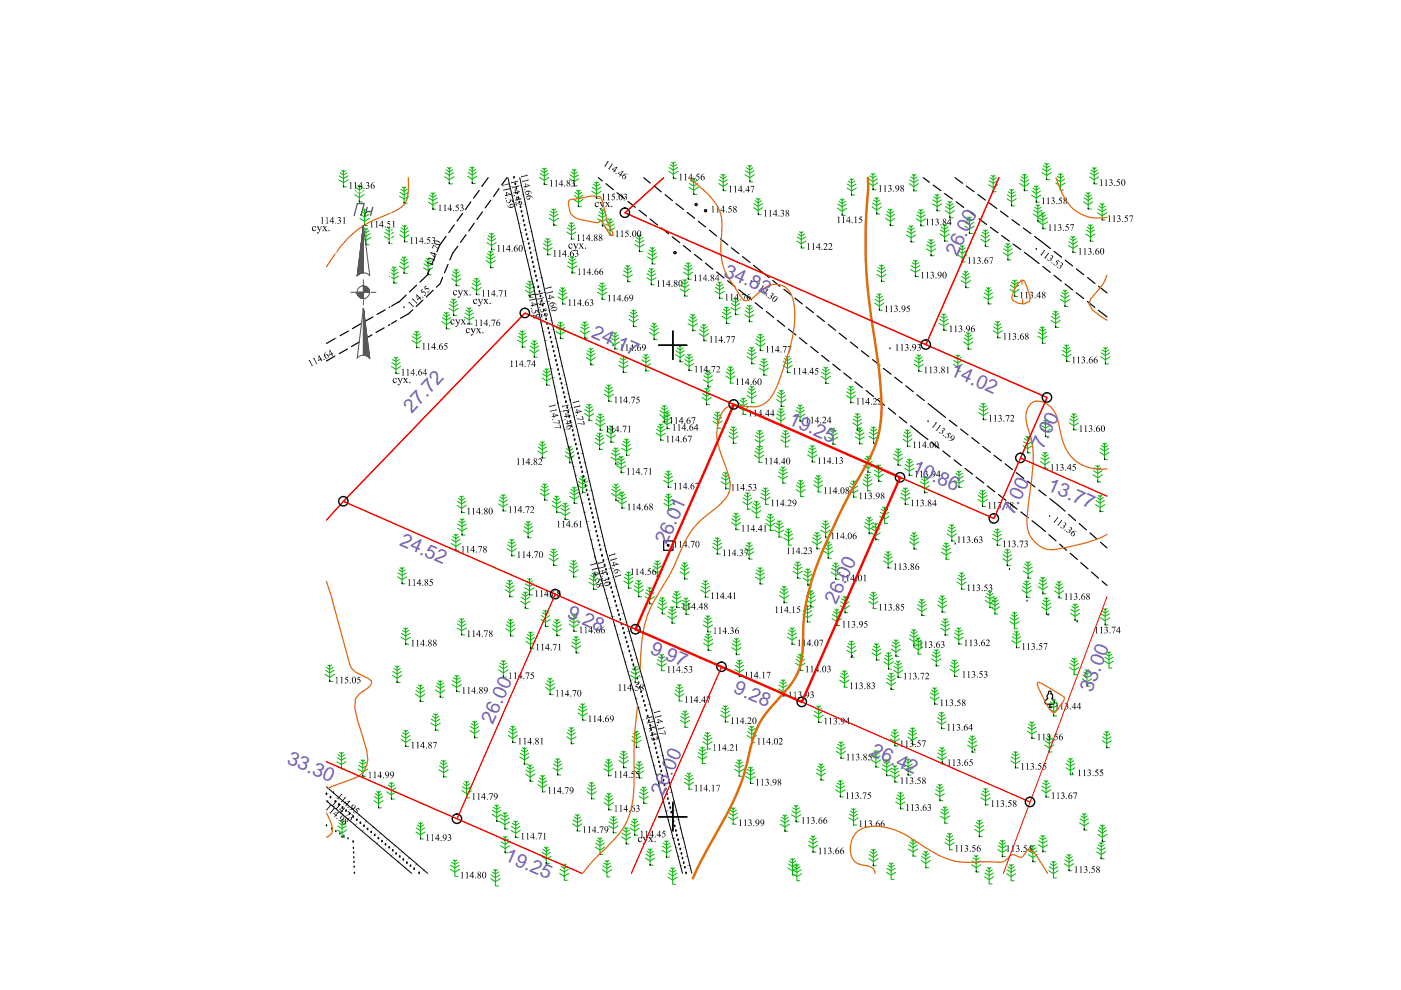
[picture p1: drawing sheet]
<svg xmlns="http://www.w3.org/2000/svg" width="297mm" height="210mm" viewBox="0 0 297 210" stroke-linecap="round" stroke-linejoin="round" font-family="sans-serif">
<defs><g id="words">
<g font-size="4.1" fill="#735cb8">
<text x="153.3" y="58.4" transform="rotate(23 153.3 58.4)">34.82</text>
<text x="202.9" y="54.6" transform="rotate(-66 202.9 54.6)">26.00</text>
<text x="125.2" y="71.4" transform="rotate(24 125.2 71.4)">24.17</text>
<text x="201.3" y="79.5" transform="rotate(24 201.3 79.5)">14.02</text>
<text x="87.3" y="87.8" transform="rotate(-48 87.3 87.8)">27.72</text>
<text x="167" y="89.8" transform="rotate(24 167 89.8)">19.25</text>
<text x="221.2" y="95.5" transform="rotate(-65 221.2 95.5)">7.00</text>
<text x="193.2" y="100" transform="rotate(24 193.2 100)">10.86</text>
<text x="221.9" y="103.9" transform="rotate(24 221.9 103.9)">13.77</text>
<text x="214.9" y="109.4" transform="rotate(-65 214.9 109.4)">7.00</text>
<text x="84.5" y="115.6" transform="rotate(24 84.5 115.6)">24.52</text>
<text x="141.3" y="115.7" transform="rotate(-66 141.3 115.7)">26.01</text>
<text x="120.1" y="130.9" transform="rotate(23 120.1 130.9)">9.28</text>
<text x="177.3" y="128.2" transform="rotate(-65 177.3 128.2)">26.00</text>
<text x="137.6" y="138.3" transform="rotate(24 137.6 138.3)">9.97</text>
<text x="155.3" y="146.8" transform="rotate(23 155.3 146.8)">9.28</text>
<text x="231.5" y="146.9" transform="rotate(-69 231.5 146.9)">33.00</text>
<text x="104.5" y="153.8" transform="rotate(-66 104.5 153.8)">26.00</text>
<text x="60.7" y="161.8" transform="rotate(24 60.7 161.8)">33.30</text>
<text x="184.4" y="160.1" transform="rotate(24 184.4 160.1)">26.42</text>
<text x="106.8" y="182.4" transform="rotate(24 106.8 182.4)">19.25</text>
</g>
</g></defs>
<g fill="none" stroke="#000" stroke-width=".3">
<path d="M69.2 175.1h.1M70.4 175.8h.1M71.2 176.3h.1M72.1 176.8h.1M72.9 177.3h.1M73.8 177.8h.1M74.9 178.5h.1M74.9 179.9h.1M75 180.8h.1M75 181.9h.1M75.1 182.8h.1M75.1 183.9h.1"/>
<path d="M75.1 185.2h.1"/>
</g>
<g fill="none" stroke="#000" stroke-width=".25">
<path d="M103.5 37.7l-1.3 1.8M107.5 37.7l-1.1 1.5M126.9 37.7l.8 .7M128.5 38.9l1.5 1.3M136.5 37.7l1.4 1.1M138.7 39.4l1.5 1.3M195.7 37.7l1.4 1M197.9 39.2l1.6 1.2M202.5 37.7l1.6 1.2M204.9 39.5l1.6 1.1M91.1 57l-.5 1.3-1.6 1.5M92.3 54.2l-.8 1.9"/>
<path d="M93.9 58.8l-.6 1.4-.8 .7M94.6 50.1l-1.4 1.9-.5 1.3M95 56l-.8 1.9M96.3 47.7l-1.1 1.6M97.1 52.2l-1.1 1.5-.6 1.4M98.1 45.3l-1.2 1.6M98.8 49.8l-1.2 1.6M99.8 42.8l-1.1 1.7M100.5 47.3l-1.1 1.7M101.6 40.4l-1.2 1.6M102.3 44.9l-1.2 1.6M104.1 42.5l-1.2 1.6"/>
<path d="M105.8 40l-1.2 1.7M130.8 40.9l1.6 1.2M133.1 42.7l1.6 1.2M135.5 44.6l1.6 1.2M137.8 46.4l1.6 1.3M140.2 48.3l1.6 1.3M141 41.3l1.6 1.2M142.5 50.2l1.6 1.2M143.3 43.2l1.6 1.2M144.9 52.1l1.5 1.2M145.7 45l1.6 1.3M147.2 53.9l1.6 1.3"/>
<path d="M148 46.9l1.6 1.2M149.6 55.8l1.5 1.3M150.4 48.8l1.5 1.2M151.9 57.7l1.6 1.2M152.7 50.6l1.6 1.3M154.3 59.5l1.5 1.3M155.1 52.5l1.5 1.3M157.4 54.4l1.6 1.2M159.8 56.3l3.3 2.5M163.8 59.5l1.6 1.2M200.3 41l1.6 1.2M202.7 42.8l1.6 1.2"/>
<path d="M205.1 44.6l1.7 1.2M207.3 41.2l1.6 1.2M207.6 46.4l1.6 1.2M209.7 43l1.6 1.2M210 48.2l1.6 1.2M212.1 44.8l1.6 1.2M212.4 50l1.6 1.1M214.5 46.6l1.7 1.2M214.8 51.7l1.6 1.2M217 48.3l1.6 1.2M217.2 53.5l3.1 2.4M219.4 50.1l3.3 2.6"/>
<path d="M221.1 56.5l1.6 1.2M223.5 53.3l1.6 1.2M223.5 58.4l1.5 1.2M225.8 55.2l1.6 1.2M228.2 57l1.6 1.3M230.6 58.8l1.6 1.3M71 75.5l-1.8 1M71.2 71.7l-2 1.1M73.7 74l-1.8 1M73.9 70.2l-1.8 1M76.2 72.5l-1.7 1M76.5 68.7l-1.8 1"/>
<path d="M78.9 71l-1.8 1M79.1 67.2l-1.8 1M81.4 69.5l-1.7 1M81.7 65.7l-1.8 1M84.1 68l-1.8 1M84.5 64l-2 1.2M86.1 62.6l-1.6 1.5M86.7 66.5l-1.8 1M87.5 65.7l-.8 .7M88.3 60.5l-1.5 1.4M89.7 63.6l-1.5 1.4M91.8 61.6l-1.4 1.3"/>
<path d="M156.6 61.4l2.7 2.2M160.1 64.2l1.6 1.2M162.5 66l1.5 1.3M164.8 67.9l1.6 1.3M166.2 61.3l1.6 1.3M167.2 69.8l1.5 1.2M168.5 63.2l1.6 1.2M169.5 71.6l1.6 1.3M170.9 65.1l1.6 1.2M171.9 73.5l1.5 1.3M173.2 66.9l1.6 1.3M174.2 75.4l1.6 1.2"/>
<path d="M175.6 68.8l1.6 1.2M176.6 77.2l1.5 1.3M177.9 70.7l1.6 1.2M178.9 79.1l1.6 1.2M180.3 72.5l1.6 1.2M182.6 74.4l1.6 1.2M185 76.2l1.6 1.3M187.3 78.1l1.6 1.2M189.7 80l1.6 1.2M225.8 60.2l1.6 1.3M228.2 62.1l1.5 1.2M230.5 63.9l1.6 1.3"/>
<path d="M232.9 65.8l1.8 1.4M232.9 60.7l1.8 1.4M181.3 80.9l1.5 1.3M183.6 82.8l1.6 1.3M186 84.7l1.5 1.2M188.3 86.5l1.6 1.3M190.7 88.4l1.5 1.3M192.1 81.8l1.5 1.3M193 90.3l3.7 2.9M194.4 83.7l1.6 1.2M196.8 85.6l3.7 2.9M197.5 93.8l1.6 1.2"/>
<path d="M199.9 95.6l1.6 1.3M201.3 89.1l1.6 1.2M202.3 97.5l1.5 1.2M203.7 91l1.5 1.2M204.6 99.3l1.6 1.2M206 92.8l1.6 1.2M208.4 94.7l1.6 1.2M210.7 96.5l1.6 1.2M213.1 98.3l1.6 1.3M207 101.2l1.6 1.2M209.3 103l1.6 1.3M211.7 104.9l1.6 1.2"/>
<path d="M214.1 106.7l1.5 1.3M215.5 100.2l1.5 1.2M216.5 108.5l1.5 1.3M217.8 102l1.6 1.3M218.8 110.4l2.9 2.3M220.2 103.9l1.6 1.2M222.4 113.4l1.5 1.3M222.6 105.7l3.2 2.7M224.7 115.4l1.4 1.3M226.6 109.1l1.4 1.3M226.9 117.3l1.5 1.3M228.8 111l1.5 1.4"/>
<path d="M229.2 119.3l1.5 1.3M231.1 113l1.5 1.3M233.3 115l1.4 1.2M231.4 121.3l1.5 1.3M233.7 123.2l1 .9"/>
</g>
<g fill="none" stroke="#00b800" stroke-width=".21">
<path d="M71.8 38.1l1 .6 1-.6M71.9 37.3l.9 .5 .9-.5M72.1 36.7l.7 .4 .7-.4M72.4 36.2l.4 .2 .4-.2M72.8 36.1v3.5h.7M75.5 39.8l.7 .5 .7-.5M75.8 39.3l.4 .3 .4-.3M76.2 39.3v3.5h.6M85.3 39.7l.4 .2 .4-.2M85.7 39.6v3.5h.6M94.3 37.5l1 .6 1-.6M94.4 36.6l.9 .6 .9-.6"/>
<path d="M94.6 36l.7 .4 .7-.4M94.9 35.5l.4 .3 .4-.3M95.3 35.5v3.5h.6M99.1 37.4l1 .6 1-.6M99.2 36.5l.9 .6 .9-.6M99.4 35.9l.7 .5 .7-.5M99.7 35.4l.4 .3 .4-.3M100.1 35.4v3.5h.7M114.4 37.6l1 .6 1-.6M114.5 36.8l.9 .5 .9-.5M114.7 36.2l.7 .4 .7-.4M115 35.7l.4 .2 .4-.2"/>
<path d="M115.4 35.6v3.5h.6M120.8 37.9l1 .6 .9-.6M120.9 37.1l.9 .5 .8-.5M121.1 36.4l.7 .5 .6-.5M121.3 35.9l.5 .3 .3-.3M121.8 35.9v3.5h.6M125.6 39.7l.8 .6 1-.6M125.8 39.1l.6 .4 .8-.4M126.1 38.6l.3 .3 .5-.3M126.4 38.6v3.4h.7M141.8 36.3l.9 .7 1.1-.7M141.9 35.5l.8 .6 1-.6"/>
<path d="M142.1 34.9l.6 .4 .8-.4M142.4 34.4l.3 .3 .5-.3M142.7 34.3v3.5h.7M146.1 39.7l1 .6 1-.6M146.2 38.9l.9 .6 .9-.6M146.4 38.3l.7 .4 .7-.4M146.7 37.8l.4 .3 .4-.3M147.1 37.7v3.5h.6M152.4 38.9l.9 .6 1-.6M152.4 38.1l.9 .6 .9-.6M152.7 37.5l.6 .4 .7-.4M152.9 37l.4 .3 .4-.3"/>
<path d="M153.3 36.9v3.5h.7M157.9 37l1.1 .7 .9-.7M158 36.2l1 .5 .9-.5M158.2 35.6l.8 .4 .6-.4M158.5 35.1l.5 .3 .3-.3M159 35.1v3.5h.6M179.6 39.9l1 .6 1-.6M179.7 39l.9 .6 .8-.6M179.9 38.4l.7 .4 .6-.4M180.2 37.9l.4 .3 .4-.3M180.6 37.9v3.5h.6M184.1 38.8l1 .6 1-.6"/>
<path d="M184.2 37.9l.9 .6 .9-.6M184.4 37.3l.7 .4 .7-.4M184.7 36.8l.4 .3 .4-.3M185.1 36.8v3.5h.7M192.8 38.9l1 .7 .9-.7M192.9 38.1l.9 .6 .8-.6M193.1 37.5l.7 .4 .6-.4M193.4 37l.4 .3 .4-.3M193.8 37v3.5h.6M209.6 39.2l1 .6 .9-.6M209.7 38.3l.9 .6 .9-.6M209.9 37.7l.7 .4 .6-.4"/>
<path d="M210.1 37.2l.5 .3 .3-.3M210.6 37.2v3.4h.6M216.2 38.9l1 .6 1-.6M216.3 38.1l.9 .6 .9-.6M216.5 37.5l.7 .4 .7-.4M216.8 37l.4 .3 .4-.3M217.2 36.9v3.5h.6M219 39.9l.7 .4 .7-.4M219.3 39.4l.4 .3 .4-.3M219.7 39.4v3.5h.6M220.9 36.6l1 .6 1-.6M221 35.8l.9 .5 .9-.5"/>
<path d="M221.2 35.1l.7 .5 .7-.5M221.5 34.7l.4 .2 .4-.2M221.9 34.6v3.5h.6M223.9 38.8l.9 .6 1-.6M223.9 38l.9 .5 .9-.5M224.2 37.3l.6 .5 .7-.5M224.5 36.9l.3 .2 .5-.2M224.8 36.8v3.5h.7M231 37.5l1 .6 1-.6M231.1 36.7l.9 .5 .9-.5M231.3 36l.7 .5 .7-.5M231.6 35.6l.4 .3 .4-.3"/>
<path d="M232 35.5v3.5h.6M75.2 41.3l1 .6 1-.6M75.3 40.4l.9 .6 .9-.6M76.3 46.3l1 .6 1-.6M76.4 45.5l.9 .5 .9-.5M76.6 50.4l1 .6 1-.6M76.6 44.8l.7 .5 .7-.5M76.7 49.5l.9 .6 .9-.6M76.9 48.9l.7 .4 .7-.4M76.9 44.4l.4 .3 .4-.3M77.2 48.4l.4 .3 .4-.3M77.3 44.3v3.5h.6"/>
<path d="M77.6 48.4v3.5h.6M81.5 50.1l1 .7 1-.7M81.6 49.3l.9 .5 .9-.5M81.8 48.6l.7 .5 .7-.5M82.1 48.2l.4 .3 .4-.3M82.5 48.1v3.5h.6M82.6 58.5l.9 .6 1-.6M82.6 57.7l.9 .6 .9-.6M82.8 57.1l.7 .4 .7-.4M83.1 56.6l.4 .3 .4-.3M83.5 56.6v3.4h.7M84.7 56.4l1 .7 1-.7"/>
<path d="M84.7 41.6l1 .6 1-.6M84.8 49.8l1 .6 .9-.6M84.8 55.6l.9 .5 .9-.5M84.8 40.8l.9 .5 .9-.5M84.9 48.9l.9 .6 .9-.6M85 54.9l.7 .5 .7-.5M85 40.1l.7 .5 .7-.5M85 48.3l.8 .5 .6-.5M85.3 54.5l.4 .3 .4-.3M85.3 47.8l.5 .3 .3-.3M85.7 54.4v3.6h.6M85.8 47.8v3.5h.6"/>
<path d="M89.8 56.8l1 .6 .9-.6M89.9 55.9l.9 .6 .9-.6M90.1 55.3l.7 .4 .6-.4M90.4 54.8l.4 .3 .4-.3M90.8 54.8v3.5h.6M90.8 42.8l1 .7 1-.7M90.9 42l.9 .5 .9-.5M91.1 41.4l.7 .4 .7-.4M91.4 40.9l.4 .3 .4-.3M91.8 40.9v3.5h.6M95.8 59.1l.9 .6 1-.6M95.8 58.3l.9 .5 .9-.5"/>
<path d="M96.1 57.6l.6 .4 .7-.4M96.3 57.2l.4 .2 .4-.2M96.7 57.1v3.5h.7M100.3 59.5l.7 .4 .7-.4M100.6 59l.4 .3 .4-.3M101 59v3.5h.7M103 55.2l1 .7 1-.7M103.1 54.4l.9 .6 .9-.6M103.2 51.4l1 .7 1-.7M103.3 50.6l.9 .5 .9-.5M103.3 53.8l.7 .4 .7-.4M103.5 50l.7 .4 .7-.4"/>
<path d="M103.6 53.3l.4 .3 .4-.3M103.8 49.5l.4 .3 .4-.3M104 53.3v3.5h.6M104.2 49.4v3.6h.7M111.9 59.6l.5 .3 .3-.3M112.4 59.6v3.4h.6M115.1 52.5l1 .6 1-.6M115.2 51.7l.9 .5 .9-.5M115.4 51.1l.7 .4 .7-.4M115.7 50.6l.4 .2 .4-.2M116.1 50.5v3.5h.7M116.4 46.3l1 .6 1-.6"/>
<path d="M116.5 45.4l.9 .6 .9-.6M116.7 44.8l.7 .4 .7-.4M117 44.3l.4 .3 .4-.3M117.4 44.3v3.5h.6M120.2 49.2l1 .6 .9-.6M120.3 48.3l.9 .6 .8-.6M120.3 56.4l1 .6 1-.6M120.4 55.5l.9 .6 .9-.6M120.5 47.7l.7 .4 .6-.4M120.6 54.9l.7 .5 .7-.5M120.8 47.2l.4 .3 .4-.3M120.9 54.4l.4 .3 .4-.3"/>
<path d="M121.2 47.2v3.5h.6M121.3 54.4v3.5h.7M121.6 42.3l1 .6 1-.6M121.8 41.4l.8 .6 .9-.6M121.9 40.8l.7 .5 .7-.5M122.2 40.3l.4 .3 .4-.3M122.6 40.3v3.5h.7M125.5 40.6l.9 .5 1.1-.5M126.7 46.4l1 .6 1-.6M126.8 45.6l.9 .5 .9-.5M127 44.9l.7 .5 .7-.5M127.3 44.5l.4 .2 .4-.2"/>
<path d="M127.7 59.9v3.6h.6M127.7 44.4v3.5h.7M128.4 48.3l.9 .6 1-.6M128.4 47.5l.9 .5 .9-.5M128.7 46.9l.6 .4 .7-.4M128.9 46.4l.4 .3 .4-.3M129.3 46.4v3.4h.7M132.1 58.3l1 .5 1-.5M132.2 57.4l.9 .6 .9-.6M132.4 56.8l.7 .4 .7-.4M132.7 56.3l.4 .3 .4-.3M133.1 56.3v3.4h.6"/>
<path d="M134.6 51.8l1 .7 1-.7M134.7 51l.9 .5 .9-.5M134.9 50.3l.7 .5 .7-.5M135.2 49.9l.4 .3 .4-.3M135.6 49.8v3.5h.6M137.1 58.9l1 .6 1-.6M137.2 58l.9 .6 .9-.6M137.3 54.4l1 .7 1-.7M137.4 53.6l.9 .6 .9-.6M137.4 57.4l.7 .5 .7-.5M137.6 53l.7 .4 .7-.4M137.7 56.9l.4 .3 .4-.3"/>
<path d="M137.9 52.5l.4 .3 .4-.3M138.1 56.9v3.5h.6M138.3 52.5v3.5h.6M144.5 59.8l.7 .4 .7-.4M144.8 59.3l.4 .3 .4-.3M144.9 57.7l1 .6 1-.6M145 56.9l.9 .5 .9-.5M145.2 59.3v3.5h.6M145.2 56.2l.7 .5 .7-.5M145.5 55.8l.4 .2 .4-.2M145.9 55.7v3.5h.7M152.2 59.8l.4 .3 .4-.3"/>
<path d="M152.6 59.8v3.4h.6M159.8 44l.9 .6 1-.6M159.9 43.2l.8 .5 .9-.5M160.1 42.5l.6 .5 .7-.5M160.4 42.1l.3 .3 .5-.3M160.7 42v3.5h.7M168.9 51.1l1 .6 1-.6M169 50.2l.9 .6 .9-.6M169.2 49.6l.7 .4 .7-.4M169.5 49.1l.4 .3 .4-.3M169.9 49.1v3.5h.7M177.6 44.2l1 .6 .9-.6"/>
<path d="M177.7 43.3l.9 .6 .9-.6M177.9 42.7l.7 .4 .6-.4M178.2 42.2l.4 .3 .3-.3M178.6 42.2v3.5h.6M184.9 43.9l1 .6 1-.6M185 43.1l.9 .5 .9-.5M185.2 42.4l.7 .4 .7-.4M185.5 42l.4 .2 .4-.2M185.9 41.9v3.5h.6M185.9 58.2l1 .6 1-.6M186 57.3l.9 .6 .9-.6M186.2 56.7l.7 .5 .7-.5"/>
<path d="M186.5 56.2l.4 .3 .4-.3M186.9 56.2v3.4h.6M187.8 46.3l1 .6 .9-.6M187.9 45.5l.9 .5 .9-.5M188.1 44.8l.7 .5 .6-.5M188.3 44.4l.5 .3 .3-.3M188.8 44.3v3.5h.6M192.2 49.8l1 .6 .9-.6M192.3 49l.9 .5 .9-.5M192.5 48.3l.7 .5 .6-.5M192.7 47.9l.5 .3 .3-.3M193.1 57.2l1 .5 1-.5"/>
<path d="M193.2 47.8v3.5h.6M193.2 56.3l.9 .6 .9-.6M193.4 55.7l.7 .4 .7-.4M193.7 55.2l.4 .3 .4-.3M194.1 55.2v3.4h.6M194.3 46.4l.9 .6 1.1-.6M194.4 45.6l.8 .5 1-.5M194.6 44.9l.6 .4 .8-.4M194.9 44.5l.3 .2 .5-.2M195.2 44.4v3.5h.7M196.4 52.7l1 .6 1-.6M196.5 51.9l.9 .6 .9-.6"/>
<path d="M196.7 51.3l.7 .4 .7-.4M197 50.8l.4 .3 .4-.3M197.4 50.8v3.4h.6M197.7 43.2l1 .6 .9-.6M197.8 42.4l.9 .5 .9-.5M198 41.7l.7 .5 .6-.5M198.2 41.3l.5 .2 .4-.2M198.7 41.2v3.5h.6M199.3 49.6l1 .6 1-.6M199.4 48.8l.9 .5 .9-.5M199.6 48.1l.7 .5 .7-.5M199.9 47.7l.4 .3 .4-.3"/>
<path d="M200.3 47.6v3.5h.7M200.4 44.7l1 .6 1-.6M200.5 43.8l.9 .6 .9-.6M200.7 43.2l.7 .4 .7-.4M201 42.7l.4 .3 .4-.3M201.4 42.7v3.5h.7M203 54l1 .7 1-.7M203.1 53.2l.9 .5 .9-.5M203.3 52.5l.7 .5 .7-.5M203.6 52.1l.4 .3 .4-.3M203.8 59.5l1 .6 1-.6M203.9 58.6l.9 .6 .9-.6"/>
<path d="M204 52v3.5h.6M204.1 58l.7 .5 .7-.5M204.4 57.5l.4 .3 .4-.3M204.6 48l1 .6 .9-.6M204.7 47.2l.9 .5 .9-.5M204.8 57.5v3.5h.6M204.9 46.5l.7 .4 .6-.4M205.1 46l.5 .3 .4-.3M205.6 46v3.5h.6M207.9 50.7l1 .7 1-.7M208 49.9l.9 .5 .9-.5M208.2 49.2l.7 .5 .7-.5"/>
<path d="M208.5 48.8l.4 .3 .4-.3M208.9 48.7v3.5h.7M212.7 53.6l1 .6 1-.6M212.8 52.7l.9 .6 .9-.6M213 52.1l.7 .5 .7-.5M213.3 51.6l.4 .3 .4-.3M213.5 42.1l1 .7 1-.7M213.6 41.3l.9 .6 .9-.6M213.7 51.6v3.5h.6M213.8 40.7l.7 .4 .7-.4M214.1 40.2l.4 .3 .4-.3M214.4 59.9l.7 .4 .7-.4"/>
<path d="M214.5 40.1v3.5h.6M214.7 59.4l.4 .3 .4-.3M215.1 59.4v3.5h.7M218.7 41.4l1 .6 1-.6M218.8 40.5l.9 .6 .9-.6M219.1 45.4l.9 .6 1-.6M219.2 44.6l.8 .5 .9-.5M219.4 43.9l.6 .5 .7-.5M219.7 43.4l.3 .3 .5-.3M220 43.4v3.5h.7M220.1 47l1 .6 1-.6M220.2 46.2l.9 .5 .9-.5"/>
<path d="M220.4 45.6l.7 .4 .7-.4M220.7 45.1l.4 .2 .4-.2M221.1 45v3.5h.6M226.5 52.1l1 .6 1-.6M226.6 51.2l.9 .6 .9-.6M226.8 50.6l.7 .4 .7-.4M227.1 50.1l.4 .3 .4-.3M227.5 50.1v3.5h.6M229.7 42.8l1 .6 1-.6M229.8 42l.9 .5 .9-.5M230 41.3l.7 .5 .7-.5M230.2 49.6l1 .6 1-.6"/>
<path d="M230.3 48.8l.9 .5 .9-.5M230.3 40.9l.4 .2 .4-.2M230.5 48.1l.7 .5 .7-.5M230.7 40.8v3.5h.7M230.8 47.7l.4 .3 .4-.3M231.2 47.6v3.5h.6M232.7 45.1l1 .7 1-.7M232.8 44.3l.9 .6 .9-.6M233 43.7l.7 .4 .7-.4M233.3 43.2l.4 .3 .4-.3M233.7 43.1v3.6h.6M82.9 77.7l1 .6 1-.6"/>
<path d="M83.1 76.9l.8 .5 .9-.5M83.2 76.2l.7 .5 .7-.5M83.5 75.7l.4 .3 .4-.3M83.9 75.7v3.5h.7M87.4 72.2l.9 .7 1-.7M87.5 71.4l.8 .5 .9-.5M87.7 70.7l.6 .5 .7-.5M88 70.3l.3 .3 .5-.3M88.3 70.2v3.5h.7M93.7 68.2l1 .6 .9-.6M93.8 67.4l.9 .5 .8-.5M94 66.7l.7 .5 .6-.5"/>
<path d="M94.2 66.3l.5 .2 .3-.2M94.7 66.2v3.5h.6M95.2 65.4l1 .6 1-.6M95.3 64.6l.9 .5 .9-.5M95.5 63.9l.7 .4 .7-.4M95.8 63.4l.4 .3 .4-.3M96.2 63.4v3.5h.6M98.5 67.2l1 .6 1-.6M98.6 66.4l.9 .5 .9-.5M98.8 65.7l.7 .5 .7-.5M99.1 65.3l.4 .3 .4-.3M99.5 65.2v3.5h.6"/>
<path d="M100 61l1 .6 1-.6M100.1 60.1l.9 .6 .9-.6M109.7 72.1l1 .6 1-.6M109.9 71.3l.8 .5 .9-.5M110 70.7l.7 .4 .7-.4M110.3 70.2l.4 .2 .4-.2M110.7 70.1v3.5h.7M111.4 61.6l1 .5 .9-.5M111.5 60.7l.9 .6 .8-.6M111.7 60.1l.7 .4 .6-.4M112.3 74.2l1 .6 1-.6M112.4 73.4l.9 .5 .9-.5"/>
<path d="M112.6 72.7l.7 .5 .7-.5M112.9 72.3l.4 .3 .4-.3M113.3 72.2v3.5h.6M115 79.3l.9 .5 .9-.5M115.2 78.7l.7 .4 .7-.4M115.5 78.2l.4 .3 .4-.3M115.9 78.1v3.6h.6M117.9 70.3l.9 .6 1-.6M117.9 69.4l.9 .6 1-.6M118.2 68.8l.6 .5 .7-.5M118.3 62.9l1 .7 1-.7M118.4 62.1l.9 .6 .9-.6"/>
<path d="M118.4 68.3l.4 .3 .5-.3M118.6 61.5l.7 .4 .7-.4M118.8 68.3v3.5h.7M118.9 61l.4 .3 .4-.3M119.3 61v3.5h.6M123 70.2l1 .6 1-.6M123.1 69.3l.9 .6 .9-.6M123.3 68.7l.7 .5 .7-.5M123.6 68.2l.4 .3 .4-.3M124 68.2v3.5h.6M124.3 75.8l1 .7 .9-.7M124.4 75l.9 .5 .9-.5"/>
<path d="M124.6 74.3l.7 .5 .6-.5M124.9 73.9l.4 .3 .4-.3M125.3 73.8v3.5h.6M126.7 62l1 .6 1-.6M126.8 61.1l.9 .6 .9-.6M127 60.5l.7 .4 .7-.4M127.3 60l.4 .3 .4-.3M129.4 72.5l1 .6 1-.6M129.5 71.6l.9 .6 .9-.6M129.7 71l.7 .5 .7-.5M130 70.5l.4 .3 .4-.3M130.4 70.5v3.5h.6"/>
<path d="M131.2 77.4l1 .7 .9-.7M131.3 76.6l.9 .5 .9-.5M131.5 75.9l.7 .5 .6-.5M131.8 75.5l.4 .3 .4-.3M132.2 75.4v3.6h.6M133.4 67.7l.9 .6 1-.6M133.4 66.8l.9 .6 .9-.6M133.6 66.2l.7 .5 .7-.5M133.9 65.7l.4 .3 .4-.3M134.3 65.7v3.5h.7M136 77.1l.9 .7 1-.7M136.1 76.3l.8 .5 .9-.5"/>
<path d="M136.3 75.6l.6 .5 .7-.5M136.5 75.2l.4 .3 .4-.3M136.9 75.1v3.6h.7M137.7 70.5l1 .6 1-.6M137.8 69.6l.9 .6 .9-.6M138 69l.7 .5 .7-.5M138.3 68.5l.4 .3 .4-.3M138.7 68.5v3.5h.6M143.2 75.2l1 .6 1-.6M143.3 74.4l.9 .5 .9-.5M143.5 73.7l.7 .5 .7-.5M143.8 73.2l.4 .3 .4-.3"/>
<path d="M144.2 61.3l1 .6 1-.6M144.2 73.2v3.5h.6M144.3 60.4l.9 .6 .9-.6M145.1 77.1l1 .6 1-.6M145.2 76.2l.9 .6 .9-.6M145.4 75.6l.7 .4 .7-.4M145.7 75.1l.4 .3 .4-.3M145.9 68.6l1 .6 1-.6M146 67.8l.9 .5 .9-.5M146.1 75.1v3.5h.6M146.2 67.1l.7 .5 .7-.5M146.5 66.7l.4 .3 .4-.3"/>
<path d="M146.9 66.6v3.5h.6M148.3 70.7l.9 .7 1-.7M148.3 69.9l.9 .5 1-.5M148.5 69.3l.7 .4 .7-.4M148.8 68.8l.4 .3 .4-.3M149.2 79.7l.9 .5 .9-.5M149.2 68.7v3.6h.7M149.4 79l.7 .5 .7-.5M149.7 78.6l.4 .3 .4-.3M150.1 78.5v3.5h.6M151.6 61.8l1 .6 1-.6M151.7 60.9l.9 .6 .9-.6"/>
<path d="M151.9 60.3l.7 .4 .7-.4M153.1 67.1l1 .6 .9-.6M153.2 66.2l.9 .6 .8-.6M153.4 65.6l.7 .4 .6-.4M153.6 65.1l.5 .3 .3-.3M153.9 79.7l1 .6 .9-.6M154 78.9l.9 .6 .8-.6M154.1 65.1v3.5h.6M154.2 78.2l.7 .5 .6-.5M154.5 77.8l.4 .3 .4-.3M154.9 77.7v3.5h.6M154.9 65.2l1.1 .6 .9-.6"/>
<path d="M155.1 64.3l.9 .6 .8-.6M155.2 63.7l.8 .5 .6-.5M155.5 63.2l.5 .3 .3-.3M156 63.2v3.5h.6M157.9 66.7l1 .6 1-.6M158 65.9l.9 .5 .9-.5M158.2 65.2l.7 .5 .7-.5M158.4 75.6l1 .6 1-.6M158.5 74.8l.9 .5 .9-.5M158.5 64.8l.4 .2 .4-.2M158.7 74.1l.7 .5 .7-.5M158.9 64.7v3.5h.6"/>
<path d="M159 73.7l.4 .3 .4-.3M159.4 73.6v3.5h.6M160.2 72.8l1 .6 1-.6M160.3 72l.9 .5 .9-.5M160.5 71.3l.7 .5 .7-.5M160.8 70.9l.4 .3 .4-.3M161 78l1 .7 .9-.7M161.1 77.2l.9 .6 .9-.6M161.2 70.8v3.5h.6M161.3 76.6l.7 .4 .6-.4M161.6 76.1l.4 .3 .4-.3M162 76v3.5h.6"/>
<path d="M166 77.5l1 .6 1-.6M166.1 76.6l.9 .6 .9-.6M166.3 76l.7 .5 .7-.5M166.6 75.5l.4 .3 .4-.3M167 75.5v3.5h.6M174.1 79.8l1 .6 1-.6M174.2 79l.9 .5 .9-.5M174.4 78.3l.7 .5 .7-.5M174.7 77.9l.4 .2 .4-.2M175.1 77.8v3.5h.6M185.4 64.3l1 .6 1-.6M185.5 63.5l.9 .5 .9-.5"/>
<path d="M185.7 62.8l.7 .4 .7-.4M186 62.3l.4 .3 .4-.3M186.4 62.3v3.5h.7M193.8 77.2l1 .7 1-.7M193.9 76.4l.9 .5 .9-.5M194.1 75.7l.7 .5 .7-.5M194.4 75.3l.4 .3 .4-.3M194.8 75.2v3.5h.7M199.1 68.5l1 .6 1-.6M199.2 67.7l.9 .5 .9-.5M199.4 67.1l.7 .4 .7-.4M199.7 66.6l.4 .2 .4-.2"/>
<path d="M200.1 66.5v3.5h.6M202.1 77.2l1 .7 .9-.7M202.2 76.4l.9 .6 .9-.6M202.4 75.8l.7 .4 .7-.4M202.7 75.3l.4 .3 .4-.3M203.1 75.2v3.5h.6M204.3 72.5l1 .7 .9-.7M204.4 71.7l.9 .5 .9-.5M204.6 71l.7 .5 .7-.5M204.9 70.6l.4 .3 .4-.3M205.3 70.5v3.5h.6M208.6 62.9l1 .6 .9-.6"/>
<path d="M208.7 62.1l.9 .6 .8-.6M208.9 61.5l.7 .4 .6-.4M209.2 61l.4 .3 .4-.3M209.6 61v3.4h.6M210.6 70.1l.9 .6 1-.6M210.7 69.3l.8 .6 .9-.6M210.9 68.7l.6 .4 .7-.4M211.1 68.2l.4 .3 .4-.3M211.5 68.1v3.5h.7M214.1 61.3l1 .7 1-.7M214.2 60.5l.9 .5 .9-.5M220 71.3l1 .6 1-.6"/>
<path d="M220.1 70.4l.9 .6 .9-.6M220.3 69.8l.7 .4 .7-.4M220.6 69.3l.4 .3 .4-.3M221 69.3v3.5h.7M222.8 67.9l1 .6 1-.6M222.9 67.1l.9 .5 .9-.5M223.1 66.5l.7 .4 .7-.4M223.4 66l.4 .3 .4-.3M223.8 66v3.4h.7M224.8 63.5l1 .6 1-.6M224.9 62.7l.9 .5 .9-.5M225.1 62l.7 .4 .7-.4"/>
<path d="M225.2 75.1l.9 .6 1-.6M225.3 74.3l.8 .5 .9-.5M225.4 61.6l.4 .2 .4-.2M225.5 73.7l.6 .4 .7-.4M225.7 73.2l.4 .2 .4-.2M225.8 61.5v3.5h.6M226.1 73.1v3.5h.7M233.4 75.6l1 .7 1-.7M233.5 74.8l.9 .6 .9-.6M233.7 74.2l.7 .4 .7-.4M234 73.7l.4 .3 .4-.3M234.4 73.7v3.5h.6"/>
<path d="M114 95.6l1 .6 1-.6M114.1 94.8l.9 .5 .9-.5M114.3 94.1l.7 .5 .7-.5M114.6 93.7l.4 .2 .4-.2M114.9 80.1l1 .7 1-.7M115 93.6v3.5h.6M119.8 96.6l1 .6 1-.6M119.9 95.8l.9 .6 .9-.6M120.1 95.1l.7 .5 .7-.5M120.4 94.7l.4 .3 .4-.3M120.8 94.6v3.5h.6M123.9 87.7l1 .6 1-.6"/>
<path d="M124 86.8l.9 .6 .9-.6M124.2 86.2l.7 .5 .7-.5M124.5 85.7l.4 .3 .4-.3M124.9 85.7v3.5h.7M126.1 93.8l1 .6 1-.6M126.2 92.9l.9 .6 .9-.6M126.3 89.7l1 .6 1-.6M126.4 88.9l.9 .6 .8-.6M126.4 92.3l.7 .5 .7-.5M126.6 88.3l.7 .4 .7-.4M126.7 91.8l.4 .3 .4-.3M126.9 87.8l.4 .3 .4-.3"/>
<path d="M127.1 91.8v3.5h.7M127.3 87.8v3.4h.6M128.1 83.6l1 .6 1-.6M128.2 82.7l.9 .6 .9-.6M128.4 82.1l.7 .5 .7-.5M128.6 92.2l.9 .7 1-.7M128.7 91.4l.8 .6 .9-.6M128.7 81.6l.4 .3 .4-.3M128.9 90.8l.6 .4 .7-.4M129.1 81.6v3.5h.6M129.2 90.3l.3 .3 .5-.3M129.5 90.3v3.5h.7"/>
<path d="M129.6 96.9l1 .6 1-.6M129.7 96.1l.9 .5 .8-.5M129.9 95.5l.7 .4 .6-.4M130.2 95l.4 .3 .4-.3M130.6 95v3.4h.6M130.7 98.7l1 .6 1-.6M130.8 97.9l.9 .5 .9-.5M131 97.2l.7 .5 .7-.5M131.3 96.8l.4 .3 .4-.3M131.7 96.7v3.5h.6M131.8 95l1 .6 1-.6M132 94.2l.8 .5 .9-.5"/>
<path d="M132.1 93.6l.7 .4 .7-.4M132.4 93.1l.4 .3 .4-.3M132.8 93v3.5h.7M139.1 91.9l1 .6 1-.6M139.2 91l.9 .6 .9-.6M139.4 90.4l.7 .4 .7-.4M139.7 89.9l.4 .3 .4-.3M139.9 87.9l.9 .7 1-.7M140 87.1l.8 .5 .9-.5M140.1 89.9v3.4h.6M140.2 86.4l.6 .5 .7-.5M140.5 86l.3 .3 .5-.3"/>
<path d="M140.5 89.4l.9 .6 1.1-.6M140.5 88.6l.9 .5 .9-.5M140.8 87.9l.6 .4 .7-.4M140.8 85.9v3.6h.7M141.1 87.5l.3 .2 .5-.2M141.3 99.9l.4 .3 .4-.3M141.4 87.4v3.5h.7M141.7 99.8v3.5h.6M148.8 84.3l1 .6 1-.6M148.9 83.4l.9 .6 .9-.6M149.1 82.8l.7 .5 .7-.5M149.1 80.5l1 .7 1-.7"/>
<path d="M149.4 82.3l.4 .3 .4-.3M149.8 82.3v3.5h.7M151.1 89.3l1 .6 1-.6M151.2 88.5l.9 .5 .9-.5M151.4 87.8l.7 .5 .7-.5M151.7 87.4l.4 .3 .4-.3M152.1 87.3v3.5h.7M154.5 92.5l1 .6 1-.6M154.6 91.6l.9 .6 .9-.6M154.8 91l.7 .4 .7-.4M155.1 90.5l.4 .3 .4-.3M155.5 90.5v3.5h.6"/>
<path d="M156.6 86.4l1 .6 1-.6M156.7 85.5l.9 .6 .9-.6M156.9 84.9l.7 .4 .7-.4M157.2 84.4l.4 .3 .4-.3M157.6 84.4v3.5h.6M158.4 83.9l1 .6 1-.6M158.5 83l.9 .6 .9-.6M158.7 82.4l.7 .4 .7-.4M159 81.9l.4 .3 .4-.3M159.4 81.9v3.5h.6M159.9 96.5l1.1 .7 .9-.7M160.1 95.7l.9 .6 .8-.6"/>
<path d="M160.1 93.2l1 .6 1-.6M160.1 92.4l1 .5 .9-.5M160.2 95l.8 .5 .6-.5M160.4 91.7l.7 .5 .7-.5M160.5 94.6l.5 .3 .3-.3M160.7 91.3l.4 .2 .4-.2M161 94.5v3.5h.6M161.1 91.2v3.5h.6M164.6 88.6l1 .6 .9-.6M164.7 84.7l1 .6 .9-.6M164.7 87.8l.9 .5 .9-.5M164.8 83.9l.9 .5 .8-.5"/>
<path d="M164.9 87.1l.7 .5 .6-.5M165 83.2l.7 .5 .6-.5M165.2 86.7l.4 .3 .4-.3M165.2 82.8l.5 .3 .3-.3M165.3 99.5l.7 .4 .7-.4M165.6 93.3l.9 .6 1-.6M165.6 86.6v3.5h.6M165.6 99l.4 .3 .4-.3M165.7 82.7v3.5h.6M165.7 92.4l.8 .6 .9-.6M165.9 91.8l.6 .4 .7-.4M166 99v3.4h.6"/>
<path d="M166.2 91.3l.3 .3 .5-.3M166.5 91.3v3.4h.7M168.7 87.8l.9 .6 1-.6M168.7 87l.9 .5 .9-.5M169 86.4l.6 .4 .7-.4M169.2 85.9l.4 .2 .5-.2M169.6 85.9v3.4h.7M171.2 96.4l1 .7 1-.7M171.3 95.6l.9 .6 .9-.6M171.5 95l.7 .4 .7-.4M171.8 94.5l.4 .3 .4-.3M172.2 94.4v3.6h.6"/>
<path d="M175.6 92.7l1 .6 1-.6M175.7 91.9l.9 .5 .9-.5M175.9 91.2l.7 .5 .7-.5M176.2 90.8l.4 .3 .4-.3M176.6 90.7v3.5h.6M179.4 83.9l1 .6 1-.6M179.5 83.1l.9 .5 .9-.5M179.7 82.4l.7 .4 .7-.4M180 81.9l.4 .3 .4-.3M180.4 81.9v3.5h.7M180.8 89.7l1 .6 1-.6M180.9 88.9l.9 .5 .9-.5"/>
<path d="M181.1 88.2l.7 .4 .7-.4M181.3 92.6l1 .6 1-.6M181.4 87.7l.4 .3 .4-.3M181.4 91.8l.9 .5 .9-.5M181.6 91.1l.7 .5 .7-.5M181.8 87.7v3.5h.6M181.9 90.7l.4 .3 .4-.3M182.3 90.6v3.5h.6M183 98.7l1 .6 1-.6M183.1 97.8l.9 .6 1-.6M183.3 97.2l.7 .4 .7-.4M183.6 96.7l.4 .3 .4-.3"/>
<path d="M184 96.7v3.5h.7M184.2 92.5l1 .6 1-.6M184.3 91.7l.9 .5 .9-.5M184.5 91l.7 .5 .7-.5M184.8 90.6l.4 .2 .4-.2M185.2 90.5v3.5h.6M185.4 99.7l.9 .5 .9-.5M185.6 99.1l.7 .4 .7-.4M185.9 98.6l.4 .3 .4-.3M186.3 98.6v3.5h.6M189.4 97.1l1 .6 1-.6M189.5 96.3l.9 .5 .9-.5"/>
<path d="M189.7 95.6l.7 .5 .7-.5M190 95.2l.4 .3 .4-.3M190.4 95.1v3.5h.7M191.4 93.1l1 .6 1-.6M191.5 92.2l.9 .6 .9-.6M191.7 91.6l.7 .5 .7-.5M191.8 99.3l1 .6 1-.6M191.9 98.5l.9 .5 .9-.5M192 91.1l.4 .3 .4-.3M192.1 97.8l.7 .5 .7-.5M192.4 91.1v3.5h.6M192.4 97.4l.4 .2 .4-.2"/>
<path d="M192.8 97.3v3.5h.6M202.9 99.9l.4 .3 .5-.3M203.3 99.8v3.5h.7M207.5 87.5l1 .6 1-.6M207.6 86.7l.9 .5 .9-.5M207.8 86l.7 .4 .7-.4M208.1 85.5l.4 .3 .4-.3M208.5 85.5v3.5h.6M216.9 94.5l1 .6 1-.6M217 93.6l.9 .6 .9-.6M217.2 93l.7 .5 .7-.5M217.5 92.5l.4 .3 .4-.3"/>
<path d="M217.9 92.5v3.5h.6M220.6 97.9l1 .6 .9-.6M220.7 91l1 .7 1-.7M220.7 97l.9 .6 .9-.6M220.8 90.2l.9 .6 .9-.6M220.9 96.4l.7 .5 .7-.5M221 89.6l.7 .4 .7-.4M221.2 95.9l.4 .3 .4-.3M221.3 89.1l.4 .3 .4-.3M221.6 95.9v3.5h.6M221.7 89v3.5h.6M226.7 89.7l1 .6 .9-.6"/>
<path d="M226.8 88.8l.9 .6 .9-.6M227 88.2l.7 .4 .6-.4M227.3 87.7l.4 .3 .4-.3M227.7 87.7v3.4h.6M231.9 99.8l.8 .6 .9-.6M232 99.2l.7 .5 .7-.5M232.3 98.7l.4 .3 .4-.3M232.7 98.7v3.5h.7M233.2 95.9l1 .7 1-.7M233.3 95.1l.9 .5 .9-.5M233.5 94.4l.7 .5 .7-.5M233.8 94l.4 .3 .4-.3"/>
<path d="M234.2 93.9v3.6h.6M95.7 115.2l.9 .7 1-.7M95.8 114.4l.8 .5 .9-.5M96 113.7l.6 .5 .7-.5M96.3 113.3l.3 .3 .5-.3M96.6 113.2v3.6h.7M96.9 107.1l1 .7 .9-.7M97 106.3l.9 .5 .9-.5M97 112l1 .6 1-.6M97.1 111.1l.9 .6 .8-.6M97.2 105.7l.7 .4 .7-.4M97.3 110.5l.7 .4 .6-.4"/>
<path d="M97.5 105.2l.4 .3 .4-.3M97.6 110l.4 .3 .4-.3M97.9 105.2v3.5h.6M98 109.9v3.6h.6M105.7 106.8l1 .6 1-.6M105.8 106l.9 .6 .9-.6M106 105.4l.7 .4 .7-.4M106.3 104.9l.4 .3 .4-.3M106.7 104.9v3.4h.6M107.5 116.3l1 .7 1-.7M107.6 115.5l.9 .6 .9-.6M107.8 114.9l.7 .4 .7-.4"/>
<path d="M108.1 114.4l.4 .3 .4-.3M108.5 114.3v3.6h.6M111 112.5l1 .6 1-.6M111.1 111.7l.9 .5 .9-.5M111.3 111l.7 .5 .7-.5M111.6 110.6l.4 .3 .4-.3M112 110.5v3.5h.6M114.5 104.6l1 .6 1-.6M114.6 103.7l.9 .6 .9-.6M114.8 103.1l.7 .4 .7-.4M115.1 102.6l.4 .3 .4-.3M115.5 102.6v3.4h.6"/>
<path d="M116.4 118.4l1 .6 1-.6M116.5 117.5l.9 .6 .9-.6M116.7 116.9l.7 .4 .7-.4M117 116.4l.4 .3 .4-.3M117.1 107.1l.9 .6 1-.6M117.1 106.3l.9 .5 .9-.5M117.3 105.7l.7 .4 .7-.4M117.4 116.4v3.5h.6M117.6 105.2l.4 .3 .4-.3M118 105.2v3.4h.7M118.8 108.6l1 .7 1-.7M118.9 107.8l.9 .5 .9-.5"/>
<path d="M119.1 107.1l.7 .5 .7-.5M119.4 106.7l.4 .3 .4-.3M119.8 106.6v3.6h.7M120.7 120l.9 .6 .9-.6M120.8 105.2l1 .6 1-.6M120.9 104.4l.9 .5 .9-.5M120.9 119.4l.7 .4 .7-.4M121.1 103.8l.7 .4 .7-.4M121.2 118.9l.4 .3 .4-.3M121.4 103.3l.4 .3 .4-.3M121.6 118.8v3.5h.7M121.8 103.3v3.4h.6"/>
<path d="M122.6 103l.9 .5 1-.5M122.6 102.1l.9 .6 1-.6M122.9 101.5l.6 .4 .7-.4M123.1 101l.4 .3 .5-.3M123.5 100.9v3.5h.7M129.6 104.6l1 .6 1-.6M129.7 103.8l.9 .5 .9-.5M129.9 103.1l.7 .5 .7-.5M130.2 102.7l.4 .3 .4-.3M130.6 102.6v3.5h.6M130.9 106.3l1 .5 .9-.5M131 105.4l.9 .6 .9-.6"/>
<path d="M131.2 104.8l.7 .4 .6-.4M131.4 104.3l.5 .3 .3-.3M131.9 104.3v3.4h.6M138.7 119.4l.7 .4 .6-.4M139 118.9l.4 .3 .4-.3M139.4 118.9v3.4h.6M140.7 101.9l1 .5 1-.5M140.8 106.7l.9 .6 1-.6M140.8 101l.9 .6 .9-.6M140.8 105.9l.9 .5 .9-.5M141 100.4l.7 .4 .7-.4M141.1 105.2l.6 .5 .7-.5"/>
<path d="M141.3 104.8l.4 .3 .4-.3M141.7 104.7v3.5h.7M144.5 119.8l.7 .4 .6-.4M144.8 119.3l.4 .3 .4-.3M145.2 119.3v3.5h.6M151.1 116l1 .6 1-.6M151.2 115.1l.9 .6 .9-.6M151.4 114.5l.7 .4 .7-.4M151.7 114l.4 .3 .4-.3M152.1 114v3.5h.6M152.9 102.1l1 .6 1-.6M153 101.3l.9 .5 .9-.5"/>
<path d="M153.2 100.6l.7 .5 .7-.5M153.5 100.2l.4 .3 .4-.3M153.9 100.1v3.5h.6M155.1 110.8l.9 .6 1.1-.6M155.2 110l.8 .5 .9-.5M155.4 109.3l.6 .5 .8-.5M155.7 108.8l.3 .3 .5-.3M156 108.8v3.5h.7M157.5 106.4l1 .7 1-.7M157.6 105.6l.9 .5 .9-.5M157.8 104.9l.7 .5 .7-.5M157.9 117l.9 .6 1-.6"/>
<path d="M157.9 116.2l.9 .6 .9-.6M158.1 104.5l.4 .3 .4-.3M158.2 115.6l.6 .4 .7-.4M158.4 115.1l.4 .3 .4-.3M158.5 104.4v3.6h.6M158.8 115v3.5h.7M159.4 108.2l1 .7 .9-.7M159.5 107.4l.9 .6 .8-.6M159.7 106.8l.7 .4 .6-.4M160 106.3l.4 .3 .4-.3M160.4 106.3v3.5h.6M161.3 105.4l1 .6 1-.6"/>
<path d="M161.4 104.6l.9 .5 .9-.5M161.6 103.9l.7 .5 .7-.5M161.9 103.5l.4 .3 .4-.3M162.3 103.4v3.5h.6M162.3 111l1 .6 1-.6M162.4 110.2l.9 .5 .9-.5M162.6 109.5l.7 .4 .7-.4M162.9 109l.4 .3 .4-.3M163.3 109v3.5h.7M164.2 112.4l1 .6 1-.6M164.3 111.5l.9 .6 .9-.6M164.5 110.9l.7 .5 .7-.5"/>
<path d="M164.8 110.4l.4 .3 .4-.3M165 101l1 .6 1-.6M165.1 100.1l.9 .6 .9-.6M165.2 110.4v3.5h.6M166.2 114.1l1 .6 .9-.6M166.3 113.2l.9 .6 .9-.6M166.5 112.6l.7 .5 .7-.5M166.8 112.1l.4 .3 .4-.3M167.2 112.1v3.5h.6M168.4 119.6l.7 .5 .7-.5M168.7 119.2l.4 .2 .4-.2M168.8 103.8l1 .6 .9-.6"/>
<path d="M168.9 103l.9 .5 .8-.5M169.1 102.3l.7 .5 .6-.5M169.1 119.1v3.5h.7M169.4 101.9l.4 .3 .4-.3M169.8 101.8v3.5h.6M172.2 114.9l1 .6 1-.6M172.3 114l.9 .6 .9-.6M172.5 113.4l.7 .4 .7-.4M172.5 102.8l1 .6 1-.6M172.6 101.9l.9 .6 .9-.6M172.8 112.9l.4 .3 .4-.3M172.8 101.3l.7 .5 .7-.5"/>
<path d="M173.1 100.8l.4 .3 .4-.3M173.2 112.9v3.5h.7M173.5 100.8v3.5h.6M174 112.4l1 .6 1-.6M174.2 111.5l.8 .6 .9-.6M174.3 111l.7 .4 .7-.4M174.6 110.4l.4 .3 .4-.3M174.6 116.8l1 .7 1-.7M174.7 116l.9 .5 .9-.5M174.9 115.4l.7 .4 .7-.4M175 110.4v3.5h.7M175.2 114.9l.4 .3 .4-.3"/>
<path d="M175.6 114.9v3.5h.6M176.5 119.8l.7 .5 .7-.5M176.8 119.4l.4 .3 .4-.3M177.2 119.3v3.6h.6M180 103.9l1 .6 .9-.6M180.1 103.1l.9 .5 .9-.5M180.3 102.4l.7 .5 .7-.5M180.6 102l.4 .2 .4-.2M181 101.9v3.5h.6M183 102.5l.9 .7 1-.7M183 101.7l.9 .6 .9-.6M183.3 101.1l.6 .4 .7-.4"/>
<path d="M183.3 111.6l1 .7 1-.7M183.4 110.8l.9 .5 .9-.5M183.6 100.6l.3 .3 .5-.3M183.6 110.2l.7 .4 .7-.4M183.9 109.7l.4 .3 .4-.3M183.9 100.5v3.6h.7M184.3 109.6v3.6h.6M184.7 112.9l1 .6 .9-.6M184.8 112.1l.9 .5 .9-.5M185 111.5l.7 .4 .7-.4M185.3 111l.4 .3 .4-.3M185.3 100.5l1 .7 1-.7"/>
<path d="M185.7 111v3.4h.6M186.5 109.5l1 .6 1-.6M186.6 108.6l.9 .6 .9-.6M186.8 108l.7 .5 .7-.5M187.1 107.5l.4 .3 .4-.3M187.3 118.9l1 .6 1-.6M187.4 118.1l.9 .5 .9-.5M187.5 107.5v3.5h.7M187.6 117.4l.7 .5 .7-.5M187.9 117l.4 .3 .4-.3M188.3 116.9v3.5h.6M191 105.4l.9 .6 1.1-.6"/>
<path d="M191.1 104.6l.8 .6 1-.6M191.3 104l.6 .4 .8-.4M191.6 103.5l.3 .3 .5-.3M191.9 103.4v3.5h.7M192.8 114.9l1 .6 1-.6M192.9 114l.9 .6 .9-.6M193.1 113.5l.7 .4 .7-.4M193.4 112.9l.4 .3 .4-.3M193.8 112.9v3.5h.6M195.1 103l.9 .6 1.1-.6M195.2 102.2l.8 .5 .9-.5M195.4 101.5l.6 .5 .8-.5"/>
<path d="M195.7 101l.3 .3 .5-.3M196 101v3.5h.7M199.6 117.1l1 .6 1-.6M199.7 116.2l.9 .6 .9-.6M199.9 115.6l.7 .4 .7-.4M200.2 115.1l.4 .3 .4-.3M200.6 115.1v3.5h.7M200.8 113.2l1 .6 1-.6M200.9 112.4l.9 .5 .9-.5M201.1 111.8l.7 .4 .7-.4M201.4 111.3l.4 .2 .4-.2M201.8 111.2v3.5h.6"/>
<path d="M202.4 101.9l.9 .5 1-.5M202.4 101l.9 .6 .9-.6M202.6 100.4l.7 .4 .7-.4M207.3 105.9l1 .6 1-.6M207.4 105.1l.9 .5 1-.5M207.6 104.4l.7 .5 .7-.5M207.9 104l.4 .3 .4-.3M208.3 103.9v3.5h.7M210.4 114.1l1.1 .6 .9-.6M210.5 113.3l1 .5 .8-.5M210.7 112.6l.8 .5 .6-.5M211 112.2l.5 .2 .3-.2"/>
<path d="M211.5 112.1v3.5h.6M212.6 118.4l1 .6 .9-.6M212.7 117.6l.9 .6 .9-.6M212.9 117l.7 .4 .6-.4M213.2 116.5l.4 .3 .4-.3M213.6 116.4v3.5h.6M217.3 119.6l.7 .5 .7-.5M217.6 119.1l.4 .3 .4-.3M218 119.1v3.5h.6M231.7 100.7l1 .6 1-.6M232.3 107l1 .6 .9-.6M232.4 106.1l.9 .6 .8-.6"/>
<path d="M232.6 105.5l.7 .5 .6-.5M232.8 105l.5 .3 .3-.3M233.3 105v3.5h.6M84.3 122.3l1 .6 .9-.6M84.4 121.5l.9 .5 .8-.5M84.6 120.8l.7 .4 .6-.4M84.8 120.4l.5 .3 .3-.3M85 135.1l1 .6 1-.6M85.1 134.3l.9 .5 .9-.5M85.3 120.3v3.5h.6M85.3 133.6l.7 .5 .7-.5M85.6 133.2l.4 .2 .4-.2"/>
<path d="M86 133.1v3.5h.7M96.9 133.1l1 .6 1-.6M97 132.3l.9 .5 .9-.5M97.2 131.7l.7 .4 .7-.4M97.5 131.2l.4 .3 .4-.3M97.9 131.1v3.5h.6M107.1 125l1 .6 1-.6M107.2 124.2l.9 .6 .9-.6M107.2 133.3l1 .6 1-.6M107.3 132.5l.9 .5 .9-.5M107.4 123.6l.7 .4 .7-.4M107.5 131.8l.7 .5 .7-.5"/>
<path d="M107.7 123.1l.4 .3 .4-.3M107.8 131.4l.4 .3 .4-.3M108.1 123v3.5h.6M108.2 131.3v3.5h.7M110.4 127.5l1 .6 1-.6M110.5 126.6l.9 .6 .9-.6M110.7 126l.7 .4 .7-.4M111 125.5l.4 .3 .4-.3M111.3 124.6l1 .7 .9-.7M111.4 125.5v3.5h.6M111.4 123.8l.9 .5 .9-.5M111.5 136l1 .6 1-.6"/>
<path d="M111.6 135.2l.9 .5 .9-.5M111.6 123.1l.7 .5 .6-.5M111.8 134.5l.7 .5 .7-.5M111.9 122.7l.4 .3 .4-.3M112.1 134l.4 .3 .4-.3M112.3 122.6v3.6h.6M112.5 134v3.5h.6M114.7 131.4l1 .6 .9-.6M114.8 130.5l.9 .6 .8-.6M115 129.9l.7 .4 .6-.4M115.2 129.4l.5 .3 .3-.3M115.7 129.4v3.4h.6"/>
<path d="M117.1 133.3l1 .6 1-.6M117.2 132.5l.9 .5 .9-.5M117.4 131.8l.7 .4 .7-.4M117.7 131.4l.4 .2 .4-.2M118.1 131.3v3.5h.6M120.7 120.8l.9 .7 1-.7M120.7 132.3l1 .7 .9-.7M120.8 131.5l.9 .6 .9-.6M121 130.9l.7 .4 .6-.4M121.2 136.9l.9 .6 1-.6M121.2 136.1l.9 .6 1-.6M121.3 130.4l.4 .3 .4-.3"/>
<path d="M121.5 135.5l.6 .4 .8-.4M121.7 130.3v3.6h.6M121.8 135l.3 .3 .5-.3M122.1 134.9v3.5h.7M124.9 123.4l1 .7 1-.7M125 122.6l.9 .5 .8-.5M125.2 122l.7 .4 .6-.4M125.5 121.5l.4 .3 .4-.3M125.9 121.5v3.5h.6M132.2 123.2l1.1 .6 .9-.6M132.3 122.4l1 .5 .9-.5M132.5 121.8l.8 .4 .6-.4"/>
<path d="M132.8 121.3l.5 .2 .3-.2M133.3 121.2v3.5h.6M134.4 125l1 .6 1-.6M134.5 124.2l.9 .6 .9-.6M134.7 123.6l.7 .4 .7-.4M135 123.1l.4 .3 .4-.3M135.4 123v3.5h.7M136.8 126.5l1 .6 1-.6M136.9 125.7l.9 .5 .8-.5M137.1 125.1l.7 .4 .7-.4M137.4 124.6l.4 .3 .4-.3M137.8 124.5v3.5h.6"/>
<path d="M138.4 120.9l1 .6 .9-.6M138.5 120l.9 .6 .9-.6M139.4 128.7l1 .6 1-.6M139.4 139.9l.9 .5 .9-.5M139.5 127.8l.9 .6 .9-.6M139.6 139.2l.7 .5 .7-.5M139.7 127.2l.7 .4 .7-.4M139.9 138.8l.4 .2 .4-.2M140 126.7l.4 .3 .4-.3M140.3 138.7v3.5h.6M140.4 126.7v3.5h.7M141.5 130.6l1 .6 1-.6"/>
<path d="M141.6 129.8l.9 .5 .9-.5M141.8 129.2l.7 .4 .7-.4M142.1 128.7l.4 .2 .4-.2M142.5 128.6v3.5h.6M142.5 127.3l1 .6 1-.6M142.6 126.5l.9 .5 .9-.5M142.8 125.9l.7 .4 .7-.4M143.1 125.4l.4 .3 .4-.3M143.5 125.3v3.5h.6M144.2 121.2l1 .7 .9-.7M144.3 120.4l.9 .5 .9-.5M144.4 128.7l1.1 .7 .9-.7"/>
<path d="M144.6 127.9l.9 .6 .8-.6M144.7 127.3l.8 .4 .6-.4M145 126.8l.5 .3 .3-.3M145.5 126.7v3.6h.6M148.6 125.1l1 .6 .9-.6M148.7 124.3l.9 .5 .9-.5M148.9 123.7l.7 .4 .6-.4M149.1 132.5l1 .6 1-.6M149.2 123.1l.4 .3 .4-.3M149.2 136.4l1 .6 1-.6M149.2 131.7l.9 .5 .9-.5M149.3 135.6l.9 .5 .9-.5"/>
<path d="M149.4 131l.7 .5 .7-.5M149.5 134.9l.7 .4 .7-.4M149.6 123.1v3.5h.6M149.7 130.6l.4 .3 .4-.3M149.8 134.5l.4 .2 .4-.2M150.1 130.5v3.5h.6M150.2 134.4v3.5h.6M155.2 137.3l.9 .6 1-.6M155.2 136.5l.9 .5 1-.5M155.4 135.8l.7 .5 .7-.5M155.7 135.4l.4 .2 .4-.2M156.1 135.3v3.5h.7"/>
<path d="M156.4 140l.4 .3 .4-.3M156.8 139.9v3.5h.6M160.1 122.3l1.1 .6 .9-.6M160.2 121.5l1 .5 .9-.5M160.4 120.9l.8 .4 .6-.4M160.7 120.4l.5 .3 .3-.3M161.2 120.3v3.5h.6M165.3 126.3l.9 .6 1.1-.6M165.4 125.4l.8 .6 .9-.6M165.6 124.8l.6 .5 .7-.5M165.9 124.3l.3 .3 .5-.3M166.2 124.3v3.5h.7"/>
<path d="M167 135.1l.9 .6 1.1-.6M167 134.2l.9 .6 .9-.6M167.3 133.6l.6 .5 .7-.5M167.6 133.1l.3 .3 .5-.3M167.9 133.1v3.5h.7M168.1 121.1l1 .6 1-.6M168.2 120.3l.9 .5 .9-.5M168.8 139.8l.9 .6 .9-.6M169 139.2l.7 .4 .6-.4M169.2 138.7l.5 .3 .4-.3M169.7 138.6v3.6h.6M170.2 130.3l1 .7 1-.7"/>
<path d="M170.3 122.6l1 .6 1-.6M170.3 129.5l.9 .5 .9-.5M170.4 121.8l.9 .5 .9-.5M170.5 128.9l.7 .4 .7-.4M170.6 121.1l.7 .4 .7-.4M170.8 128.4l.4 .3 .4-.3M170.9 120.7l.4 .2 .4-.2M170.9 127.2l1 .6 1-.6M171 126.3l.9 .6 .9-.6M171.2 128.4v3.5h.6M171.2 125.7l.7 .5 .7-.5M171.3 120.6v3.5h.6"/>
<path d="M171.5 125.2l.4 .3 .4-.3M171.9 125.2v3.5h.7M176.2 121.3l1 .7 1-.7M176.3 120.5l.9 .5 .9-.5M176.4 131.1l1 .7 1-.7M176.5 130.3l.9 .6 .9-.6M176.7 129.7l.7 .4 .7-.4M177 129.2l.4 .3 .4-.3M177.4 129.2v3.4h.7M178.1 128.4l1.1 .6 .9-.6M178.2 127.6l1 .5 .8-.5M178.4 127l.8 .4 .6-.4"/>
<path d="M178.7 126.5l.5 .2 .3-.2M179.2 126.4v3.5h.6M179.5 137.9l1 .6 1-.6M179.6 137l.9 .6 .9-.6M179.8 136.4l.7 .4 .7-.4M180.1 135.9l.4 .3 .4-.3M180.5 135.9v3.5h.6M184.2 127.5l1 .6 .9-.6M184.3 126.7l.9 .5 .9-.5M184.5 126l.7 .5 .6-.5M184.8 125.6l.4 .3 .4-.3M184.9 138.4l.9 .7 1-.7"/>
<path d="M185 137.6l.8 .6 .9-.6M185.2 137l.6 .4 .7-.4M185.2 125.5v3.5h.6M185.4 136.5l.4 .3 .4-.3M185.8 136.4v3.6h.7M187.5 139.5l.9 .6 .9-.6M187.7 138.9l.7 .4 .7-.4M188 138.4l.4 .3 .4-.3M188.4 138.3v3.6h.6M189 137.6l.9 .7 1-.7M189.1 136.8l.8 .5 .9-.5M189.3 136.1l.6 .5 .7-.5"/>
<path d="M189.6 135.7l.3 .3 .5-.3M189.9 135.6v3.5h.7M192.8 135.4l1 .7 .9-.7M192.9 134.6l.9 .5 .8-.5M193.1 133.9l.7 .5 .6-.5M193.3 133.5l.5 .3 .3-.3M193.7 137.2l1 .6 1-.6M193.8 133.4v3.5h.6M193.8 136.3l.9 .6 .9-.6M194 135.7l.7 .4 .7-.4M194.3 135.2l.4 .3 .4-.3M194.5 129l1 .6 1-.6"/>
<path d="M194.6 128.2l.9 .5 .8-.5M194.7 135.2v3.5h.6M194.8 127.6l.7 .4 .7-.4M195.1 127.1l.4 .2 .4-.2M195.5 127v3.5h.6M197.5 139.7l1 .6 1-.6M197.6 138.9l.9 .5 .9-.5M197.8 138.2l.7 .5 .7-.5M198.1 137.8l.4 .2 .4-.2M198.5 137.7v3.5h.6M198.8 128.3l1 .6 .9-.6M198.9 127.4l.9 .6 .9-.6"/>
<path d="M199.1 126.8l.7 .5 .6-.5M199.4 126.3l.4 .3 .4-.3M199.4 133.2l1 .6 1-.6M199.5 132.3l.9 .6 .9-.6M199.7 131.7l.7 .4 .7-.4M199.8 126.3v3.5h.6M200 131.2l.4 .3 .4-.3M200.4 131.1v3.6h.6M202 140l.4 .3 .4-.3M202.3 135.1l1 .6 1-.6M202.4 139.9v3.5h.6M202.4 134.2l.9 .6 .9-.6"/>
<path d="M202.6 133.6l.7 .4 .7-.4M202.9 133.1l.4 .3 .4-.3M202.9 123.4l1 .6 1-.6M203 122.6l.9 .5 .9-.5M203.2 121.9l.7 .5 .7-.5M203.3 133.1v3.5h.6M203.5 121.5l.4 .3 .4-.3M203.9 121.4v3.5h.6M208.9 127.3l1 .6 1-.6M209 126.4l.9 .6 .9-.6M209.2 125.8l.7 .5 .7-.5M209.5 125.3l.4 .3 .4-.3"/>
<path d="M209.9 125.3v3.5h.6M210 128.7l.9 .6 1-.6M210.1 127.8l.8 .6 .9-.6M210.3 127.2l.6 .5 .7-.5M210.6 126.7l.3 .3 .5-.3M210.9 126.7v3.5h.7M214.1 131.8l1 .6 1-.6M214.2 131l.9 .5 .9-.5M214.4 130.3l.7 .5 .7-.5M214.5 135.8l1 .6 1-.6M214.6 135l.9 .6 .9-.6M214.7 129.8l.4 .3 .4-.3"/>
<path d="M214.8 134.4l.7 .4 .7-.4M215.1 133.9l.4 .3 .4-.3M215.1 129.8v3.5h.6M215.5 133.9v3.4h.7M216.7 125.1l1 .7 1-.7M216.8 124.3l.9 .6 .9-.6M217 121.1l1 .6 .9-.6M217 123.7l.7 .4 .7-.4M217 120.2l1 .6 .9-.6M217.3 123.2l.4 .3 .4-.3M217.7 123.1v3.6h.7M220.1 124.4l1 .6 1-.6"/>
<path d="M220.2 123.6l.9 .5 .9-.5M220.4 122.9l.7 .5 .7-.5M220.7 122.4l.4 .3 .4-.3M220.9 128.7l1 .6 .9-.6M221 127.9l.9 .5 .9-.5M221.1 122.4v3.5h.6M221.1 127.3l.8 .4 .6-.4M221.4 126.7l.5 .3 .4-.3M221.9 126.7v3.5h.6M223.6 125.3l.9 .6 1-.6M223.6 124.4l.9 .6 .9-.6M223.9 123.8l.6 .4 .7-.4"/>
<path d="M224.2 123.3l.3 .3 .5-.3M224.5 123.3v3.5h.7M226.9 130l1 .6 1-.6M227 129.2l.9 .6 .9-.6M227.2 128.6l.7 .4 .7-.4M227.3 139.6l.5 .3 .3-.3M227.5 128.1l.4 .3 .4-.3M227.8 139.5v3.5h.6M227.9 128v3.5h.7M233.3 131l1 .6 1-.6M233.4 130.1l.9 .6 .9-.6M233.6 129.5l.7 .5 .7-.5"/>
<path d="M233.9 129l.4 .3 .4-.3M234.2 139.3l.9 .6 .9-.6M234.3 129v3.5h.7M234.4 138.7l.7 .4 .7-.4M234.7 138.2l.4 .3 .4-.3M235.1 138.2v3.4h.7M68.9 143l1 .6 1-.6M69 142.1l.9 .6 .9-.6M69.2 141.5l.7 .4 .7-.4M69.5 141l.4 .3 .4-.3M69.9 141v3.5h.7M72 159.6l.4 .2 .4-.2"/>
<path d="M72.4 159.5v3.5h.6M83.2 143.2l1 .6 1-.6M83.3 142.4l.9 .5 .9-.5M83.5 141.7l.7 .5 .7-.5M83.8 141.2l.4 .3 .4-.3M84.2 141.2v3.5h.6M85 156.8l1 .6 1-.6M85.1 156l.9 .5 .9-.5M85.3 155.3l.7 .4 .7-.4M85.6 154.9l.4 .2 .4-.2M86 154.8v3.5h.7M88.1 147.2l1 .6 1-.6"/>
<path d="M88.2 146.4l.9 .5 .9-.5M88.4 145.8l.7 .4 .7-.4M88.7 145.2l.4 .3 .4-.3M89.1 145.2v3.5h.6M91.4 153.3l1 .6 .9-.6M91.4 152.5l1 .5 .9-.5M91.7 151.8l.7 .5 .6-.5M91.9 151.4l.5 .3 .4-.3M92.3 146.3l1 .6 1-.6M92.4 151.3v3.5h.6M92.5 145.5l.8 .5 .9-.5M92.6 144.8l.7 .5 .7-.5"/>
<path d="M92.9 144.4l.4 .3 .4-.3M93.3 144.3v3.5h.7M95.8 145.2l1 .6 1-.6M95.9 144.3l.9 .6 .9-.6M96.1 143.7l.7 .4 .7-.4M96.4 143.2l.4 .3 .4-.3M96.8 143.2v3.4h.7M99.7 154.9l.9 .6 1-.6M99.7 154.1l.9 .5 .9-.5M99.9 153.4l.7 .5 .7-.5M100.2 153l.4 .2 .4-.2M100.6 152.9v3.5h.7"/>
<path d="M105.7 142l1 .7 1-.7M105.8 141.2l.9 .6 .9-.6M106 140.6l.7 .4 .7-.4M106.3 140.1l.4 .3 .4-.3M106.7 140v3.6h.7M107.7 155.9l1 .6 1-.6M107.8 155.1l.9 .6 .9-.6M108 154.5l.7 .4 .7-.4M108.3 154l.4 .3 .4-.3M108.7 153.9v3.5h.6M110.3 159.7l.9 .5 .9-.5M110.5 159l.7 .5 .7-.5"/>
<path d="M110.8 158.5l.4 .3 .4-.3M111.2 158.5v3.5h.6M115.7 145.8l.9 .6 1-.6M115.7 144.9l.9 .6 1-.6M116 144.3l.6 .4 .7-.4M116.2 143.8l.4 .3 .5-.3M116.6 143.8v3.5h.7M120.1 156.2l1 .6 1-.6M120.2 155.4l.9 .5 .9-.5M120.4 154.7l.7 .5 .7-.5M120.7 154.3l.4 .3 .4-.3M121.1 154.2v3.5h.7"/>
<path d="M122.6 151.2l.9 .6 1-.6M122.6 150.4l.9 .5 1-.5M122.9 149.7l.6 .5 .7-.5M123.1 149.2l.4 .3 .5-.3M123.5 149.2v3.5h.7M131.5 159.8l.7 .4 .7-.4M131.8 159.3l.4 .3 .4-.3M132.2 159.3v3.5h.7M133.7 143.2l1 .6 1-.6M133.8 142.4l.9 .6 .9-.6M133.9 157l1 .6 1-.6M134 141.8l.7 .4 .7-.4"/>
<path d="M134 156.1l.9 .6 .9-.6M134.2 155.5l.7 .5 .7-.5M134.3 141.3l.4 .3 .4-.3M134.5 155l.4 .3 .4-.3M134.7 141.2v3.5h.6M134.9 155v3.5h.7M139.3 140.7l1 .6 1-.6M143 147.1l1 .6 1-.6M143.1 146.3l.9 .6 .9-.6M143.3 145.7l.7 .4 .7-.4M143.6 145.2l.4 .3 .4-.3M144 145.1v3.5h.7"/>
<path d="M144.2 152.7l1 .6 1-.6M144.3 151.9l.9 .5 .9-.5M144.5 151.3l.7 .4 .7-.4M144.8 150.8l.4 .2 .4-.2M145.2 150.7v3.5h.7M148 159.6l.9 .5 .9-.5M148.3 158.9l.6 .4 .7-.4M148.5 158.5l.4 .2 .5-.2M148.9 158.4v3.5h.7M149 157.3l1 .6 1-.6M149.1 156.5l.9 .5 .9-.5M149.3 155.8l.7 .5 .7-.5"/>
<path d="M149.6 155.3l.4 .3 .4-.3M150 155.3v3.5h.7M152.8 151.6l1 .6 1-.6M152.9 150.7l.9 .6 .9-.6M153.1 150.1l.7 .4 .7-.4M153.4 149.6l.4 .3 .4-.3M153.8 149.6v3.5h.6M155.8 141.9l1 .6 .9-.6M155.9 141.1l.9 .5 .8-.5M156.1 140.4l.7 .5 .6-.5M158.4 156l1 .5 1-.5M158.5 155.1l.9 .6 .9-.6"/>
<path d="M158.7 154.5l.7 .4 .7-.4M159 154l.4 .3 .4-.3M159.4 154v3.4h.6M165.1 146.1l.9 .6 1-.6M165.1 145.2l.9 .6 .9-.6M165.4 144.6l.6 .5 .7-.5M165.7 144.1l.3 .3 .5-.3M166 144.1v3.5h.7M168.7 140.6l1 .7 .9-.7M172.6 151.6l1 .7 .9-.7M172.7 150.8l.9 .6 .9-.6M172.9 150.2l.7 .4 .6-.4"/>
<path d="M173.1 149.7l.5 .3 .3-.3M173.6 149.6v3.6h.6M177.3 159.3l1 .6 1-.6M177.4 158.5l.9 .5 .9-.5M177.6 157.8l.7 .4 .7-.4M177.9 157.4l.4 .2 .4-.2M178 144.2l1 .6 1-.6M178.1 143.3l.9 .6 .9-.6M178.3 157.3v3.5h.6M178.3 142.7l.7 .5 .7-.5M178.6 142.2l.4 .3 .4-.3M179 142.2v3.5h.7"/>
<path d="M185 159.6l.7 .5 .7-.5M185.3 159.2l.4 .3 .4-.3M185.7 159.1v3.5h.7M187.4 140.3l1 .7 1-.7M188 144.7l.9 .6 1-.6M188 143.8l.9 .6 .9-.6M188.3 143.2l.6 .4 .8-.4M188.6 142.7l.3 .3 .5-.3M188.7 156.7l1 .6 1-.6M188.8 155.8l.9 .6 .9-.6M188.9 142.7v3.5h.7M189 155.2l.7 .4 .7-.4"/>
<path d="M189.3 154.7l.4 .3 .4-.3M189.4 142.1l1 .6 1-.6M189.5 141.3l.9 .5 .9-.5M189.7 140.6l.7 .5 .7-.5M189.7 154.7v3.5h.7M190 140.2l.4 .3 .4-.3M190.4 140.1v3.5h.7M192.5 156.3l1 .6 .9-.6M192.6 155.4l.9 .6 .9-.6M192.8 154.8l.7 .5 .6-.5M193.1 154.3l.4 .3 .4-.3M193.5 154.3v3.5h.6"/>
<path d="M197.2 147.8l1 .6 .9-.6M197.3 146.9l.9 .6 .9-.6M197.5 146.3l.7 .5 .6-.5M197.7 145.8l.5 .3 .3-.3M198.2 145.8v3.5h.6M198.7 153l.9 .6 1-.6M198.8 152.1l.8 .6 .9-.6M198.8 159.6l.9 .6 .9-.6M199 151.5l.6 .4 .7-.4M199 159l.7 .4 .7-.4M199.2 151l.4 .3 .4-.3M199.3 158.5l.4 .3 .4-.3"/>
<path d="M199.6 151v3.5h.7M199.7 158.5v3.5h.7M201.4 141.9l1 .6 1-.6M201.5 141.1l.9 .5 .9-.5M201.7 140.5l.7 .4 .7-.4M205.1 158l1 .6 1-.6M205.2 157.1l.9 .6 1-.6M205.4 156.5l.7 .5 .7-.5M205.7 156l.4 .3 .4-.3M206.1 156v3.5h.7M214.6 159.9l.7 .4 .7-.4M214.9 159.4l.4 .2 .4-.2"/>
<path d="M215.3 159.3v3.5h.6M217.8 155l1 .7 1-.7M217.9 154.2l.9 .5 .9-.5M218.1 153.5l.7 .5 .7-.5M218.4 153.1l.4 .3 .4-.3M218.8 153v3.5h.6M221.5 157.9l1 .7 .9-.7M221.6 157.1l.9 .5 .9-.5M221.8 156.5l.7 .4 .6-.4M222.1 156l.4 .3 .3-.3M222.4 150.3l1 .6 1-.6M222.5 156v3.4h.6"/>
<path d="M222.5 149.5l.9 .5 .9-.5M222.7 148.8l.7 .5 .7-.5M223 148.4l.4 .2 .4-.2M223.4 148.3v3.5h.6M226.7 141.5l1.1 .7 .9-.7M226.9 140.7l.9 .5 .8-.5M227 140l.8 .5 .6-.5M229.5 143.9l1 .7 1-.7M229.6 143.1l.9 .6 .9-.6M229.8 142.5l.7 .4 .7-.4M230.1 142l.4 .3 .4-.3M230.5 141.9v3.6h.6"/>
<path d="M233.7 157.1l1 .5 .9-.5M233.8 156.2l.9 .6 .8-.6M234 155.6l.7 .4 .6-.4M234.1 140.2l1 .6 1-.6M234.3 155.1l.4 .3 .4-.3M234.7 155.1v3.4h.6M71.4 161.5l1 .6 1-.6M71.5 160.7l.9 .5 .9-.5M71.5 176l1 .6 1-.6M71.6 175.1l.9 .6 .9-.6M71.7 160l.7 .4 .7-.4M71.8 174.5l.7 .5 .7-.5"/>
<path d="M72.1 174l.4 .3 .4-.3M72.5 174v3.5h.7M75.9 163.1l1 .6 1-.6M76 162.3l.9 .5 .9-.5M76.2 161.6l.7 .5 .7-.5M76.5 161.1l.4 .3 .4-.3M76.9 161.1v3.5h.7M79.3 169.8l1 .6 .9-.6M79.4 168.9l.9 .6 .9-.6M79.6 168.3l.7 .4 .6-.4M79.9 167.8l.4 .3 .4-.3M80.3 167.8v3.5h.6"/>
<path d="M82 167.9l1 .6 1-.6M82.1 167l.9 .6 .9-.6M82.3 166.4l.7 .5 .7-.5M82.6 165.9l.4 .3 .4-.3M83 165.9v3.5h.6M88.2 176.4l1 .6 .9-.6M88.3 175.6l.9 .5 .8-.5M88.5 174.9l.7 .4 .6-.4M88.7 174.5l.5 .2 .3-.2M89.2 174.4v3.5h.6M93 163.2l1.1 .6 .9-.6M93.2 162.3l.9 .6 .9-.6"/>
<path d="M93.3 161.7l.8 .5 .6-.5M93.6 161.2l.5 .3 .3-.3M94.1 161.2v3.5h.6M98 167.6l.9 .7 1-.7M98 166.8l.9 .5 1-.5M98.3 166.2l.6 .4 .8-.4M98.6 165.7l.3 .3 .5-.3M98.9 165.7v3.5h.7M104.3 172.6l1 .7 1-.7M104.4 171.8l.9 .5 .9-.5M104.6 171.2l.7 .4 .7-.4M104.9 170.7l.4 .3 .4-.3"/>
<path d="M105.3 170.6v3.6h.7M106 174.2l1.1 .7 .9-.7M106.1 179.3l1 .6 1-.6M106.2 173.4l.9 .6 .9-.6M106.2 178.5l.9 .5 .9-.5M106.3 172.8l.8 .4 .6-.4M106.4 177.8l.7 .5 .7-.5M106.6 172.3l.5 .3 .3-.3M106.7 177.4l.4 .2 .4-.2M107.1 172.3v3.5h.6M107.1 177.3v3.5h.6M108.3 176.1l1 .6 1-.6"/>
<path d="M108.4 175.2l.9 .6 .9-.6M108.6 174.6l.7 .4 .7-.4M108.9 174.1l.4 .3 .4-.3M109.3 174v3.5h.7M110.2 160.5l1 .6 1-.6M111.4 164.1l1 .7 1-.7M111.5 163.3l.9 .5 .9-.5M111.7 162.6l.7 .5 .7-.5M112 162.2l.4 .3 .4-.3M112.4 162.1v3.6h.6M114 166.4l1 .6 1-.6M114.1 165.6l.9 .5 .9-.5"/>
<path d="M114.3 164.9l.7 .5 .7-.5M114.6 164.4l.4 .3 .4-.3M115 164.4v3.5h.7M115.4 179.6l.4 .3 .4-.3M115.8 179.6v3.4h.7M117.3 162.8l.9 .6 1.1-.6M117.3 162l.9 .5 .9-.5M117.6 161.3l.6 .5 .7-.5M117.9 160.9l.3 .3 .5-.3M118.2 160.8v3.5h.7M121.4 174.7l1 .6 1-.6M121.5 173.9l.9 .5 .9-.5"/>
<path d="M121.7 173.2l.7 .5 .7-.5M122 172.7l.4 .3 .4-.3M122.4 172.7v3.5h.7M124.5 167.9l.9 .6 1-.6M124.5 167l.9 .6 .9-.6M124.8 166.4l.6 .4 .7-.4M125 165.9l.4 .3 .4-.3M125.4 165.9v3.5h.7M126.2 179.6l1 .7 1-.7M126.3 178.8l.9 .5 .9-.5M126.5 178.1l.7 .5 .7-.5M126.8 177.7l.4 .3 .4-.3"/>
<path d="M127.2 177.6v3.5h.6M128.1 163l.9 .6 1-.6M128.1 170.2l1 .6 1-.6M128.1 162.1l.9 .6 .9-.6M128.2 169.3l.9 .6 .9-.6M128.4 161.5l.6 .4 .7-.4M128.4 168.7l.7 .5 .7-.5M128.6 161l.4 .3 .4-.3M128.7 168.2l.4 .3 .4-.3M129 175.1l1 .6 1-.6M129 161v3.5h.7M129.1 168.2v3.5h.6"/>
<path d="M129.1 174.2l.9 .6 .9-.6M129.3 173.6l.7 .5 .7-.5M129.6 173.1l.4 .3 .4-.3M130 173.1v3.5h.7M131.2 161.2l1 .7 1-.7M131.3 160.4l.9 .6 .9-.6M131.8 177.5l1 .6 .9-.6M131.9 176.6l.9 .6 .8-.6M132.1 176l.7 .4 .6-.4M132.4 175.5l.4 .3 .4-.3M132.8 175.4v3.5h.6M133.6 175.6l1 .6 1-.6"/>
<path d="M133.7 174.8l.9 .5 .9-.5M133.9 174.1l.7 .4 .7-.4M134.2 173.7l.4 .2 .4-.2M134.5 163.4l1 .7 1-.7M134.6 173.6v3.5h.6M134.6 162.6l.9 .6 .9-.6M134.8 162l.7 .4 .7-.4M135.1 161.5l.4 .3 .4-.3M135.5 168.8l1 .7 1-.7M135.5 161.5v3.5h.6M135.6 168l.9 .5 .9-.5M135.8 167.3l.7 .5 .7-.5"/>
<path d="M136.1 166.9l.4 .3 .4-.3M136.5 166.8v3.5h.6M137.8 180v3.4h.7M140.4 179.4l.9 .6 .9-.6M140.6 178.8l.7 .4 .7-.4M140.9 178.3l.4 .3 .4-.3M141.3 178.3v3.4h.6M145.1 165.9l1 .6 1-.6M145.2 165l.9 .6 .9-.6M145.4 164.4l.7 .4 .7-.4M145.7 163.9l.4 .3 .4-.3M146.1 163.9v3.4h.6"/>
<path d="M148 160.4l.9 .6 1-.6M154.5 173.2l.9 .7 1.1-.7M154.6 172.4l.8 .5 .9-.5M154.8 171.7l.6 .5 .7-.5M155.1 171.3l.3 .3 .5-.3M155.4 171.2v3.6h.7M155.7 163.1l1 .6 1-.6M155.8 162.2l.9 .6 .9-.6M156 161.6l.7 .5 .7-.5M156.3 161.1l.4 .3 .4-.3M156.7 161.1v3.5h.7M158.1 164.6l1 .6 1-.6"/>
<path d="M158.2 163.8l.9 .5 .9-.5M158.4 163.2l.7 .4 .7-.4M158.7 162.7l.4 .2 .4-.2M159.1 162.6v3.5h.7M165.4 174.8l1 .5 1-.5M165.5 173.9l.9 .6 .9-.6M165.7 173.3l.7 .4 .7-.4M166 172.8l.4 .3 .4-.3M166.4 172.8v3.4h.6M167.8 172.7l1 .7 1-.7M167.9 171.9l.9 .6 .9-.6M168.1 171.3l.7 .4 .7-.4"/>
<path d="M168.4 170.8l.4 .3 .4-.3M168.8 170.7v3.5h.6M171.4 179.2l1 .6 1-.6M171.5 178.4l.9 .5 .9-.5M171.7 177.7l.7 .4 .7-.4M172 177.2l.4 .3 .4-.3M172.4 177.2v3.5h.6M173.1 163.9l1 .6 .9-.6M173.2 163.1l.9 .5 .9-.5M173.4 162.4l.7 .5 .7-.5M173.7 162l.4 .3 .4-.3M174.1 161.9v3.5h.6"/>
<path d="M177.2 167.5l1 .6 1-.6M177.2 166.6l1 .6 .9-.6M177.5 166l.7 .5 .7-.5M177.8 165.5l.4 .3 .4-.3M178.2 165.5v3.5h.6M180 173.4l1 .6 .9-.6M180.1 172.6l.9 .5 .9-.5M180.3 172l.7 .4 .7-.4M180.6 171.5l.4 .2 .4-.2M181 171.4v3.5h.6M184.7 161.1l1 .7 1-.7M184.8 160.3l.9 .5 .9-.5"/>
<path d="M187 163l1 .6 1-.6M187.1 162.1l.9 .6 .9-.6M187.3 161.5l.7 .5 .7-.5M187.6 161l.4 .3 .4-.3M188 161v3.5h.6M188.7 164.3l1 .6 1-.6M188.8 163.5l.9 .5 .9-.5M189 162.9l.7 .4 .7-.4M189.3 162.3l.4 .3 .4-.3M189.7 162.3v3.5h.7M189.9 170l1 .6 1-.6M190 169.2l.9 .5 .9-.5"/>
<path d="M190.2 168.5l.7 .5 .7-.5M190.5 168.1l.4 .2 .4-.2M190.9 168v3.5h.7M191.6 162.9l.9 .5 1-.5M191.6 162l.9 .6 .9-.6M191.9 161.4l.6 .4 .7-.4M192.1 160.9l.4 .3 .4-.3M192.5 160.9v3.4h.7M192.7 179.2l.9 .5 .9-.5M192.9 178.5l.7 .5 .7-.5M193.2 178.1l.4 .3 .4-.3M193.6 178v3.5h.6"/>
<path d="M198.3 168.3l1 .6 .9-.6M198.4 167.4l.9 .6 .9-.6M198.6 166.8l.7 .4 .6-.4M198.7 160.5l1 .6 1-.6M198.9 166.3l.4 .3 .4-.3M199.3 166.3v3.5h.6M199.3 173l1 .7 1-.7M199.4 172.2l.9 .5 .9-.5M199.6 171.5l.7 .5 .7-.5M199.9 171.1l.4 .3 .4-.3M200.3 171v3.5h.7M200.4 178.6l.9 .7 1-.7"/>
<path d="M200.4 177.8l.9 .6 .9-.6M200.7 177.2l.6 .4 .7-.4M201 176.7l.3 .3 .4-.3M201.3 176.7v3.5h.7M206.7 175.9l.9 .6 1.1-.6M206.8 175l.8 .6 .9-.6M207 174.4l.6 .4 .8-.4M207.3 173.9l.3 .3 .5-.3M207.6 173.9v3.5h.7M208 169.2l1 .6 1-.6M208.1 168.3l.9 .6 .8-.6M208.3 167.7l.7 .4 .6-.4"/>
<path d="M208.6 167.2l.4 .3 .4-.3M209 167.1v3.5h.6M211.6 179.3l.9 .5 .9-.5M211.8 178.6l.7 .5 .7-.5M212.1 178.2l.4 .3 .4-.3M212.5 178.1v3.5h.6M214.3 161.3l1 .6 1-.6M214.4 160.5l.9 .5 .9-.5M218.3 179.7l.7 .5 .7-.5M218.6 179.2l.4 .3 .4-.3M219 179.2v3.5h.6M220.1 179.1l1 .6 1-.6"/>
<path d="M220.2 178.3l.9 .5 .9-.5M220.4 177.6l.7 .5 .7-.5M220.7 177.2l.4 .3 .4-.3M220.8 167.5l1 .6 1-.6M220.9 166.7l.9 .5 .9-.5M221.1 177.1v3.5h.6M221.1 166l.7 .5 .7-.5M221.4 165.5l.4 .3 .4-.3M221.8 165.5v3.5h.6M226 162.8l.9 .6 1-.6M226.1 161.9l.8 .6 .9-.6M226.3 161.3l.6 .4 .7-.4"/>
<path d="M226.6 160.8l.3 .3 .5-.3M226.9 160.8v3.5h.7M228.9 174.5l1 .6 .9-.6M229 173.6l.9 .6 .9-.6M229.2 173l.7 .4 .6-.4M229.5 172.5l.4 .3 .4-.3M229.9 172.5v3.5h.6M232.6 179.7l.9 .6 .9-.6M232.7 176.9l1 .6 1-.6M232.8 179.1l.7 .4 .6-.4M232.8 176.1l.9 .5 .9-.5M233 175.4l.7 .5 .7-.5"/>
<path d="M233.1 178.6l.4 .3 .4-.3M233.3 175l.4 .3 .4-.3M233.5 178.6v3.5h.6M233.7 174.9v3.5h.7M95.5 184.3l.9 .6 1.1-.6M95.5 183.5l.9 .5 .9-.5M95.8 182.8l.6 .5 .8-.5M96.1 182.4l.3 .2 .5-.2M96.4 182.3v3.5h.7M104.1 186.3l.9 .6 1-.6M104.1 185.5l.9 .6 1-.6M104.4 184.9l.6 .4 .7-.4"/>
<path d="M104.6 184.4l.4 .3 .5-.3M105 184.3v3.5h.7M114.8 181.6l1 .6 1-.6M114.9 180.7l.9 .6 .9-.6M115.1 180.1l.7 .5 .7-.5M118.7 185.2l.9 .6 1-.6M118.7 184.3l.9 .6 .9-.6M119 183.7l.6 .5 .7-.5M119.2 183.2l.4 .3 .4-.3M119.6 183.2v3.4h.7M127.7 184.4l1 .6 1-.6M127.8 183.6l.9 .6 .9-.6"/>
<path d="M128 183l.7 .4 .7-.4M128.3 182.5l.4 .3 .4-.3M128.7 182.4v3.5h.6M136.9 181.9l.9 .6 1-.6M136.9 181.1l.9 .6 .9-.6M137.2 180.5l.6 .4 .7-.4M137.5 180l.3 .3 .5-.3M140.3 180.3l1 .5 1-.5M141.6 186l1 .6 1-.6M141.7 185.1l.9 .6 .9-.6M141.9 184.5l.7 .5 .7-.5M142.2 184l.4 .3 .4-.3"/>
<path d="M142.6 184v3.5h.7M167 184l1 .7 1-.7M167.1 183.2l.9 .5 .9-.5M167.3 182.5l.7 .5 .7-.5M167.6 182.1l.4 .3 .4-.3M168 185.3l1 .5 1-.5M168 182v3.5h.7M168.1 184.4l.9 .6 .8-.6M168.3 183.8l.7 .4 .6-.4M168.6 183.3l.4 .3 .4-.3M169 183.3v3.4h.6M184.2 182l1 .7 1-.7"/>
<path d="M184.3 181.2l.9 .6 .9-.6M184.5 180.6l.7 .4 .7-.4M184.8 180.1l.4 .3 .4-.3M185.2 180v3.6h.6M188 185l.9 .5 1-.5M188 184.1l.9 .6 .9-.6M188.3 183.5l.6 .4 .7-.4M188.6 183l.3 .3 .5-.3M188.9 183v3.4h.7M192.6 180l1 .6 1-.6M195.3 182.5l1 .6 1-.6M195.4 181.6l.9 .6 .9-.6"/>
<path d="M195.6 181l.7 .4 .7-.4M195.9 180.5l.4 .3 .4-.3M196.3 180.5v3.5h.6M206 183.3l1 .7 .9-.7M206.1 182.5l.9 .6 .9-.6M206.3 181.9l.7 .4 .6-.4M206.5 181.4l.5 .3 .3-.3M207 181.4v3.5h.6M208.7 185.9l1 .6 1-.6M208.8 185.1l.9 .5 .9-.5M209 184.4l.7 .5 .7-.5M209.3 183.9l.4 .3 .4-.3"/>
<path d="M209.7 183.9v3.5h.7M211.5 180.1l1 .6 1-.6M213.4 185.3l1 .5 .9-.5M213.5 184.4l.9 .6 .9-.6M213.7 183.8l.7 .4 .7-.4M214 183.3l.4 .3 .4-.3M214.4 183.3v3.4h.6M218 181.2l1 .6 1-.6M218.1 180.4l.9 .5 .9-.5M222.4 184.6l1 .7 .9-.7M222.5 183.8l.9 .5 .8-.5M222.7 183.1l.7 .5 .6-.5"/>
<path d="M223 182.7l.4 .3 .4-.3M223.4 182.6v3.5h.6M225.6 183.1l1.1 .6 .9-.6M225.8 182.3l.9 .5 .8-.5M225.9 181.7l.8 .4 .6-.4M226.2 181.2l.5 .2 .3-.2M226.7 181.1v3.5h.6M232.5 180.6l1 .6 .9-.6"/>
</g>
<g fill="none" stroke="#000" stroke-width=".25">
<circle cx="143.1" cy="53.6" r=".23"/>
<circle cx="147.6" cy="43.4" r=".23"/>
<circle cx="149.6" cy="44.7" r=".23"/>
</g>
<g fill="#000">
<path d="M108 39.6l.7-.1zM110 39.4l.7-.1zM108.5 41.6l.6-.2zM108.9 43.5l.7-.1zM109.4 45.5l.6-.2zM109.9 47.4l.6-.1zM110.3 49.4l.7-.1zM110.7 51.3l.7-.1zM110.4 41.4l.7-.2zM111.2 53.3l.6-.2zM110.9 43.3l.6-.1zM111.7 55.2l.6-.1z"/>
<path d="M111.3 45.3l.7-.2zM112.1 57.2l.7-.2zM111.8 47.2l.6-.1zM112.6 59.1l.6-.1zM112.2 49.1h.7zM112.6 51.1l.7-.1zM113.1 53l.6-.1zM113.5 55l.6-.1zM113.9 57l.7-.2zM114.3 58.9l.7-.1zM113.3 62.5l.7-.1zM113.7 64.5l.7-.2z"/>
<path d="M114.2 66.4l.6-.1zM114.6 68.4l.6-.1zM115 70.3l.6-.1zM115.4 72.3l.6-.2zM115.1 62.1l.6-.2zM115.8 74.3l.7-.1zM115.5 64l.7-.1zM116.2 76.2l.6-.1zM116 66l.6-.2zM116.6 78.1l.7-.1zM116.4 67.9l.7-.1zM116.9 69.9l.6-.2z"/>
<path d="M117.3 71.8l.7-.1zM117.8 73.7h.6zM118.2 75.7l.7-.1zM118.7 77.6l.6-.1zM119.2 79.6l.6-.1zM117 80.1h.7zM117.4 82.1l.7-.1zM117.9 84l.6-.1zM118.6 87.3l.6-.2zM119 89.2l.7-.1zM119.5 91.2l.7-.1zM120 93.1l.7-.1z"/>
<path d="M119.6 81.5l.7-.1zM120.4 95.1l.7-.1zM120.1 83.5l.6-.1zM120.9 97l.7-.1zM120.8 86.5l.6-.1zM121.4 98.9l.6-.1zM121.2 88.4l.7-.1zM121.7 90.4l.6-.1zM122.2 92.3l.6-.1zM122.6 94.3l.7-.2zM123.1 96.2l.6-.1zM123.5 98.2l.7-.1z"/>
<path d="M121.9 100.9l.6-.1zM122.3 102.8l.7-.1zM122.8 104.8l.6-.2zM123.3 106.7l.6-.1zM123.7 108.7l.7-.2zM124.2 110.6l.7-.1zM124 100.1l.7-.1zM124.7 112.6l.6-.2zM124.5 102.1l.6-.1zM125.1 114.5l.7-.1zM124.9 104l.7-.1zM125.6 116.5l.7-.2z"/>
<path d="M125.4 106l.6-.2zM126.4 119.3l.6-.2zM125.9 107.9l.6-.2zM126.3 109.9l.7-.2zM126.8 111.8l.6-.2zM127.3 113.7l.6-.1zM127.7 115.7l.7-.2zM128.5 118.6l.6-.2zM126.9 121.2l.7-.2zM127.5 123.1l.6-.1zM128 125.1l.7-.2zM128.6 127l.6-.2z"/>
<path d="M129.1 128.9l.7-.2zM129 120.5l.7-.2zM129.7 130.9l.6-.3zM129.6 122.4l.6-.1zM130.2 132.8l.7-.2zM130.1 124.3l.7-.1zM130.8 134.7l.6-.2zM130.7 126.3l.6-.2zM131.3 136.6l.7-.2zM131.2 128.2l.7-.2zM131.9 138.5l.6-.2zM131.8 130.1l.6-.2z"/>
<path d="M132.3 132l.7-.1zM132.9 133.9l.6-.1zM133.4 135.9l.7-.2zM134 137.8l.6-.2zM134.5 139.7l.7-.2zM132.4 140.5l.7-.2zM133 142.4l.6-.2zM133.5 144.3l.7-.2zM134.1 146.2l.6-.1zM134.6 148.1l.7-.1zM135.2 150.1l.6-.2zM135.1 141.6l.6-.1z"/>
<path d="M135.9 152.7l.7-.1zM135.6 143.6l.7-.2zM136.4 154.6l.7-.1zM136.2 145.5l.6-.2zM136.9 156.5l.7-.1zM136.7 147.4l.7-.2zM137.5 158.5l.6-.2zM137.3 149.4l.6-.3zM138.1 152.4l.7-.1zM138.6 154.4l.6-.1zM139.1 156.3h.6zM139.5 158.3l.7-.2z"/>
<path d="M71.1 170.7l-.4 .5zM71.7 168.7l-.4 .5zM72.6 172l-.4 .6zM73.2 170l-.4 .6zM74.1 173.3l-.4 .5zM74.7 171.3l-.4 .5zM75.6 174.6l-.3 .5zM76.2 172.6l-.4 .5zM77.2 175.9l-.4 .5zM77.7 173.9l-.4 .6zM78.7 177.2l-.4 .5zM79.2 175.2l-.3 .6z"/>
<path d="M80.2 178.5l-.4 .5zM80.8 176.5l-.4 .5zM82.3 177.8l-.4 .6zM83.8 179.1l-.4 .6zM138 160.4l.6-.1zM138.5 162.3l.6-.1zM139 164.3l.7-.1zM139.5 166.2l.7-.2zM140 168.1l.7-.1zM140.5 170.1l.7-.2zM140 160.2l.7-.1zM141.1 172l.6-.2z"/>
<path d="M140.5 162.2l.6-.2zM141.6 173.9l.6-.1zM141 164.1l.6-.1zM142.1 175.9l.6-.1zM141.5 166l.6-.1zM141.9 168l.7-.1zM142.6 177.8l.7-.1zM142.4 169.9l.7-.1zM143.1 179.7l.7-.1zM142.9 171.9l.7-.1zM143.4 173.8l.6-.1zM143.8 175.8l.7-.2z"/>
<path d="M144.3 177.7l.7-.1zM144.8 179.7l.7-.2zM81.7 179.8l-.4 .5zM83.3 181.1l-.5 .5zM84.8 182.4l-.4 .5zM85.3 180.4l-.3 .5zM85.9 184.2l.4-.5zM86.9 181.7l-.4 .5zM88.4 183l-.4 .6zM89.9 184.3l-.4 .5zM143.6 181.7l.7-.2zM144.1 183.6l.7-.2z"/>
<path d="M145.3 181.6l.6-.2zM145.8 183.5l.6-.1z"/>
<circle cx="109" cy="37.7" r=".19"/>
<circle cx="109.3" cy="39.1" r=".19"/>
<circle cx="109.5" cy="40" r=".19"/>
<circle cx="109.7" cy="41" r=".19"/>
<circle cx="109.9" cy="42" r=".19"/>
<circle cx="110.1" cy="43" r=".19"/>
<circle cx="110.4" cy="43.9" r=".19"/>
<circle cx="110.6" cy="44.9" r=".19"/>
<circle cx="110.8" cy="45.9" r=".19"/>
<circle cx="111" cy="46.9" r=".19"/>
<circle cx="111.2" cy="47.8" r=".19"/>
<circle cx="111.4" cy="48.8" r=".19"/>
<circle cx="111.6" cy="49.8" r=".19"/>
<circle cx="111.9" cy="50.8" r=".19"/>
<circle cx="112.1" cy="51.7" r=".19"/>
<circle cx="112.3" cy="52.7" r=".19"/>
<circle cx="112.5" cy="53.7" r=".19"/>
<circle cx="112.7" cy="54.7" r=".19"/>
<circle cx="112.9" cy="55.7" r=".19"/>
<circle cx="113.2" cy="56.6" r=".19"/>
<circle cx="113.4" cy="57.6" r=".19"/>
<circle cx="113.6" cy="58.6" r=".19"/>
<circle cx="113.8" cy="59.6" r=".19"/>
<circle cx="114.1" cy="60.9" r=".19"/>
<circle cx="114.4" cy="61.9" r=".19"/>
<circle cx="114.6" cy="62.9" r=".19"/>
<circle cx="114.9" cy="63.8" r=".19"/>
<circle cx="115.1" cy="64.8" r=".19"/>
<circle cx="115.3" cy="65.8" r=".19"/>
<circle cx="115.5" cy="66.8" r=".19"/>
<circle cx="115.8" cy="67.7" r=".19"/>
<circle cx="116" cy="68.7" r=".19"/>
<circle cx="116.2" cy="69.7" r=".19"/>
<circle cx="116.5" cy="70.7" r=".19"/>
<circle cx="116.7" cy="71.6" r=".19"/>
<circle cx="116.9" cy="72.6" r=".19"/>
<circle cx="117.2" cy="73.6" r=".19"/>
<circle cx="117.4" cy="74.5" r=".19"/>
<circle cx="117.6" cy="75.5" r=".19"/>
<circle cx="117.9" cy="76.5" r=".19"/>
<circle cx="118.1" cy="77.5" r=".19"/>
<circle cx="118.3" cy="78.4" r=".19"/>
<circle cx="118.6" cy="79.4" r=".19"/>
<circle cx="118.8" cy="80.4" r=".19"/>
<circle cx="119" cy="81.4" r=".19"/>
<circle cx="119.3" cy="82.3" r=".19"/>
<circle cx="119.5" cy="83.3" r=".19"/>
<circle cx="119.7" cy="84.3" r=".19"/>
<circle cx="120" cy="85.3" r=".19"/>
<circle cx="120.3" cy="86.5" r=".19"/>
<circle cx="120.5" cy="87.5" r=".19"/>
<circle cx="120.7" cy="88.4" r=".19"/>
<circle cx="120.9" cy="89.4" r=".19"/>
<circle cx="121.2" cy="90.4" r=".19"/>
<circle cx="121.4" cy="91.4" r=".19"/>
<circle cx="121.6" cy="92.3" r=".19"/>
<circle cx="121.8" cy="93.3" r=".19"/>
<circle cx="122.1" cy="94.3" r=".19"/>
<circle cx="122.3" cy="95.3" r=".19"/>
<circle cx="122.6" cy="96.2" r=".19"/>
<circle cx="122.8" cy="97.2" r=".19"/>
<circle cx="123" cy="98.2" r=".19"/>
<circle cx="123.2" cy="99.1" r=".19"/>
<circle cx="123.4" cy="100.1" r=".19"/>
<circle cx="123.7" cy="101.1" r=".19"/>
<circle cx="123.9" cy="102.1" r=".19"/>
<circle cx="124.1" cy="103" r=".19"/>
<circle cx="124.4" cy="104" r=".19"/>
<circle cx="124.6" cy="105" r=".19"/>
<circle cx="124.8" cy="106" r=".19"/>
<circle cx="125.1" cy="106.9" r=".19"/>
<circle cx="125.3" cy="107.9" r=".19"/>
<circle cx="125.5" cy="108.8" r=".19"/>
<circle cx="125.7" cy="109.8" r=".19"/>
<circle cx="126" cy="110.8" r=".19"/>
<circle cx="126.2" cy="111.8" r=".19"/>
<circle cx="126.4" cy="112.7" r=".19"/>
<circle cx="126.7" cy="113.7" r=".19"/>
<circle cx="126.9" cy="114.7" r=".19"/>
<circle cx="127.1" cy="115.7" r=".19"/>
<circle cx="127.3" cy="116.6" r=".19"/>
<circle cx="127.6" cy="117.9" r=".19"/>
<circle cx="127.9" cy="118.9" r=".19"/>
<circle cx="128.2" cy="119.9" r=".19"/>
<circle cx="128.5" cy="120.8" r=".19"/>
<circle cx="128.7" cy="121.8" r=".19"/>
<circle cx="129" cy="122.8" r=".19"/>
<circle cx="129.3" cy="123.7" r=".19"/>
<circle cx="129.6" cy="124.7" r=".19"/>
<circle cx="129.8" cy="125.6" r=".19"/>
<circle cx="130.1" cy="126.6" r=".19"/>
<circle cx="130.4" cy="127.6" r=".19"/>
<circle cx="130.7" cy="128.5" r=".19"/>
<circle cx="131" cy="129.5" r=".19"/>
<circle cx="131.2" cy="130.4" r=".19"/>
<circle cx="131.5" cy="131.4" r=".19"/>
<circle cx="131.8" cy="132.4" r=".19"/>
<circle cx="132.1" cy="133.3" r=".19"/>
<circle cx="132.3" cy="134.3" r=".19"/>
<circle cx="132.6" cy="135.3" r=".19"/>
<circle cx="132.9" cy="136.2" r=".19"/>
<circle cx="133.2" cy="137.2" r=".19"/>
<circle cx="133.4" cy="138.1" r=".19"/>
<circle cx="133.7" cy="139.1" r=".19"/>
<circle cx="134" cy="140" r=".19"/>
<circle cx="134.3" cy="141" r=".19"/>
<circle cx="134.5" cy="142" r=".19"/>
<circle cx="134.8" cy="142.9" r=".19"/>
<circle cx="135.1" cy="143.9" r=".19"/>
<circle cx="135.4" cy="144.9" r=".19"/>
<circle cx="135.6" cy="145.8" r=".19"/>
<circle cx="135.9" cy="146.8" r=".19"/>
<circle cx="136.2" cy="147.7" r=".19"/>
<circle cx="136.5" cy="148.7" r=".19"/>
<circle cx="136.7" cy="149.6" r=".19"/>
<circle cx="137" cy="150.7" r=".19"/>
<circle cx="137.3" cy="151.9" r=".19"/>
<circle cx="137.6" cy="152.9" r=".19"/>
<circle cx="137.8" cy="153.9" r=".19"/>
<circle cx="138" cy="154.8" r=".19"/>
<circle cx="138.3" cy="155.8" r=".19"/>
<circle cx="138.5" cy="156.8" r=".19"/>
<circle cx="138.8" cy="157.7" r=".19"/>
<circle cx="139" cy="158.7" r=".19"/>
<circle cx="139.2" cy="159.7" r=".19"/>
<circle cx="69.2" cy="168.4" r=".19"/>
<circle cx="70.1" cy="169.1" r=".19"/>
<circle cx="71.1" cy="170" r=".19"/>
<circle cx="71.8" cy="170.6" r=".19"/>
<circle cx="72.6" cy="171.3" r=".19"/>
<circle cx="73.4" cy="172" r=".19"/>
<circle cx="74.1" cy="172.6" r=".19"/>
<circle cx="74.9" cy="173.2" r=".19"/>
<circle cx="75.6" cy="173.9" r=".19"/>
<circle cx="76.4" cy="174.5" r=".19"/>
<circle cx="77.2" cy="175.2" r=".19"/>
<circle cx="77.9" cy="175.9" r=".19"/>
<circle cx="78.7" cy="176.5" r=".19"/>
<circle cx="79.5" cy="177.1" r=".19"/>
<circle cx="80.2" cy="177.8" r=".19"/>
<circle cx="81" cy="178.4" r=".19"/>
<circle cx="81.7" cy="179.1" r=".19"/>
<circle cx="82.5" cy="179.7" r=".19"/>
<circle cx="139.5" cy="160.7" r=".19"/>
<circle cx="139.7" cy="161.6" r=".19"/>
<circle cx="140" cy="162.6" r=".19"/>
<circle cx="140.2" cy="163.6" r=".19"/>
<circle cx="140.4" cy="164.5" r=".19"/>
<circle cx="140.7" cy="165.5" r=".19"/>
<circle cx="140.9" cy="166.5" r=".19"/>
<circle cx="141.1" cy="167.5" r=".19"/>
<circle cx="141.4" cy="168.4" r=".19"/>
<circle cx="141.6" cy="169.4" r=".19"/>
<circle cx="141.9" cy="170.4" r=".19"/>
<circle cx="142.1" cy="171.3" r=".19"/>
<circle cx="142.3" cy="172.3" r=".19"/>
<circle cx="142.6" cy="173.3" r=".19"/>
<circle cx="142.8" cy="174.2" r=".19"/>
<circle cx="143" cy="175.2" r=".19"/>
<circle cx="143.3" cy="176.2" r=".19"/>
<circle cx="143.5" cy="177.2" r=".19"/>
<circle cx="143.8" cy="178.1" r=".19"/>
<circle cx="144" cy="179.1" r=".19"/>
<circle cx="83.3" cy="180.4" r=".19"/>
<circle cx="84" cy="181.1" r=".19"/>
<circle cx="84.8" cy="181.7" r=".19"/>
<circle cx="85.5" cy="182.3" r=".19"/>
<circle cx="86.3" cy="183" r=".19"/>
<circle cx="87" cy="183.6" r=".19"/>
<circle cx="87.8" cy="184.3" r=".19"/>
<circle cx="88.9" cy="185.2" r=".19"/>
<circle cx="144.2" cy="180.1" r=".19"/>
<circle cx="144.5" cy="181.1" r=".19"/>
<circle cx="144.7" cy="182" r=".19"/>
<circle cx="144.9" cy="183" r=".19"/>
<circle cx="145.2" cy="184" r=".19"/>
<circle cx="145.5" cy="185.2" r=".19"/>
</g>
<path d="M222.6 149.3h.8a.75 .75 0 0 0 0-1l-.4-.2 .2-.3v-.4l-.1-.2-.3-.1 .1-.4-.2-.2-.4 .2 .1 .4a.61 .61 0 0 0-.2 1l-.2 .1a.65 .65 0 0 0-.2 1.1h.8v.7h.4" fill="none" stroke="#000" stroke-width=".25"/>
<path d="M221.9 38.1h.1M232 39h.1M230.7 44.3h.1M231.2 51.1h.1M233.7 46.7h.1M234.4 77.1h.1M221.7 92.5h.1M222.5 109.5h.1M232.7 102.2h.1M222.6 150h.1" fill="none" stroke="#000" stroke-width=".21"/>
<g fill="#000">
<path d="M74.1 38.8l.4-.2v1.4h.1h-.5l.2-.1v-1zM75.1 38.8l.4-.2v1.3l.1 .1h-.5l.2-.1v-1.1zM77.7 38.7a.32 .32 0 0 1 .5 0 .32 .32 0 0 1-.1 .5l.2 .3v.2l-.3 .3a.18 .18 0 0 1-.3 .1 .18 .18 0 0 1-.1-.2 .31 .31 0 0 0 .5-.1 .31 .31 0 0 0-.2-.4l-.1-.1a.26 .26 0 0 0 .3-.2 .26 .26 0 0 0-.2-.3 .26 .26 0 0 0-.3 .1zM106.5 39.1l.3 .1 .7-.2 .2-.1v-.1l.2 .2-1.3 .4v.2zM106.7 40l.2 .2 .9-.2 .1-.2 .3 .3-1.4 .3v.2zM108.4 38.5l.2 .1 .9-.2h.1v-.2l.2 .3-1.3 .3v.2zM108.6 39.5l.2 .1 .9-.1 .1-.3 .2 .3-1.2 .3-.1 .2zM110.5 37.2l.1 .2 .9-.2 .2-.3 .2 .4-1.2 .2-.1 .2zM110.7 38.2l.3 .2 .8-.2 .1-.1v-.2l.2 .3-1.2 .3v.2zM116.6 38.3l.4-.2v1.4h.2h-.6l.2-.1v-1zM117.6 38.3l.4-.2v1.4h.2h-.5h.2v-1.2zM121.2 38.3l.1-.1a.33 .33 0 0 1 .5 .1 .33 .33 0 0 1-.2 .4 .43 .43 0 0 1 .2 .7 .43 .43 0 0 1-.7 0h.3a.3 .3 0 0 0 .4-.3 .3 .3 0 0 0-.5-.2l.1-.1a.28 .28 0 0 0 .3-.3 .28 .28 0 0 0-.4-.2l-.2 .1z"/>
<path d="M128.7 34.1l.4 .1-.7 1v.2l-.4-.3 .2 .1 .6-.9zM129.5 34.7l.4 .1-.7 .9 .1 .3-.4-.3h.2l.5-.8zM144.1 37l.3-.2v1.3l.2 .1h-.5l.2-.1v-1zM145.1 37l.4-.2v1.3l.1 .1h-.5l.2-.1v-1.1zM147.8 36.8h.5v.2h-.5l-.1 .2 .6 .3v.5l-.3 .2a.18 .18 0 0 1-.3 .1 .18 .18 0 0 1 0-.3v.1a.34 .34 0 0 0 .5-.3 .34 .34 0 0 0-.4-.4h-.2zM154.6 39.5l.4-.1v1.3l.2 .1h-.6l.2-.1v-1.1zM155.6 39.5l.4-.1v1.3l.2 .1h-.5l.1-.1v-1.1zM159.2 39.4h.7l-.4 1.4h-.1l.4-1.2h-.5l-.2 .2zM186.4 39.4l.3-.2v1.4h.2h-.5h.2v-1.1zM187.4 39.4l.3-.2v1.3l.2 .1h-.5h.2v-1.2zM188.3 39.4l.2-.1a.31 .31 0 0 1 .4 .1 .31 .31 0 0 1-.1 .4l.2 .2v.4l-.3 .2h-.4l.2-.1a.3 .3 0 0 0 .4-.2 .3 .3 0 0 0-.4-.3l.1-.1a.28 .28 0 0 0 .2-.4 .28 .28 0 0 0-.5 0zM233.2 38.1l.4-.1v1.3l.2 .1h-.5l.1-.1v-1.1z"/>
<path d="M234.3 38.1l.3-.1v1.3l.2 .1h-.5l.1-.1v-1.1zM235.3 38.1a.33 .33 0 0 1 .5 0 .33 .33 0 0 1-.1 .5l.2 .3-.1 .3-.6 .2-.1-.1 .1-.1a.31 .31 0 0 0 .6-.1 .31 .31 0 0 0-.4-.4 .27 .27 0 0 0 .3-.2 .27 .27 0 0 0-.2-.3 .27 .27 0 0 0-.3 .1zM237 38h.5l-.1 .2h-.4l-.1 .2 .3 .1 .3 .4-.1 .3-.3 .2a.17 .17 0 0 1-.2 .1 .17 .17 0 0 1-.1-.3l.3 .1 .3-.3-.2-.3-.5-.1zM68 46.2l.4-.2v1.3l.2 .1h-.5l.1-.1v-1.1zM69.1 46.2l.3-.2v1.2l.2 .2h-.5l.2-.2v-.9zM71.6 46.1h.2a.31 .31 0 0 1 .4 .1 .31 .31 0 0 1-.2 .4l.3 .3-.1 .4-.3 .1a.19 .19 0 0 1-.2 .1 .19 .19 0 0 1-.1-.3l.1 .1a.3 .3 0 0 0 .4-.3 .3 .3 0 0 0-.3-.3 .27 .27 0 0 0 .2-.5 .27 .27 0 0 0-.5 .1zM72.7 46.2l.4-.2v1.3l.1 .1h-.5l.2-.1v-1.1zM78.5 47l.4-.2v1.3l.2 .1h-.5l.1-.1v-1.1zM79.6 47l.4-.2v1.4h.1h-.5l.2-.1v-1zM82.3 46.9h.5v.1h-.5v.2l.5 .4-.2 .5a.32 .32 0 0 1-.3 .2 .32 .32 0 0 1-.3-.3h.2a.33 .33 0 0 0 .5-.1 .33 .33 0 0 0-.4-.4l-.2-.1zM83.2 47l.4-.2v1.3l.1 .1h-.5l.2-.1v-1.1zM87 50.4l.4-.1v1.3l.1 .1h-.5l.2-.1v-1.1z"/>
<path d="M88 50.4l.4-.1v1.3l.2 .1h-.5l.1-.1v-1.1zM90.5 55.6l1.2 .4 .2-.2-.2 .5v-.2l-.9-.3-.2 .2zM90.8 54.6l1.2 .4 .2-.1-.1 .5-.1-.2-.9-.4-.2 .2zM90.8 50.3h.5l-.1 .2h-.4l-.1 .2 .5 .3-.1 .5-.2 .1a.18 .18 0 0 1-.3 .2 .18 .18 0 0 1 0-.3 .34 .34 0 0 0 .5-.2 .34 .34 0 0 0-.4-.4l-.2-.1zM91.6 50.4l.1-.1a.32 .32 0 0 1 .5 .1 .32 .32 0 0 1-.2 .5l.2 .2v.3l-.3 .3-.4-.1h.2a.3 .3 0 0 0 .4-.2 .3 .3 0 0 0-.4-.4l.1-.1a.27 .27 0 0 0 .2-.4 .27 .27 0 0 0-.5 .1zM91.9 51.8l1.1 .9v.1l-1.1-.8-.1 .5 .1 .2-.3-.2zM93 43.5l.4-.2v1.3l.2 .1h-.6h.2v-1.2zM94.1 43.5l.3-.2v1.4h.2h-.5h.2v-1.1zM96.8 43.4h.5l-.6 .3 .6 .4v.3l-.3 .3a.22 .22 0 0 1-.2 .1 .22 .22 0 0 1-.2-.2 .35 .35 0 0 0 .6-.3 .35 .35 0 0 0-.5-.4h-.1zM97.6 43.5l.2-.2 .3 .1a.28 .28 0 0 1 .2 .3 .28 .28 0 0 1-.3 .2l.3 .3v.3l-.3 .2h-.5l.1-.1 .2 .1a.31 .31 0 0 0 .4-.4 .31 .31 0 0 0-.5-.2l.1-.1a.28 .28 0 0 0 .2-.4 .28 .28 0 0 0-.5 0zM105.5 52.1l.3-.2v1.4h.2h-.5h.2v-1.1zM106.5 52.1l.3-.2v1.4h.2h-.5h.2v-1.2z"/>
<path d="M107.3 42.5l.1-.1v.1a.36 .36 0 0 0 .5 .5 .36 .36 0 0 0 .2-.6h.6l.1 .5-.2-.1-.1-.3-.2-.1-.1 .5-.5 .2-.3-.2zM109.3 42.8l.9 .5a.32 .32 0 0 0 .3-.3 .32 .32 0 0 0-.3-.4l.5 .2v.5l-.4 .1-.9-.4 .3 .6h-.3zM117.3 53.2l.4-.2v1.3l.2 .1h-.5h.2v-1.2zM118.4 53.2l.4-.2v1.4h.2h-.6l.2-.1v-1zM121.9 53.2l.4-.2a.32 .32 0 0 1 .3 .3 .32 .32 0 0 1-.2 .3l.2 .2v.3l-.3 .3a.19 .19 0 0 1-.3 .1 .19 .19 0 0 1 0-.2 .31 .31 0 0 0 .5-.2 .31 .31 0 0 0-.4-.3l.1-.1a.25 .25 0 0 0 .2-.4 .25 .25 0 0 0-.5 0zM122.4 49.9l.4-.2v1.3l.1 .1h-.5l.2-.1v-1.1zM122.6 57.1l.3-.2v1.2l.2 .2h-.5l.2-.2v-.9zM123.4 49.9l.4-.2v1.2l.2 .2h-.6l.3-.2v-.9zM123.6 57.1l.4-.2v1.3l.1 .1h-.5l.2-.1v-1.1zM127.7 41.2l.4-.1v1.2l.1 .2h-.5l.2-.1v-1.2zM128.7 41.2l.4-.1v1.3l.2 .1h-.5l.1-.2v-1zM129.9 41.1h.5l-.1 .1h-.4l-.1 .2 .6 .4-.1 .4-.3 .2a.18 .18 0 0 1-.2 .1 .18 .18 0 0 1 0-.3l.2 .2 .3-.2-.2-.5-.4-.1z"/>
<path d="M130.6 49l.3-.1v1.3h.2h-.5h.2v-1.2zM131.6 49l.4-.1v1.3h.2h-.6l.2-.1v-1zM132.2 41.2l.2-.1a.31 .31 0 0 1 .5 .1 .31 .31 0 0 1-.2 .4l.2 .2 .1 .3-.4 .4a.19 .19 0 0 1-.2 0 .19 .19 0 0 1-.1-.2 .3 .3 0 0 0 .5-.2 .3 .3 0 0 0-.4-.3l.2-.1a.26 .26 0 0 0 .1-.4 .26 .26 0 0 0-.5 .1zM132.8 48.9h.5l-.6 .3 .6 .4-.1 .4-.3 .2a.18 .18 0 0 1-.2 .1 .18 .18 0 0 1-.1-.2 .37 .37 0 0 0 .6-.4 .37 .37 0 0 0-.6-.3zM139.4 59.6l.3-.2v1.3l.2 .1h-.5l.1-.1v-1.1zM140.4 59.6l.4-.2v1.3l.1 .1h-.5l.2-.1v-1.1zM147.2 58.4l.3-.2v1.3l.2 .1h-.5l.2-.1v-1zM148.2 58.4l.3-.2v1.3l.2 .1h-.5l.2-.1v-1.1zM150.9 43.8l.4-.2v1.4h.1h-.5h.2v-1.1zM151.9 43.8l.4-.2v1.4h.1h-.5h.2v-1.2zM154.6 43.7h.6l-.6 .3 .5 .4v.3l-.2 .3a.28 .28 0 0 1-.3 .1 .28 .28 0 0 1-.2-.2h.2a.35 .35 0 0 0 .4-.4 .35 .35 0 0 0-.5-.3h-.1zM160.8 59.9h.4l-.8 1.1v.2l-.4-.4 .2 .1 .7-.8z"/>
<path d="M162 44.7l.4-.2v1.3l.2 .1h-.5l.1-.1v-1.1zM163.1 44.7l.3-.2v1.3l.2 .1h-.5l.1-.1v-1.1zM165.7 44.5a.31 .31 0 0 1 .4 .1 .31 .31 0 0 1-.1 .5l.2 .1v.4l-.3 .3a.21 .21 0 0 1-.2 .1 .21 .21 0 0 1-.1-.3 .32 .32 0 0 0 .5-.2 .32 .32 0 0 0-.4-.3h.1a.29 .29 0 0 0 .2-.5 .29 .29 0 0 0-.5 .1zM171.2 51.7l.3-.1v1.3l.2 .1h-.5l.2-.2v-1zM172.2 51.7l.4-.1v1.2l.1 .2h-.5l.2-.1v-1.2zM174.8 51.6h.3l.3 .2-.1 .4-.5 .6 .7-.1-.1 .3h-.8l.6-.8-.1-.5h-.3l-.2 .2zM175.8 51.6h.4l.2 .3-.1 .4-.5 .5 .7-.1-.1 .3h-.8l.6-.8a.32 .32 0 0 0-.1-.5 .32 .32 0 0 0-.5 .2zM177.5 46.1l.4-.2v1.3l.2 .1h-.5l.2-.1v-1.1zM178.6 46.1l.3-.2v1.3l.2 .1h-.5l.2-.1v-1.1zM181.1 46.1l.4-.2v1.3l.2 .1h-.5l.2-.1v-1.1zM182.4 45.9h.4l-.5 .4 .5 .4v.3l-.3 .2a.23 .23 0 0 1-.2 .1 .23 .23 0 0 1-.2-.2h.1a.35 .35 0 0 0 .5-.2 .35 .35 0 0 0-.4-.4l-.2-.1zM195.3 57.8l.4-.2v1.3l.2 .1h-.5l.1-.1v-1.1z"/>
<path d="M196.4 46.5l.3-.1v1.3l.2 .1h-.5l.2-.1v-1.1zM196.4 57.8l.3-.2v1.3l.2 .1h-.5h.2v-1.2zM197.3 57.8l.4-.2 .3 .4a.19 .19 0 0 0-.2 .2 .19 .19 0 0 0 .2 .2v.4l-.3 .2a.21 .21 0 0 1-.3 .1 .21 .21 0 0 1-.1-.3h.1a.31 .31 0 0 0 .5-.1 .31 .31 0 0 0-.4-.4h.1a.27 .27 0 0 0 .1-.5 .27 .27 0 0 0-.4 .1zM197.4 46.5l.4-.1v1.3l.2 .1h-.6l.2-.2v-1zM198.4 46.5l.1-.1a.31 .31 0 0 1 .4 .1 .31 .31 0 0 1-.1 .4l.3 .3v.3l-.4 .3a.17 .17 0 0 1-.3 0 .17 .17 0 0 1 0-.2h.1a.29 .29 0 0 0 .4-.3 .29 .29 0 0 0-.4-.2v-.1a.28 .28 0 0 0 .3-.2 .28 .28 0 0 0-.2-.3 .28 .28 0 0 0-.3 .2zM205.2 54.7l.4-.2v1.3l.2 .1h-.5l.1-.1v-1.1zM206.2 54.7l.4-.2v1.3l.2 .1h-.5l.2-.1v-1.1zM207.3 54.6h.1a.31 .31 0 0 1 .4 .1 .31 .31 0 0 1-.1 .4l.2 .4-.3 .4a.19 .19 0 0 1-.3 .1 .19 .19 0 0 1-.1-.2h.1a.3 .3 0 0 0 .5-.2 .3 .3 0 0 0-.4-.4 .28 .28 0 0 0 .3-.4 .28 .28 0 0 0-.5 0zM209.8 54.6h.8l-.5 1.4h-.1l.4-1.3h-.4l-.3 .2zM220.9 42l.4-.1v1.3l.2 .1h-.5l.1-.2v-1zM221.2 53h.4l-.7 1.1v.2l-.4-.4 .2 .1 .5-.7 .2-.2zM222 42l.3-.1v1.3l.2 .1h-.5l.2-.1v-1.1z"/>
<path d="M222 53.6l.4 .1-.7 1v.2l-.4-.3h.2l.6-.8 .1-.2zM222.4 47.7l.3-.2v1.3l.2 .1h-.5h.1v-1.2zM222.7 54.2h.5a.41 .41 0 0 1-.3 .6l.1 .3-.3 .3-.5-.1-.2-.2 .2-.1a.3 .3 0 0 0 .5 .2 .3 .3 0 0 0-.1-.5h.2a.26 .26 0 0 0 .3-.3 .26 .26 0 0 0-.4-.2zM223 42l.1-.1a.32 .32 0 0 1 .4 .1 .32 .32 0 0 1-.1 .5l.2 .2a.45 .45 0 0 1-.2 .5 .45 .45 0 0 1-.6-.1h.2a.31 .31 0 0 0 .5-.2 .31 .31 0 0 0-.4-.3l.2-.2a.25 .25 0 0 0 0-.4 .25 .25 0 0 0-.4 .2zM223.4 47.7l.4-.2v1.4h.1h-.5l.2-.1v-1zM224.3 47.7l.2-.2 .5 .2-.2 .4 .2 .2v.3l-.3 .3a.2 .2 0 0 1-.2 .1 .2 .2 0 0 1-.1-.2 .31 .31 0 0 0 .5-.2 .31 .31 0 0 0-.4-.3l.3-.3a.28 .28 0 0 0-.2-.3 .28 .28 0 0 0-.3 .1zM223.8 55.4l.5-.3 .4 .3-.1 .1-.4-.3-.2 .1 .3 .6-.3 .4-.6-.2-.1-.2h.2a.35 .35 0 0 0 .5 .2 .35 .35 0 0 0-.1-.6zM224.7 55.8l.4-.1 .2 .2a.24 .24 0 0 1 .1 .3 .24 .24 0 0 1-.3 .1l-.2 .6h-.5l-.3-.3h.2a.31 .31 0 0 0 .5 .1 .31 .31 0 0 0-.1-.5 .28 .28 0 0 0 .5-.2 .28 .28 0 0 0-.5-.2zM224.7 41.9h.5l-.6 .3 .6 .4v.4l-.3 .2a.2 .2 0 0 1-.3 .1 .2 .2 0 0 1-.1-.2h.1a.34 .34 0 0 0 .5-.3 .34 .34 0 0 0-.5-.3l-.1-.1zM226.1 47.5h.6l-.1 .2h-.5v.2l.3 .1 .2 .3v.4l-.3 .2a.2 .2 0 0 1-.3 .1 .2 .2 0 0 1-.1-.3l.4 .2 .2-.3-.1-.4-.5-.1zM227 47.5h.7l-.5 1.4 .3-1.2h-.4l-.2 .2zM228.7 52.7l.4-.1v1.3l.2 .1h-.5l.1-.1v-1.1z"/>
<path d="M229.8 52.7l.3-.1v1.2l.2 .2h-.5l.2-.1v-1.2zM230.8 52.7l.5-.1 .1 .4a.19 .19 0 0 0-.2 .2 .19 .19 0 0 0 .2 .1v.5l-.3 .2a.19 .19 0 0 1-.3 .1 .19 .19 0 0 1-.1-.3l.4 .1a.31 .31 0 0 0 .2-.4 .31 .31 0 0 0-.4-.2l.1-.1a.27 .27 0 0 0 .1-.4 .27 .27 0 0 0-.4 .1zM234.9 45.8l.4-.2v1.3l.2 .1h-.5l.1-.1v-1.1zM235.9 45.8l.4-.2v1.3l.2 .1h-.5l.1-.1v-1.1zM236.9 45.8a.32 .32 0 0 1 .5-.1 .32 .32 0 0 1-.1 .5l.3 .2-.1 .5-.4 .2-.3-.1 .1-.1h.3a.3 .3 0 0 0 .2-.3 .3 .3 0 0 0-.3-.2l.2-.2a.25 .25 0 0 0-.1-.4 .25 .25 0 0 0-.3 .1zM238.7 45.7h.5l-.6 .3 .5 .4v.3l-.2 .3a.22 .22 0 0 1-.3 .1 .22 .22 0 0 1-.1-.2h.3l.2-.1v-.4l-.6-.2zM239.5 45.7h.7l-.4 1.4h-.1l.4-1.3h-.5l-.2 .2zM65.6 76.3l.6 1.1h.2l-.4 .3 .1-.2-.4-.9h-.3zM66.6 75.8l.5 1.2h.3l-.5 .2 .1-.2-.4-.8h-.3zM85.2 78.4l.4-.2v1.3l.1 .1h-.5l.2-.1v-1.1zM86.2 78.4l.4-.2v1.3l.1 .1h-.5l.2-.1v-1.1zM86.7 64l.9 .9h.2l-.4 .3 .1-.2-.6-.7-.2-.1-.1 .1z"/>
<path d="M87.5 63.3l.8 .8h.3l-.4 .4v-.3l-.7-.7-.2 .1zM89.6 72.9l.4-.2v1.3l.1 .1h-.5l.2-.1v-1.1zM89.2 61.6l.4-.3v.2l-.3 .2 .1 .2 .3-.1 .5 .1 .1 .5-.4 .4 .1-.2a.36 .36 0 0 0 .1-.6 .36 .36 0 0 0-.6 .1l-.1 .1zM90.3 60.5l.1 .2-.3 .3v.2l.4-.2 .3 .1 .2 .2v.5l-.2 .2h-.2l.3-.2a.41 .41 0 0 0-.2-.6 .41 .41 0 0 0-.6 .3l-.1-.6zM90.6 72.9l.4-.2v1.3l.1 .1h-.5h.2v-1.2zM94.4 72.8h.5l-.6 .3 .6 .4-.1 .4-.2 .2a.2 .2 0 0 1-.3 .1 .2 .2 0 0 1-.1-.2 .35 .35 0 0 0 .5-.4 .35 .35 0 0 0-.5-.3zM100.7 67.9l.3-.2v1.2l.3 .2h-.6l.2-.1v-1zM101.7 67.9l.4-.2v1.3l.2 .1h-.5l.1-.1v-1.1zM102.3 61.6l.3-.1v1.2l.2 .2h-.5l.1-.1v-1.2zM103.3 61.6l.4-.1v1.3l.1 .1h-.5l.2-.1v-1.1zM104.3 67.8h.7l-.4 1.4h-.2l.5-1.3h-.6l-.1 .2zM105.8 61.5h.8l-.5 1.4h-.1l.4-1.3h-.4l-.3 .2z"/>
<path d="M106.9 61.6l.4-.1v1.3l.1 .1h-.5l.2-.1v-1.2zM108.2 76.6l.4-.2v1.3l.2 .1h-.6l.2-.1v-1.1zM109.2 76.6l.4-.2v1.3l.2 .1h-.5l.1-.1v-1.1zM111.8 76.4h.7l-.4 1.4 .3-1.2h-.5l-.2 .2zM112 62.4l.3 .1 .9-.1v-.3l.2 .3-1.2 .3-.1 .2zM112.2 63.4l.3 .1 .8-.1 .1-.2 .2 .3-1.2 .2-.1 .2zM112.7 65.8h.2v.3a.39 .39 0 0 0 .5 .1 .39 .39 0 0 0 .1-.5l.6 .1 .1 .5h-.2l-.1-.5h-.2l-.1 .5-.5 .2-.4-.3zM113.7 62.2l.3 .1 .7-.2h.2v-.2l.2 .3-1.2 .3-.1 .2zM113.9 63.2l.3 .1 .7-.1 .2-.1v-.2l.2 .3-1.2 .3-.1 .2zM114.6 66.5l1 .4a.28 .28 0 0 0 .4-.2 .28 .28 0 0 0-.3-.3l.1-.1a.41 .41 0 0 1 .2 .7 .41 .41 0 0 1-.6 0l-.5-.3 .2 .6h-.3zM114.4 65.6l.2-.1v.2a.31 .31 0 0 0 .3 .4 .31 .31 0 0 0 .2-.5 .28 .28 0 0 0 .5 .2 .28 .28 0 0 0 0-.4l.3 .2a.32 .32 0 0 1-.2 .3 .32 .32 0 0 1-.4 0l-.2 .3h-.3l-.2-.2zM115.6 60.9l.1 .2 1-.3v-.2l.3 .3-1.2 .3-.1 .2z"/>
<path d="M115.8 61.9l.3 .2 .8-.3 .1-.2 .3 .3-1.3 .3v.2zM120.5 63.6l.4-.1v1.3l.2 .1h-.5l.1-.1v-1.1zM121.6 63.6l.3-.1v1.3l.2 .1h-.5l.2-.1v-1.1zM125.1 63.6l.3-.1a.31 .31 0 0 1 .3 .2 .31 .31 0 0 1-.1 .4l.2 .4-.4 .4a.18 .18 0 0 1-.2 0 .18 .18 0 0 1-.1-.2l.4 .1a.32 .32 0 0 0 .1-.4 .32 .32 0 0 0-.3-.2v-.1a.26 .26 0 0 0 .3-.2 .26 .26 0 0 0-.2-.3 .26 .26 0 0 0-.3 .2zM128.9 62.7l.4-.2v1.3l.2 .1h-.6l.2-.1v-1.1zM130 62.7l.3-.2v1.3l.2 .1h-.5l.1-.1v-1.1zM131.6 73.2l.4-.2v1.3l.1 .1h-.5l.2-.1v-1.1zM132.6 73.2l.4-.2v1.3l.2 .1h-.5l.1-.1v-1.1zM147.3 77.7l.4-.1v1.3l.2 .1h-.5l.1-.1v-1.1zM148.4 77.7l.4-.1v1.3l.1 .1h-.5l.2-.2v-.9zM150.5 71.4l.4-.2v1.4h.1h-.5l.2-.1v-1zM150.9 77.6h.7l-.4 1.4h-.1l.4-1.2h-.5l-.2 .1z"/>
<path d="M151.5 71.4l.4-.2v1.4h.2h-.5h.1v-1.1zM151.9 77.7l.3-.1 .4 .2-.1 .5-.5 .5 .7-.1-.1 .3h-.8l.5-.6a.33 .33 0 0 0 .1-.6 .33 .33 0 0 0-.6 .2zM153.8 62.4l.4-.1v1.2l.1 .2h-.5l.2-.1v-1.2zM154.1 71.3h.7l-.5 1.4h-.1l.4-1.2h-.5l-.2 .1zM154.9 62.4l.3-.1v1.3l.2 .1h-.5l.2-.1v-1.1zM155.1 71.3h.7l-.4 1.4h-.1l.4-1.2h-.5l-.2 .1zM157.4 62.3h.8l-.5 1.4h-.1l.4-1.3-.7 .2zM161.6 60.5l.4 .1-.8 1v.2l-.4-.3h.2l.7-.8zM162.5 73.5l.3-.2v1.3l.2 .1h-.5h.1v-1.2zM163.4 62.1l.6 .1a.32 .32 0 0 1-.1 .4 .32 .32 0 0 1-.3 .1v.4l-.5 .2a.24 .24 0 0 1-.3-.1 .24 .24 0 0 1 .1-.3 .29 .29 0 0 0 .5 .2 .29 .29 0 0 0-.1-.5h.4a.24 .24 0 0 0 0-.4 .24 .24 0 0 0-.3 0zM163.5 73.5l.4-.2v1.4h.1h-.5l.2-.1v-1.1zM166 73.4h.8l-.5 1.4h-.1l.4-1.3h-.5l-.2 .2z"/>
<path d="M167.1 73.4h.7l-.5 1.4 .3-1.3h-.5l-.1 .2zM168.2 78.1l.4-.1v1.2l.1 .2h-.5l.2-.1v-1.2zM169.2 78.1l.4-.1v1.3l.2 .1h-.5l.2-.1v-1.1zM173 78h.5l-.6 .4 .6 .3v.4l-.4 .3a.19 .19 0 0 1-.2 .1 .19 .19 0 0 1-.1-.3 .36 .36 0 0 0 .6-.3 .36 .36 0 0 0-.6-.3zM187.7 64.9l.3-.1v1.3l.2 .1h-.5l.2-.2v-1zM188.7 64.9l.4-.1v1.3l.1 .1h-.5l.2-.1v-1.1zM189.7 64.9l.1-.1a.32 .32 0 0 1 .4 .1 .32 .32 0 0 1-.1 .5l.2 .1v.4l-.3 .3a.19 .19 0 0 1-.3 .1 .19 .19 0 0 1 0-.3 .31 .31 0 0 0 .5-.2 .31 .31 0 0 0-.4-.3l.1-.1a.26 .26 0 0 0 .1-.4 .26 .26 0 0 0-.4 .1zM189.9 73.1l.4-.2v1.3l.2 .1h-.6h.2v-1.2zM191 73.1l.3-.2v1.4h.2h-.5h.2v-1.1zM192 73h.4a.29 .29 0 0 1 .2 .3 .29 .29 0 0 1-.2 .2l.2 .2v.3l-.3 .3a.19 .19 0 0 1-.3 .1 .19 .19 0 0 1-.1-.2l.3 .1a.27 .27 0 0 0 .3-.2 .27 .27 0 0 0-.2-.4l-.2-.1 .3-.2a.27 .27 0 0 0-.2-.3 .27 .27 0 0 0-.3 .1zM192.5 64.8h.5l-.6 .4h.3l.3 .4-.1 .4-.3 .2a.21 .21 0 0 1-.2 0 .21 .21 0 0 1-.2-.2l.4 .1 .2-.3-.2-.4-.4-.1zM194.6 73h.4a.28 .28 0 0 1 .2 .3 .28 .28 0 0 1-.3 .2l.3 .2v.3l-.3 .3a.19 .19 0 0 1-.3 .1 .19 .19 0 0 1-.1-.2l.3 .1 .2-.1v-.4l-.4-.1 .3-.3a.26 .26 0 0 0-.1-.3 .26 .26 0 0 0-.3 .1z"/>
<path d="M196 77.9l.4-.2v1.3l.2 .1h-.6l.2-.1v-1.1zM197.1 77.9l.3-.2v1.3l.2 .1h-.5l.2-.1v-1.1zM198 77.9l.5-.2 .2 .2-.2 .4 .2 .1v.4l-.3 .3a.2 .2 0 0 1-.2 .1 .2 .2 0 0 1-.2-.2h.1a.31 .31 0 0 0 .5-.2 .31 .31 0 0 0-.4-.4l.3-.3a.28 .28 0 0 0-.2-.3 .28 .28 0 0 0-.3 .2zM200.7 77.9l.3-.2v1.3l.2 .1h-.5l.2-.1v-1.1zM201.3 69.2l.4-.2v1.3l.2 .1h-.5l.1-.1v-1.1zM202.4 69.2l.3-.2v1.3l.2 .1h-.5l.2-.1v-1.1zM203.3 69.2l.5-.2 .2 .4a.19 .19 0 0 0-.2 .2 .19 .19 0 0 0 .2 .2l-.2 .6h-.4l-.2-.1h.5a.31 .31 0 0 0 .2-.4 .31 .31 0 0 0-.4-.2l.2-.1a.27 .27 0 0 0 0-.4 .27 .27 0 0 0-.4 .1zM212.8 70.8l.3-.2v1.4h.2h-.5l.2-.1v-1.1zM213.8 70.8l.4-.2v1.3l.1 .1h-.5l.2-.1v-1.1zM214.7 70.8l.3-.2 .4 .2-.2 .4 .2 .2v.4l-.3 .2a.17 .17 0 0 1-.3 .1 .17 .17 0 0 1 0-.3 .3 .3 0 0 0 .5-.1 .3 .3 0 0 0-.4-.4l.3-.2a.26 .26 0 0 0-.1-.3 .26 .26 0 0 0-.4 .1zM216.4 62l.3-.2v1.3l.2 .1h-.5h.1v-1.2zM217.4 62l.4-.2v1.4h.1h-.5h.2v-1.1z"/>
<path d="M218.4 62l.4-.2 .2 .3a.26 .26 0 0 0-.2 .3 .26 .26 0 0 0 .2 .3v.3l-.3 .2a.21 .21 0 0 1-.2 .1 .21 .21 0 0 1-.1-.2l.1 .1a.32 .32 0 0 0 .4-.3 .32 .32 0 0 0-.4-.3l.2-.2a.28 .28 0 0 0 0-.4 .28 .28 0 0 0-.4 .1zM227.4 75.8l.4-.2v1.4h.1h-.5l.2-.1v-1zM228.4 75.8l.4-.2v1.3l.1 .1h-.5l.2-.1v-1.1zM229.4 75.7l.4-.1 .2 .2-.2 .4 .2 .2v.4l-.3 .2a.17 .17 0 0 1-.3 .1 .17 .17 0 0 1 0-.3l.1 .1a.31 .31 0 0 0 .4-.3 .31 .31 0 0 0-.4-.3l.3-.2a.26 .26 0 0 0-.1-.3 .26 .26 0 0 0-.4 .1zM109.6 97.3l.4-.1v1.3l.2 .1h-.6l.2-.1v-1.1zM110.7 97.3l.3-.1v1.3l.2 .1h-.5l.2-.2v-.9zM114.2 97.3l.4-.1 .3 .2-.1 .5-.5 .5 .7-.1-.1 .3h-.8l.6-.9a.3 .3 0 0 0-.2-.4 .3 .3 0 0 0-.4 .2zM116.4 85.9l.3 .2 .9-.2v-.3l.3 .3-1.3 .3v.2zM116.7 87l.2 .1 .7-.2 .3-.1-.1-.1 .3 .3-1.3 .2v.3zM117.3 89.6l1.2 .1-.3-.7 .4 .1 .1 .7zM117.5 90.6l1.3 .1-.1-.5-.3-.1h.4l.2 .7zM119.1 85.9l.3 .2 .8-.2 .1-.3 .3 .4-1.3 .2-.1 .2z"/>
<path d="M119.3 87l.2 .1 .9-.2 .2-.1-.1-.1 .3 .3-1.2 .2-.2 .2zM121.4 85.1l.3 .2 .9-.3v-.2l.3 .3-1.3 .3-.1 .2zM121.7 86.1l.2 .2 .9-.2 .1-.3 .2 .3-1.3 .3v.2zM122.3 88.7l1.2 .2-.1-.5-.2-.2 .4 .1 .1 .7-1.4-.1zM122.5 89.7l1.3 .2-.1-.5-.3-.2 .4 .1 .2 .7-1.5-.1zM128.5 90.4l.4-.1v1.2l.1 .2h-.5l.2-.1v-1.2zM129.5 90.4l.4-.1v1.3l.2 .1h-.5l.2-.2v-1zM130.3 84.2l.4-.1v1.3l.2 .1h-.6l.2-.1v-1.1zM131.4 84.2l.3-.1v1.3l.2 .1h-.5l.2-.1v-1.1zM132.1 90.3h.7l-.4 1.4h-.2l.5-1.3h-.5l-.2 .2zM132.9 99.4l.4-.2v1.3l.2 .1h-.5l.1-.1v-1.1zM133.2 90.4l.3-.1v1.2l.2 .2h-.5l.2-.1v-1.2z"/>
<path d="M133.9 84.1h.8l-.5 1.4h-.1l.4-1.2h-.6l-.1 .2zM134 99.4l.3-.2v1.2l.2 .2h-.5l.2-.1v-1zM135.1 84.1h.5v.2h-.5l-.1 .2 .6 .3v.5l-.4 .2a.17 .17 0 0 1-.2 .1 .17 .17 0 0 1-.1-.3l.3 .1 .3-.1-.2-.5-.4-.1zM136.5 99.3h.7l-.4 1.4h-.1l.4-1.3h-.6l-.1 .2zM137.6 99.4l.4-.2v1.3l.1 .1h-.5l.2-.1v-1.1zM141.3 92.5l.4-.1v1.3l.2 .1h-.5l.1-.1v-1.1zM142.1 88.6l.4-.2v1.4h.1h-.5h.2v-1.2zM142.4 92.5l.3-.1v1.2l.2 .2h-.5l.1-.1v-1.2zM142.7 90l.3-.1v1.3l.2 .1h-.5l.2-.1v-1.1zM143.1 88.6l.4-.2v1.3l.1 .1h-.5h.2v-1.2zM143.7 90l.4-.1v1.2l.1 .2h-.5l.2-.1v-1.1zM145.9 92.4h.8l-.5 1.4h-.1l.4-1.3h-.4l-.3 .2z"/>
<path d="M146.7 88.5h.7l-.4 1.4h-.1l.4-1.3h-.5l-.2 .2zM156.1 80.4l.4-.2v1.3l.1 .1h-.5l.2-.1v-1.1zM157.1 80.4l.4-.2v1.4h.2h-.6l.3-.1v-1zM158.8 87l.4-.1v1.3l.1 .1h-.5l.2-.1v-1.2zM159.9 87l.3-.1v1.3l.2 .1h-.5l.2-.1v-1.1zM162.2 97.2l.4-.2v1.4h.1h-.5l.2-.1v-1zM163.2 97.2l.4-.2v1.3l.1 .1h-.5l.2-.1v-1.1zM170.9 88.5l.3-.2v1.3l.2 .1h-.5h.2v-1.2zM171.9 88.5l.4-.2v1.4h.2h-.5l.1-.1v-1zM173.5 97.1l.3-.2v1.4h.2h-.5h.2v-1.2zM174.5 97.1l.4-.2v1.4h.1h-.5h.2v-1.1zM174.4 88.5l.5-.2 .2 .2-.1 .6-.5 .4 .6 .1 .1-.1-.1 .2h-.8l.7-.8-.2-.4-.5 .2z"/>
<path d="M177.1 97.1l.4-.2v1.4h.1h-.5h.2v-1.1zM178 97.2a.33 .33 0 0 1 .5-.2 .33 .33 0 0 1 0 .5l.2 .2v.3l-.3 .3a.16 .16 0 0 1-.3 .1 .16 .16 0 0 1 0-.2l.3 .1 .2-.2v-.3l-.4-.1 .2-.1a.28 .28 0 0 0 0-.5 .28 .28 0 0 0-.4 .1zM181.7 84.5l.3-.1v1.3l.2 .1h-.5l.1-.1v-1.1zM182.7 84.5l.3-.1v1.3l.2 .1h-.5l.2-.1v-1.1zM185.1 84.6h.1a.42 .42 0 0 1 .6 0 .42 .42 0 0 1-.2 .6l-.3 .4 .7-.1-.2 .3h-.8l.7-.9-.2-.4-.4 .3zM186.2 84.5l.4-.1 .3 .2-.1 .5-.5 .5 .7-.1-.1 .3h-.8l.6-.8a.31 .31 0 0 0-.1-.4 .31 .31 0 0 0-.5 .2zM193.6 93.8l.4-.2v1.3l.2 .1h-.5l.1-.1v-1.1zM194 99.9l.4-.1v1.3l.2 .1h-.5l.1-.1v-1.1zM194.7 93.8l.3-.2v1.3l.2 .1h-.5l.2-.1v-1.1zM195.1 99.9l.4-.1v1.3l.1 .1h-.5l.2-.2v-.9zM198.3 89.5l.4 .1-.8 1 .1 .2-.5-.3 .2 .1 .6-.8zM199.1 90.1l.4 .2-.8 .9 .1 .2-.5-.3 .2 .1 .7-.8z"/>
<path d="M199.7 90.8h.5a.31 .31 0 0 1 .1 .4 .31 .31 0 0 1-.4 .2l.1 .3-.3 .2h-.5l-.1-.2 .1-.1a.31 .31 0 0 0 .5 .2 .31 .31 0 0 0-.1-.5v-.1a.28 .28 0 0 0 .5 0 .28 .28 0 0 0-.1-.4zM200.8 92l.5-.3 .4 .3-.2 .1-.2-.2h-.3l.3 .3v.4l-.3 .3-.6-.1-.1-.3 .2 .1a.36 .36 0 0 0 .6 0 .36 .36 0 0 0-.3-.6zM209.7 88.1l.4-.1v1.3l.2 .1h-.6l.2-.2v-1zM210.7 88.1l.4-.1v1.3l.2 .1h-.5l.1-.1v-1.1zM211.7 88.1l.4-.1 .2 .2-.2 .4 .3 .1v.4l-.4 .3a.17 .17 0 0 1-.2 0 .17 .17 0 0 1-.1-.2h.1a.3 .3 0 0 0 .5-.2 .3 .3 0 0 0-.4-.3l.2-.2a.26 .26 0 0 0-.1-.4 .26 .26 0 0 0-.3 .2zM213.3 88h.7l-.4 1.4h-.2l.5-1.2h-.6l-.1 .1zM214.3 88.1l.3-.1a.53 .53 0 0 1 .4 .5 .53 .53 0 0 1-.4 .5l-.2 .2 .7-.1-.1 .3h-.8l.5-.6 .1-.5a.31 .31 0 0 0-.3-.2 .31 .31 0 0 0-.3 .2zM222.8 98.6l.4-.2v1.3l.2 .1h-.6l.2-.1v-1.1zM223.9 98.6l.3-.2v1.3l.2 .1h-.5l.2-.1v-1.1zM224.8 98.5l.5-.1a.29 .29 0 0 1 .2 .3 .29 .29 0 0 1-.2 .3l.2 .2-.1 .5-.6 .1v-.2l.3 .1 .2-.1v-.3l-.3-.2 .1-.1a.27 .27 0 0 0 .1-.4 .27 .27 0 0 0-.5 .1zM227.6 98.4h.5l-.6 .4 .4 .1 .2 .4-.2 .4-.4 .1-.2-.1h.2a.38 .38 0 0 0 .5-.4 .38 .38 0 0 0-.5-.4zM228.9 90.3l.4-.1v1.3l.1 .1h-.5l.2-.1v-1.2z"/>
<path d="M230 90.3l.3-.1v1.2l.2 .2h-.5l.1-.1v-1.2zM230.9 90.3l.2-.1a.31 .31 0 0 1 .4 .1 .31 .31 0 0 1-.1 .5l.2 .2-.1 .4-.6 .2-.1-.2h.2a.3 .3 0 0 0 .5-.1 .3 .3 0 0 0-.4-.4l.2-.2a.24 .24 0 0 0 0-.4 .24 .24 0 0 0-.4 .2zM97.9 115.9l.4-.2v1.4h.1h-.5h.2v-1.1zM98.9 115.9l.4-.2v1.3l.1 .1h-.5h.2v-1.2zM99.1 107.8l.4-.1v1.3l.2 .1h-.6l.2-.1v-1.1zM100.2 107.8l.3-.1v1.3l.2 .1h-.5l.1-.1v-1.2zM101.5 115.8h.7l-.5 1.4 .3-1.2h-.5l-.2 .1zM107.9 107.5l.4-.2v1.3l.2 .1h-.6h.2v-1.2zM109 107.5l.3-.2v1.4h.2h-.5l.2-.1v-1zM109.8 117.1l.3-.2v1.2l.2 .2h-.5l.1-.1v-1.1zM110.8 117.1l.4-.2v1.3l.1 .1h-.5l.2-.1v-1.1zM111.5 107.4h.8l-.5 1.4h-.1l.4-1.3h-.6l-.1 .2z"/>
<path d="M112.5 107.5l.4-.2 .3 .3-.1 .4-.5 .6 .7-.1-.1 .2h-.8l.6-.7a.31 .31 0 0 0-.1-.5 .31 .31 0 0 0-.5 .2zM113.3 116.9h.8l-.5 1.4h-.1l.4-1.2h-.5l-.2 .1zM118.2 110.6l.3-.2v1.3l.2 .1h-.5l.2-.1v-1.1zM119.2 110.6l.4-.2v1.3l.2 .1h-.6l.2-.1v-1zM122.8 110.6l.4-.2v1.3l.2 .1h-.5l.1-.1v-1.1zM125.1 119.5l.2 .2 .9-.2 .2-.2-.1-.1 .3 .3-1.3 .3v.3zM126.7 119.3l.3 .1 .8-.3 .1-.2 .3 .3-1.2 .3-.1 .2zM127 120.2l.3 .2 .8-.3h.1v-.2l.2 .2-1.2 .4v.2zM129.1 117.6l.3 .1 .7-.2 .2-.1v-.2l.2 .3-1.1 .3-.2 .3zM129.4 118.5l.1 .2 .9-.3 .2-.2 .2 .2-1.2 .4-.1 .2zM133.1 106.9l.4-.1v1.3l.1 .1h-.5l.2-.1v-1.1zM134.2 106.9l.3-.1v1.2l.2 .2h-.5l.1-.1v-1.2z"/>
<path d="M142.9 102.5l.4-.1v1.3l.2 .1h-.5l.1-.2v-1zM143 114.9l.3-.2v1.3l.2 .1h-.5l.1-.1v-1.1zM144 102.5l.3-.1v1.2l.2 .2h-.5l.1-.1v-1.2zM144 114.9l.4-.2v1.3l.1 .1h-.5l.2-.1v-1.1zM146.5 114.7h.8l-.5 1.4h-.1l.4-1.2h-.5l-.2 .1zM147.5 102.4h.8l-.5 1.4h-.1l.4-1.3h-.5l-.2 .2zM153.3 116.6l.4-.1v1.3l.1 .1h-.5l.2-.1v-1.1zM154.3 116.6l.4-.1v1.3l.2 .1h-.5l.2-.1v-1.1zM155.1 102.8l.4-.2v1.4h.2h-.5l.1-.1v-1.1zM156.1 102.8l.4-.2v1.3l.2 .1h-.5l.1-.1v-1.1zM156.9 116.6l.1-.1a.32 .32 0 0 1 .4 .1 .32 .32 0 0 1-.1 .5l.2 .1v.4l-.3 .3-.4-.1 .1-.1a.31 .31 0 0 0 .5-.2 .31 .31 0 0 0-.4-.3l.1-.1a.27 .27 0 0 0 .3-.2 .27 .27 0 0 0-.2-.3 .27 .27 0 0 0-.4 .2zM157.3 111.5l.3-.2v1.3l.2 .1h-.5l.2-.1v-1.1z"/>
<path d="M157.9 116.5h.8l-.5 1.4 .3-1.2h-.5l-.2 .1zM158.3 111.5l.4-.2v1.3l.2 .1h-.5l.1-.1v-1.1zM158.9 102.7h.5l-.6 .3 .5 .3v.4l-.4 .4-.3-.1 .2-.2a.35 .35 0 0 0 .4-.3 .35 .35 0 0 0-.4-.3h-.2zM159.7 102.8l.4-.2 .2 .2-.2 .4 .3 .2-.1 .4-.4 .3-.3-.2h.4a.31 .31 0 0 0 .2-.3 .31 .31 0 0 0-.3-.3l.2-.1a.25 .25 0 0 0-.1-.4 .25 .25 0 0 0-.4 .1zM162 111.5l.3-.2v1.3l.2 .1h-.5l.1-.1v-1.1zM163.5 106.1l.4-.2v1.4h.2h-.6l.2-.1v-1zM164.5 106.1l.4-.2v1.3l.2 .1h-.5l.2-.1v-1.1zM166.9 116.2l.4-.1v1.3l.1 .1h-.5l.2-.1v-1.1zM167 106.1l.5-.2 .3 .3-.1 .4-.5 .6 .7-.1-.1 .2h-.8l.6-.8a.31 .31 0 0 0-.2-.4 .31 .31 0 0 0-.4 .2zM167.9 116.2l.4-.1v1.3l.1 .1h-.5l.2-.1v-1.2zM170.4 116.2l.2-.1 .5 .1-.1 .6-.5 .5 .7-.1-.1 .3h-.8l.6-.8-.1-.5h-.3l-.2 .3zM171.5 116.2l.1-.1a.31 .31 0 0 1 .4 .1 .31 .31 0 0 1-.1 .5l.3 .4-.4 .4a.19 .19 0 0 1-.3 .1 .19 .19 0 0 1 0-.3h.1a.3 .3 0 0 0 .4-.2 .3 .3 0 0 0-.4-.3l.1-.1a.27 .27 0 0 0 .2-.4 .27 .27 0 0 0-.5 .1z"/>
<path d="M174.7 103.5l.4-.2v1.3l.2 .1h-.5l.1-.1v-1.1zM175.8 103.5l.3-.2v1.3l.2 .1h-.5l.1-.1v-1.1zM176.3 113.1l.4-.2v1.4h.1h-.5l.2-.1v-1zM177.3 113.1l.4-.2v1.3l.1 .1h-.5l.2-.1v-1.1zM182.2 104.6l.4-.2v1.3l.2 .1h-.6l.2-.1v-1.1zM183.3 104.6l.3-.2v1.3l.2 .1h-.5l.1-.1v-1.1zM184.2 104.6l.1-.1a.32 .32 0 0 1 .5 .1 .32 .32 0 0 1-.1 .4l.2 .2v.4l-.3 .2-.5-.1h.2a.3 .3 0 0 0 .4-.2 .3 .3 0 0 0-.3-.3l.3-.3a.27 .27 0 0 0-.2-.4 .27 .27 0 0 0-.4 .2zM189.5 119.6l.4-.2v1.3l.2 .1h-.5l.1-.1v-1.1zM190.6 119.6l.3-.2v1.3l.2 .1h-.5h.2v-1.2zM191.5 119.6l.2-.1a.3 .3 0 0 1 .5 .1 .3 .3 0 0 1-.2 .4l.2 .4-.3 .4a.24 .24 0 0 1-.2 .1 .24 .24 0 0 1-.2-.2h.1a.31 .31 0 0 0 .5-.2 .31 .31 0 0 0-.4-.4 .28 .28 0 0 0 .3-.4 .28 .28 0 0 0-.5 0zM193.2 106.1l.3-.2v1.3l.2 .1h-.5h.2v-1.2zM194.2 106.1l.4-.2v1.3l.2 .1h-.5l.1-.1v-1z"/>
<path d="M195.2 106.1a.32 .32 0 0 1 .5-.1 .32 .32 0 0 1-.1 .5l.2 .1 .1 .4-.4 .3a.18 .18 0 0 1-.2 .1 .18 .18 0 0 1-.1-.2h.2a.31 .31 0 0 0 .3-.3 .31 .31 0 0 0-.3-.3h.1a.27 .27 0 0 0 .1-.5 .27 .27 0 0 0-.5 .1zM196 99.9l.5-.1 .1 .4a.28 .28 0 0 0-.1 .2 .28 .28 0 0 0 .2 .3v.3l-.3 .2a.2 .2 0 0 1-.2 .1 .2 .2 0 0 1-.2-.3l.2 .1a.31 .31 0 0 0 .4-.3 .31 .31 0 0 0-.4-.3 .27 .27 0 0 0 .3-.3 .27 .27 0 0 0-.2-.3 .27 .27 0 0 0-.3 .2zM203 113.9l.4-.2v1.4h.2h-.5l.1-.1v-1zM204.1 113.9l.3-.2v1.3l.2 .1h-.5h.2v-1.2zM205 113.9l.4-.2a.29 .29 0 0 1 .3 .3 .29 .29 0 0 1-.2 .3l.2 .4-.3 .4a.19 .19 0 0 1-.3 .1 .19 .19 0 0 1-.1-.2l.4 .1 .2-.2-.1-.3-.3-.2a.26 .26 0 0 0 .3-.2 .26 .26 0 0 0-.2-.3 .26 .26 0 0 0-.3 .1zM207.6 113.9l.4-.2a.29 .29 0 0 1 .2 .3 .29 .29 0 0 1-.1 .3l.2 .3-.1 .3-.3 .2h-.4l.5-.1a.32 .32 0 0 0 .1-.4 .32 .32 0 0 0-.3-.2 .26 .26 0 0 0 .3-.2 .26 .26 0 0 0-.2-.3 .26 .26 0 0 0-.3 .1zM209.6 106.6l.3-.2v1.3l.2 .1h-.5l.2-.1v-1.1zM210.6 106.6l.4-.2v1.3l.2 .1h-.5l.1-.1v-1.1zM211.5 106.6l.2-.2a.31 .31 0 0 1 .5 .1 .31 .31 0 0 1-.2 .5l.2 .1 .1 .4-.4 .3a.19 .19 0 0 1-.2 .1 .19 .19 0 0 1-.1-.2 .31 .31 0 0 0 .5-.2 .31 .31 0 0 0-.4-.4h.2a.26 .26 0 0 0 .1-.5 .26 .26 0 0 0-.5 .1zM212.7 114.8l.4-.2v1.4h.1h-.5l.2-.1v-1zM213.1 106.4h.8l-.5 1.4h-.1l.4-1.2h-.5l-.2 .2zM213.7 114.8l.4-.2v1.3l.1 .1h-.5l.2-.1v-1.1z"/>
<path d="M214.7 114.7l.5-.1 .1 .3-.2 .3 .2 .2-.1 .5-.5 .1-.1-.2 .4 .2 .2-.3v-.2l-.4-.2 .3-.2a.25 .25 0 0 0-.1-.4 .25 .25 0 0 0-.4 .2zM216.2 114.6h.8l-.5 1.4h-.1l.4-1.2h-.5l-.1 .2zM217.3 114.7l.5-.1 .1 .3-.2 .3 .2 .2v.3l-.2 .3h-.4h-.1l.1-.2a.32 .32 0 0 0 .4 .1 .32 .32 0 0 0 .1-.4 .32 .32 0 0 0-.4-.2l.2-.2a.27 .27 0 0 0 0-.4 .27 .27 0 0 0-.4 .2zM224 109.6l.4 .1-.8 1 .1 .2-.4-.3h.2l.6-.7zM224.8 110.2l.4 .1-.7 1v.2l-.4-.3 .2 .1 .6-.8zM225.5 110.9l.1-.1a.32 .32 0 0 1 .5 .3 .32 .32 0 0 1-.4 .3l.1 .3-.3 .3h-.5l-.2-.2 .2-.1a.32 .32 0 0 0 .5 .2 .32 .32 0 0 0-.1-.6 .28 .28 0 0 0 .5-.2 .28 .28 0 0 0-.4-.2zM226.7 111.8h.4l.2 .4-.4 .2 .1 .2-.2 .3h-.4a.2 .2 0 0 1-.3 0 .2 .2 0 0 1 .1-.3l.2 .3a.34 .34 0 0 0 .4-.2 .34 .34 0 0 0-.2-.4 .29 .29 0 0 0 .4 0 .29 .29 0 0 0 .1-.4 .29 .29 0 0 0-.4-.1zM86.5 122.9l.4-.1v1.3l.1 .1h-.5l.2-.1v-1.1zM87.2 135.8l.4-.2v1.3l.2 .1h-.5l.2-.1v-1.1zM87.5 122.9l.4-.1v1.2l.2 .2h-.6l.3-.2v-.9zM88.3 135.8l.3-.2v1.3l.2 .1h-.5l.2-.1v-1.1zM91.3 122.8h.5l-.1 .2h-.4l-.1 .2 .6 .3-.1 .5-.3 .2a.18 .18 0 0 1-.2 .1 .18 .18 0 0 1-.1-.3l.3 .1 .3-.2-.2-.5h-.4z"/>
<path d="M99.1 133.8l.4-.2v1.3l.2 .1h-.6h.2v-1.2zM100.2 133.8l.3-.2v1.4h.2h-.5l.2-.1v-1zM102.7 133.6h.7l-.4 1.4h-.1l.4-1.2h-.5l-.2 .2zM113.5 125.3l.4-.2v1.3l.1 .1h-.5l.2-.1v-1.1zM113.7 136.7l.4-.2v1.3l.2 .1h-.6l.2-.1v-1.1zM114.6 125.3l.3-.2v1.4h.2h-.5l.2-.1v-1zM114.8 136.7l.3-.2v1.3l.2 .1h-.5l.2-.1v-1zM117.3 136.5h.7l-.4 1.4h-.1l.4-1.2h-.6l-.1 .2zM118.4 136.7l.3-.2v1.3l.2 .1h-.5l.2-.1v-1.1zM122.9 133l.4-.2v1.4h.1h-.5h.2v-1.1zM124 133l.3-.2v1.2l.2 .2h-.5l.2-.1v-.9zM125.4 120.6l.2 .1 .9-.3 .1-.2 .3 .3-1.2 .3-.1 .3z"/>
<path d="M126.1 122.9h.1a.39 .39 0 0 0 .5 .5 .39 .39 0 0 0 .2-.7l.6 .1 .1 .5-.2-.1-.1-.3-.2-.1-.1 .6-.4 .1-.4-.1zM127.7 122.5l.1 .3a.31 .31 0 0 0 .5 .2 .31 .31 0 0 0 .1-.4l.2 .2a.27 .27 0 0 0 .4-.2 .27 .27 0 0 0-.3-.3l.4 .1 .1 .3-.3 .2-.3-.1-.3 .4-.5-.1zM130.4 122l.2 .2 .8-.3h.2l-.1-.2 .3 .3-1.2 .3v.2zM133.8 120.7l.4-.2v1.3l.1 .1h-.5l.2-.1v-1.1zM134.8 120.7l.4-.2v1.3l.1 .1h-.5l.2-.1v-1.1zM137.6 120.5h.4v.2h-.4l-.1 .2 .3 .1 .2 .4v.3l-.3 .2a.19 .19 0 0 1-.3 .1 .19 .19 0 0 1 0-.3 .31 .31 0 0 0 .4 .1 .31 .31 0 0 0 .1-.4l-.2-.2-.4-.1zM144.7 128l.4-.2v1.3l.1 .1h-.5h.2v-1.2zM145.8 128l.3-.2v1.4h.2h-.5l.2-.1v-1zM150.8 125.8l.4-.2v1.3l.1 .1h-.5l.2-.1v-1.1zM151.3 133.2l.4-.2v1.2l.2 .2h-.6l.3-.2v-.8zM151.8 125.8l.4-.2v1.4h.2h-.6l.3-.1v-1zM152.4 133.2l.3-.2v1.3l.2 .1h-.5l.2-.1v-1.1z"/>
<path d="M154.9 133.2l.1-.1a.31 .31 0 0 1 .5 .1 .31 .31 0 0 1-.2 .4l.3 .3-.1 .3-.6 .2-.1-.2h.1a.29 .29 0 0 0 .5-.1 .29 .29 0 0 0-.4-.4l.1-.1a.27 .27 0 0 0 .2-.4 .27 .27 0 0 0-.5 .1zM155.4 125.8l.4-.2v1.3l.2 .1h-.5l.2-.1v-1.1zM164.4 128.7l.4-.1v1.3l.1 .1h-.5l.2-.2v-1zM165.4 128.7l.4-.1v1.2l.1 .2h-.5l.2-.1v-1.2zM168 128.7l.4-.1v1.2l.1 .2h-.5l.2-.1v-1.2zM169.2 135.8l.3-.2v1.3l.2 .1h-.5l.2-.1v-1.1zM169.2 128.6h.5l-.1 .1h-.4l-.1 .2 .4 .2 .2 .2v.3l-.3 .3a.25 .25 0 0 1-.3 .1 .25 .25 0 0 1-.1-.2l.3 .1 .2-.3-.2-.4-.3-.1zM170.2 135.8l.4-.2v1.3l.2 .1h-.5l.1-.1v-1.1zM173.8 135.6h.7l-.4 1.4 .3-1.2h-.6l-.1 .2zM178.4 122l.4-.2v1.3l.2 .1h-.5l.1-.1v-1.1zM178.6 131.8l.4-.1v1.3l.2 .1h-.5l.2-.2v-1zM179.5 122l.3-.2v1.3l.2 .1h-.5l.2-.1v-1.1z"/>
<path d="M179.7 131.8l.3-.1v1.3l.2 .1h-.5l.2-.1v-1.1zM180.7 131.7h.1a.32 .32 0 0 1 .4 .1 .32 .32 0 0 1-.1 .4l.2 .4a.44 .44 0 0 1-.2 .4 .44 .44 0 0 1-.5-.1h.1a.31 .31 0 0 0 .5-.2 .31 .31 0 0 0-.4-.3l.2-.2a.25 .25 0 0 0 0-.4 .25 .25 0 0 0-.4 .2zM183.1 122l.4-.2v1.3l.1 .1h-.5l.2-.1v-1zM183.5 131.7h.4l-.5 .3 .5 .3v.3l-.3 .5-.5-.1 .2-.1a.34 .34 0 0 0 .5-.2 .34 .34 0 0 0-.4-.5h-.2zM186.4 128.2l.4-.2v1.3l.1 .1h-.5l.2-.1v-1.1zM187.5 128.2l.3-.2v1.4h.2h-.5l.2-.1v-1zM188.5 128.1a.32 .32 0 0 1 .5 0 .32 .32 0 0 1-.2 .5l.3 .2v.3l-.4 .3a.17 .17 0 0 1-.2 .1 .17 .17 0 0 1-.1-.3l.2 .1a.31 .31 0 0 0 .3-.3 .31 .31 0 0 0-.3-.3 .28 .28 0 0 0 .3-.2 .28 .28 0 0 0-.2-.4 .28 .28 0 0 0-.4 .2zM191.2 128.1h.5l-.6 .3 .6 .3-.1 .5-.2 .2a.2 .2 0 0 1-.3 .1 .2 .2 0 0 1-.1-.3l.1 .1a.38 .38 0 0 0 .5-.4 .38 .38 0 0 0-.5-.3zM195 136.1l.4-.2v1.3l.1 .1h-.5l.2-.1v-1.1zM196 136.1l.4-.2v1.3l.2 .1h-.6l.2-.1v-1.1zM196.9 136.1l.5-.2 .2 .4a.19 .19 0 0 0-.2 .2 .19 .19 0 0 0 .3 .2l-.1 .5-.4 .2-.3-.1 .1-.1h.1a.3 .3 0 0 0 .4-.2 .3 .3 0 0 0-.3-.3l.2-.2a.27 .27 0 0 0-.1-.4 .27 .27 0 0 0-.4 .1zM199.5 136.1l.5-.2 .2 .4a.19 .19 0 0 0-.2 .2 .19 .19 0 0 0 .2 .2v.4l-.3 .2a.21 .21 0 0 1-.2 .1 .21 .21 0 0 1-.1-.2h.1a.31 .31 0 0 0 .4-.3 .31 .31 0 0 0-.4-.2l.2-.2a.27 .27 0 0 0 0-.4 .27 .27 0 0 0-.4 .1z"/>
<path d="M204.6 135.8l.3-.2v1.3l.2 .1h-.5l.1-.1v-1.1zM205.1 124.1l.4-.2v1.3l.2 .1h-.6l.2-.1v-1.1zM205.6 135.8l.4-.2v1.3l.1 .1h-.5l.2-.1v-1.1zM206.2 124.1l.3-.2v1.4h.2h-.5l.2-.1v-1zM206.5 135.8l.2-.2a.31 .31 0 0 1 .4 .2 .31 .31 0 0 1-.1 .4l.2 .1v.4l-.3 .2a.2 .2 0 0 1-.2 .2 .2 .2 0 0 1-.2-.3 .3 .3 0 0 0 .5-.1 .3 .3 0 0 0-.3-.4l.2-.2a.27 .27 0 0 0-.1-.4 .27 .27 0 0 0-.3 .2zM207.1 124.1l.1-.1a.31 .31 0 0 1 .5 0 .31 .31 0 0 1-.1 .5 .42 .42 0 0 1 .1 .7 .42 .42 0 0 1-.6 0v-.1a.31 .31 0 0 0 .5-.1 .31 .31 0 0 0-.3-.4 .29 .29 0 0 0 .3-.5 .28 .28 0 0 0-.5 .1zM208.9 124h.5l-.6 .3 .5 .2 .1 .4-.5 .4h-.3l.1-.2a.35 .35 0 0 0 .6-.2 .35 .35 0 0 0-.4-.4h-.2zM209.8 124a.31 .31 0 0 1 .5 0 .31 .31 0 0 1-.2 .5l.2 .1 .1 .4-.3 .3a.19 .19 0 0 1-.3 .1 .19 .19 0 0 1-.1-.3l.1 .1a.29 .29 0 0 0 .4-.3 .29 .29 0 0 0-.4-.3 .28 .28 0 0 0 .4-.2 .28 .28 0 0 0-.2-.4 .28 .28 0 0 0-.4 .2zM209.2 135.6h.4l.2 .2-.2 .6-.4 .4h.6l.1-.1-.1 .3h-.8l.6-.9-.2-.4-.4 .3zM216.7 136.5l.4-.1v1.3l.2 .1h-.5l.2-.2v-1zM217.8 136.5l.3-.1v1.3l.2 .1h-.5l.2-.1v-1.2zM218.7 136.5l.2-.1a.32 .32 0 0 1 .4 .1 .32 .32 0 0 1-.1 .4 .43 .43 0 0 1 .1 .7 .43 .43 0 0 1-.6 0h.2a.29 .29 0 0 0 .4-.2 .29 .29 0 0 0-.4-.3l.1-.1a.27 .27 0 0 0 .1-.4 .27 .27 0 0 0-.4 .1z"/>
<path d="M220.5 136.4h.5l-.1 .1h-.4l-.1 .2 .6 .4v.3l-.4 .4a.2 .2 0 0 1-.2 0 .2 .2 0 0 1-.1-.3 .34 .34 0 0 0 .6-.1 .34 .34 0 0 0-.4-.5h-.2zM221.4 136.4h.7l-.4 1.4h-.2l.5-1.3h-.6l-.2 .2zM225.8 125.9l.3-.1v1.3l.2 .1h-.5l.2-.2v-1zM226.8 125.9l.4-.1v1.3l.1 .1h-.5l.2-.1v-1.2zM227.8 125.9v-.1a.33 .33 0 0 1 .5 .1 .33 .33 0 0 1-.1 .5 .43 .43 0 0 1 .1 .6 .43 .43 0 0 1-.6 0l.5 .1 .1-.2v-.3l-.4-.1 .1-.1a.26 .26 0 0 0 .2-.2 .26 .26 0 0 0-.2-.3 .26 .26 0 0 0-.3 .2zM232.2 133.1l.4-.2v1.3l.1 .1h-.5l.2-.1v-1.1zM233.3 133.1l.3-.2v1.3l.2 .1h-.5l.2-.2v-.9zM234.2 133.1l.1-.2a.33 .33 0 0 1 .5 .1 .33 .33 0 0 1-.1 .5l.2 .1v.3l-.3 .3a.2 .2 0 0 1-.2 .1 .2 .2 0 0 1-.2-.2h.1a.3 .3 0 0 0 .5-.2 .3 .3 0 0 0-.4-.3v-.1a.27 .27 0 0 0 .2-.4 .27 .27 0 0 0-.5 .1zM235.8 132.9h.7l-.4 1.4h-.1l.4-1.2h-.5l-.2 .1zM71.2 143.6l.3-.1v1.2l.2 .2h-.5l.2-.2-.1-1.1zM72.2 143.6l.4-.1v1.3l.1 .1h-.5l.2-.1v-1.1zM73.4 143.5h.5l-.6 .3 .5 .4v.4l-.2 .2a.23 .23 0 0 1-.3 .1 .23 .23 0 0 1-.1-.2 .37 .37 0 0 0 .5-.4 .37 .37 0 0 0-.5-.2z"/>
<path d="M76 143.5h.5l-.6 .3 .3 .2 .3 .3-.1 .4-.3 .1a.2 .2 0 0 1-.2 .1 .2 .2 0 0 1-.2-.2h.1a.37 .37 0 0 0 .5-.4 .37 .37 0 0 0-.6-.2zM87.3 157.4l.3-.1v1.3l.2 .1h-.5l.2-.1v-1.1zM88.3 157.4l.4-.1v1.3l.2 .1h-.6l.2-.1v-1.1zM91.9 157.3h.7l-.4 1.4 .3-1.2h-.6l-.1 .1zM98.1 145.8l.3-.1v1.2l.2 .2h-.5l.2-.1v-1.2zM99.1 145.8l.4-.1v1.3l.2 .1h-.6l.2-.2v-1zM107.9 142.7l.4-.2v1.2l.2 .2h-.6l.3-.1v-.9zM109 142.7l.3-.2v1.3l.2 .1h-.5l.2-.1v-1.1zM110 156.6l.3-.2v1.3l.2 .1h-.5h.2v-1.2zM111 156.6l.4-.2v1.4h.1h-.5l.2-.1v-1zM111.5 142.6h.8l-.5 1.4h-.1l.4-1.3h-.5l-.2 .2zM112.8 142.6h.4l-.6 .3 .5 .2 .1 .3v.3l-.4 .3a.17 .17 0 0 1-.2 0 .17 .17 0 0 1 0-.2h.3l.2-.2-.2-.4-.4-.1z"/>
<path d="M114.6 156.6l.4-.2v1.3l.1 .1h-.5l.2-.1v-1.1zM117.9 146.4l.3-.1v1.2l.2 .2h-.5l.2-.2v-.9zM118.9 146.4l.4-.1v1.3l.2 .1h-.5l.1-.1v-1.1zM121.5 146.3h.7l-.4 1.4h-.2l.4-1.2h-.5l-.2 .1zM124.8 151.8l.4-.1v1.3l.1 .1h-.5l.2-.1v-1.1zM125.8 151.8l.4-.1v1.3l.2 .1h-.5l.1-.1v-1.1zM131.1 145.2l.4-.1v1.3l.2 .1h-.5l.2-.2v-1zM132.2 145.2l.3-.1v1.2l.2 .2h-.5l.2-.1v-1.2zM134.9 145.1h.5l-.1 .1h-.4l-.1 .3 .6 .3-.1 .5-.3 .1a.18 .18 0 0 1-.2 .1 .18 .18 0 0 1-.1-.2l.3 .1 .3-.2-.1-.4-.5-.2zM136.9 152.1l.3 .1 .8-.2 .1-.3 .3 .3-1.2 .3-.1 .2zM137.2 153l.3 .2 .7-.2 .2-.1v-.2l.2 .3-1.2 .3v.2zM138 156.4h.2v.2a.3 .3 0 0 0 .4 .3 .3 .3 0 0 0 .1-.5l.2 .2a.28 .28 0 0 0 .4-.1 .28 .28 0 0 0-.2-.4l.3 .2a.31 .31 0 0 1 0 .5 .31 .31 0 0 1-.5-.1l-.1 .3h-.5l-.3-.3z"/>
<path d="M138.6 150.8l.3 .2 .7-.2 .2-.1v-.2l.2 .3-1.2 .3v.2zM138.9 151.8l.2 .2 .9-.2v-.3l.3 .3-1.3 .3v.3zM139.4 154.3l.3 .2 .8-.2 .2-.1-.1-.1 .3 .2-1.2 .3-.1 .3zM139.7 155.4l1.3 .2-.1-.5-.2-.2 .3 .1 .2 .7-1.5-.1zM141.5 141.4l.4-.2v1.3l.2 .1h-.5l.1-.1v-1.1zM142.5 141.4l.4-.2v1.3l.2 .1h-.5l.1-.1v-1.1zM145.3 147.8l.3-.2v1.3l.2 .1h-.5l.2-.1v-1.1zM145.3 141.2h.5l-.1 .2h-.4l-.1 .2 .6 .3-.1 .5-.3 .2a.19 .19 0 0 1-.2 .1 .19 .19 0 0 1-.1-.3 .34 .34 0 0 0 .5-.2 .34 .34 0 0 0-.4-.4h-.2zM146.1 141.4l.1-.1a.32 .32 0 0 1 .5 .1 .32 .32 0 0 1-.2 .4l.3 .2v.4l-.4 .2a.19 .19 0 0 1-.2 .1 .19 .19 0 0 1-.1-.2h.5v-.4l-.3-.2 .3-.3a.26 .26 0 0 0-.3-.3 .26 .26 0 0 0-.3 .2zM146.3 147.8l.4-.2v1.4h.2h-.6l.2-.1v-1zM149.9 147.7h.7l-.4 1.4h-.2l.5-1.3h-.6l-.2 .2zM151.3 157.9l.3-.1v1.2l.2 .2h-.5l.2-.2v-.9z"/>
<path d="M152.3 157.9l.4-.1v1.3l.1 .1h-.5l.2-.1v-1.1zM155 152.3l.4-.2v1.3l.2 .1h-.6l.2-.1v-1zM154.8 157.9l.4-.1 .3 .3-.1 .4-.5 .5 .7-.1-.1 .3h-.8l.6-.9a.3 .3 0 0 0-.2-.4 .3 .3 0 0 0-.4 .3zM155.9 157.9l.4-.1v1.3l.1 .1h-.5l.2-.1v-1.1zM156 152.3l.4-.2v1.3l.2 .1h-.5l.2-.1v-1.1zM158 142.6l.4-.2v1.3l.1 .1h-.5l.2-.1v-1.1zM159 142.6l.4-.2v1.3l.2 .1h-.5l.2-.1v-1zM158.6 152.1h.4a.61 .61 0 0 1-.2 1.1l-.1 .1 .6-.1v.3h-.8l.5-.8a.3 .3 0 0 0-.1-.4 .3 .3 0 0 0-.4 .2zM160.6 156.6l.4-.1v1.3l.2 .1h-.5l.1-.1v-1.1zM161.6 156.6l.4-.1v1.3l.2 .1h-.5l.1-.1v-1.2zM161.6 142.6l.4-.2v1.3l.2 .1h-.5l.1-.1v-1.1zM162.6 142.5h.8l-.5 1.3 .3-1.2h-.6l-.1 .2z"/>
<path d="M165.2 156.5h.5l.2 .3-.1 .4-.5 .5 .7-.1-.1 .3h-.8l.5-.6a.34 .34 0 0 0 0-.6 .34 .34 0 0 0-.5 .1zM167.3 146.8l.3-.2v1.3l.2 .1h-.5l.2-.1v-1.1zM168.3 146.8l.4-.2v1.2l.2 .2h-.6l.2-.2v-.9zM169.2 146.8l.3-.2a.31 .31 0 0 1 .4 .2 .31 .31 0 0 1-.2 .4l.3 .2-.1 .4-.2 .2-.5-.1h.1a.31 .31 0 0 0 .5-.2 .31 .31 0 0 0-.4-.4 .28 .28 0 0 0 .3-.2 .28 .28 0 0 0-.1-.4 .28 .28 0 0 0-.4 .2zM170.9 141.3l.3-.2v1.4h.2h-.5h.2v-1.1zM171.8 146.8l.3-.2a.31 .31 0 0 1 .4 .2 .31 .31 0 0 1-.2 .4l.2 .1 .1 .4-.3 .3a.21 .21 0 0 1-.3 .1 .21 .21 0 0 1-.1-.3v.1a.3 .3 0 0 0 .5-.2 .3 .3 0 0 0-.4-.4 .28 .28 0 0 0 .3-.2 .28 .28 0 0 0-.2-.4 .28 .28 0 0 0-.3 .2zM171.9 141.3l.4-.2v1.4h.1h-.5h.2v-1.2zM174.8 152.3l.4-.2v1.4h.1h-.5h.2v-1.1zM175.4 141.4a.33 .33 0 0 1 .5-.2 .33 .33 0 0 1 0 .5l.2 .4v.3l-.3 .1a.19 .19 0 0 1-.3 .1 .19 .19 0 0 1-.1-.2h.1a.3 .3 0 0 0 .5-.2 .3 .3 0 0 0-.4-.3l.1-.1a.27 .27 0 0 0 .1-.5 .27 .27 0 0 0-.4 .1zM175.9 152.3l.3-.2v1.4h.2h-.5h.1v-1.1zM176.8 152.3l.3-.1a.31 .31 0 0 1 .3 .2 .31 .31 0 0 1-.2 .4l.3 .1-.1 .5-.3 .2h-.3v-.2a.33 .33 0 0 0 .6-.1 .33 .33 0 0 0-.4-.4v-.1a.27 .27 0 0 0 .3-.2 .27 .27 0 0 0-.2-.3 .27 .27 0 0 0-.4 .2zM179.5 159.9l.4-.1v1.3l.2 .1h-.6l.2-.2v-.9z"/>
<path d="M180.3 144.9l.3-.2v1.3l.2 .1h-.5l.2-.1v-1.1zM180.6 159.9l.3-.1v1.3l.2 .1h-.5l.2-.1v-1.1zM181.3 144.9l.4-.2v1.3l.1 .1h-.5l.2-.1v-1.1zM182.3 144.8l.4-.1 .1 .1 .1 .3-.2 .2 .2 .2-.1 .5-.3 .1-.3-.1h.2a.31 .31 0 0 0 .4-.3 .31 .31 0 0 0-.4-.3l.3-.2a.26 .26 0 0 0-.2-.3 .26 .26 0 0 0-.3 .1zM184.8 144.9l.2-.2 .5 .2-.2 .4 .2 .2v.3l-.2 .3-.6-.1h.3a.31 .31 0 0 0 .4-.3 .31 .31 0 0 0-.4-.3l.3-.2a.26 .26 0 0 0-.2-.3 .26 .26 0 0 0-.3 .1zM184.4 159.8h.4l-.1 .2h-.3l-.1 .2 .4 .2 .1 .2v.3l-.4 .3a.18 .18 0 0 1-.2 .1 .18 .18 0 0 1 0-.3l.1 .1a.34 .34 0 0 0 .4-.4 .34 .34 0 0 0-.4-.3h-.2zM191 157.1l.3-.1v1.2l.2 .2h-.5l.1-.1v-1.2zM191.6 142.8l.4-.2v1.3l.2 .1h-.5l.2-.1v-1.1zM192 157.1l.4-.1v1.3l.1 .1h-.5l.2-.2v-1zM192.7 142.8l.3-.2v1.2l.3 .2h-.6l.2-.1v-1zM192.9 157.1l.1-.1a.32 .32 0 0 1 .5 .1 .32 .32 0 0 1-.1 .5l.2 .2v.4l-.3 .2h-.4v-.2a.32 .32 0 0 0 .6-.1 .32 .32 0 0 0-.4-.4l.2-.2a.27 .27 0 0 0 0-.4 .27 .27 0 0 0-.4 .2zM193.6 142.8l.2-.1a.31 .31 0 0 1 .4 .1 .31 .31 0 0 1-.1 .4v.1a.42 .42 0 0 1 .1 .6 .42 .42 0 0 1-.6 0l.1-.1a.31 .31 0 0 0 .5-.1 .31 .31 0 0 0-.4-.4 .28 .28 0 0 0 .3-.4 .28 .28 0 0 0-.5 0z"/>
<path d="M194.7 157h.5v.1h-.5l-.1 .3 .4 .1 .2 .2-.1 .5-.2 .1a.19 .19 0 0 1-.3 .1 .19 .19 0 0 1-.1-.2l.4 .1 .2-.3-.2-.4-.4-.1zM195.2 142.7h.8l-.5 1.4h-.1l.4-1.3h-.5l-.1 .2zM195.6 157h.7l-.5 1.4h-.1l.4-1.3h-.4l-.3 .2zM196.2 142.8l.5-.2 .2 .3v.4l-.6 .5h.7l-.1 .2h-.8l.7-.9a.3 .3 0 0 0-.3-.3 .3 .3 0 0 0-.3 .2zM199.4 148.5l.4-.2v1.3l.1 .1h-.5l.2-.1v-1.1zM200.4 148.5l.4-.2v1.3l.2 .1h-.6l.2-.1v-1.1zM200.9 153.6l.4-.1v1.3l.1 .1h-.5l.2-.1v-1.1zM201.4 148.5l.4-.2 .2 .3a.26 .26 0 0 0-.2 .3 .26 .26 0 0 0 .3 .2l-.2 .5-.4 .1-.2-.1 .2-.1a.29 .29 0 0 0 .4-.2 .29 .29 0 0 0-.4-.3 .28 .28 0 0 0 .4-.2 .28 .28 0 0 0-.2-.4 .28 .28 0 0 0-.4 .2zM201.9 153.6l.4-.1v1.3l.1 .1h-.5l.2-.1v-1.1zM202.9 153.6v-.1a.34 .34 0 0 1 .5 .1 .34 .34 0 0 1-.1 .5l.3 .2-.1 .3-.3 .3-.4-.1 .1-.1a.3 .3 0 0 0 .5-.2 .3 .3 0 0 0-.4-.3l.3-.2a.25 .25 0 0 0-.1-.3 .25 .25 0 0 0-.3 .1zM203.2 148.3h.5l-.6 .4 .5 .3 .1 .3-.4 .4-.4-.1 .1-.1a.35 .35 0 0 0 .6-.2 .35 .35 0 0 0-.4-.4l-.3-.1zM204.1 142.5l.4-.2v1.3l.1 .1h-.5l.2-.1v-1.1z"/>
<path d="M205.1 142.5l.4-.2v1.3l.2 .1h-.6l.2-.1v-1.1zM206.1 142.4l.1-.1a.31 .31 0 0 1 .5 .2 .31 .31 0 0 1-.2 .4l.3 .1v.4l-.3 .3-.5-.1h.2a.3 .3 0 0 0 .4-.3 .3 .3 0 0 0-.4-.3l.1-.1a.26 .26 0 0 0 .2-.4 .26 .26 0 0 0-.5 .1zM207.9 142.3h.5l-.1 .2h-.4l-.1 .2h.3l.3 .5-.2 .3-.2 .1a.18 .18 0 0 1-.3 .2 .18 .18 0 0 1 0-.3 .33 .33 0 0 0 .5-.2 .33 .33 0 0 0-.4-.4l-.2-.1zM208.7 142.4l.1-.1a.31 .31 0 0 1 .5 .2 .31 .31 0 0 1-.2 .4l.2 .1v.4l-.3 .3-.4-.1h.2a.3 .3 0 0 0 .4-.3 .3 .3 0 0 0-.4-.3l.3-.3a.27 .27 0 0 0-.1-.3 .27 .27 0 0 0-.4 .2zM220 155.7l.4-.2v1.4h.2h-.6l.2-.1v-1.1zM221 155.7l.4-.2v1.3l.2 .1h-.5l.1-.1v-1.1zM222 155.7l.2-.2 .4 .2-.1 .4 .2 .2-.1 .5-.3 .2-.4-.1 .1-.1h.3a.31 .31 0 0 0 .2-.3 .31 .31 0 0 0-.3-.2l.2-.2a.25 .25 0 0 0-.1-.4 .25 .25 0 0 0-.3 .1zM223.8 149.2l.4-.2v1.3l.2 .1h-.5l.1-.1v-1.1zM223.8 155.6h.5l-.6 .3 .5 .3v.4l-.4 .4-.3-.1 .1-.1a.34 .34 0 0 0 .5-.4 .34 .34 0 0 0-.5-.3h-.1zM224.9 149.2l.3-.2v1.3l.2 .1h-.5l.1-.1v-1.1zM225.8 149.1h.2a.31 .31 0 0 1 .4 .1 .31 .31 0 0 1-.1 .4l.2 .4-.4 .4a.19 .19 0 0 1-.2 .1 .19 .19 0 0 1-.1-.3h.1a.3 .3 0 0 0 .5-.1 .3 .3 0 0 0-.4-.4l.1-.1a.27 .27 0 0 0 .1-.4 .27 .27 0 0 0-.4 .1zM226.9 150.2h.1v.2l-.1 .1z"/>
<path d="M69.8 170.6l.4 .1-.8 1v.2l-.4-.4 .2 .1 .7-.7zM70.6 171.3l.4 .1-.9 1 .1 .2-.4-.3 .3-.1 .6-.7zM71.1 169.7l.4 .1-.9 1 .1 .2-.4-.3h.2l.6-.7 .1-.2zM71.9 170.4l.4 .1-.9 .9 .1 .3-.4-.4 .1 .1 .8-.8zM72.2 168.3l.4 .1-.8 .9v.2l-.4-.3 .2 .1 .7-.8zM72.6 172.6l.1-.1 .1 .1-.2 .2zM73 169l.4 .1-.8 .9v.2l-.4-.3h.2l.7-.7zM73.6 172.1l.3-.1 .5 .5-1.2 .7 1-.7zM74.4 172.8h.4a.28 .28 0 0 1 .2 .4 .28 .28 0 0 1-.4 .1v.4l-.2 .2h-.5l-.2-.2v-.2l.2 .1a.31 .31 0 0 0 .5 .2 .31 .31 0 0 0-.1-.6 .27 .27 0 0 0 .4 .1 .27 .27 0 0 0 .1-.4 .27 .27 0 0 0-.4-.1zM75.4 171.5l.5-.2 .4 .3-.1 .1-.6-.2 .2 .7-.3 .2-.6-.1-.1-.2 .2-.1a.35 .35 0 0 0 .6 .3 .35 .35 0 0 0-.1-.6zM78.2 163.7l.3-.1v1.2l.2 .2h-.5l.2-.2v-1zM79.2 163.7l.4-.1v1.3l.2 .1h-.6l.2-.1v-1.1z"/>
<path d="M90.4 177l.4-.1v1.3l.1 .1h-.5l.2-.1v-1.1zM91.4 177l.4-.1v1.2l.2 .2h-.6l.3-.2v-.9zM95 177l.5-.1 .1 .3a.28 .28 0 0 0-.1 .3 .28 .28 0 0 0 .2 .3l-.1 .3-.2 .2a.2 .2 0 0 1-.3 .1 .2 .2 0 0 1-.1-.3h.1a.3 .3 0 0 0 .4-.2 .3 .3 0 0 0-.4-.3l.1-.1a.25 .25 0 0 0 .2-.2 .25 .25 0 0 0-.1-.2 .25 .25 0 0 0-.3 .1zM100.2 168.3l.3-.2v1.4h.2h-.5h.2v-1.2zM101.2 168.3l.4-.2v1.4h.2h-.5h.1v-1.1zM103.8 168.2h.7l-.4 1.4h-.2l.5-1.3-.6 .1-.1 .1zM110.6 176.7l.3-.1v1.2l.2 .2h-.5l.1-.1v-1.2zM111.6 176.7l.4-.1v1.3l.1 .1h-.5l.2-.2v-1.1zM114.1 176.6h.8l-.5 1.4h-.1l.4-1.3h-.5l-.2 .2zM115.2 176.7l.4-.1v1.2l.1 .2h-.5l.2-.1v-1.2zM116.2 167l.4-.1v1.3l.2 .1h-.5l.2-.1v-1.1zM117.3 167l.3-.1v1.2l.3 .2h-.6l.2-.1v-1.1z"/>
<path d="M119.8 166.9h.8l-.5 1.4h-.1l.4-1.2h-.5l-.2 .2zM123.7 175.3l.3-.1v1.3l.2 .1h-.5l.1-.1v-1.1zM124.7 175.3l.4-.1v1.3l.1 .1h-.5l.2-.1v-1.1zM127.2 175.2h.8l-.5 1.4h-.1l.4-1.2h-.5l-.2 .2zM130.3 163.7l.3-.2v1.3l.2 .1h-.5l.2-.1v-1.1zM130.3 170.9l.4-.2v1.2l.2 .2h-.6l.3-.2-.1-1zM131.3 163.7l.4-.2v1.3l.2 .1h-.6l.2-.1v-1zM131.4 170.9l.3-.2v1.3l.2 .1h-.5l.2-.1v-1.1zM134.1 163.5h.4v.2h-.4l-.1 .2 .3 .1 .2 .3v.3l-.3 .2a.18 .18 0 0 1-.2 .1 .18 .18 0 0 1-.1-.2 .35 .35 0 0 0 .5-.2 .35 .35 0 0 0-.4-.4l-.2-.1zM134.9 170.9l.2-.2a.3 .3 0 0 1 .4 .2 .3 .3 0 0 1-.2 .4l.3 .1v.4l-.4 .3-.4-.1h.3a.33 .33 0 0 0 .4-.3 .33 .33 0 0 0-.5-.3l.3-.2a.27 .27 0 0 0-.1-.3 .27 .27 0 0 0-.4 .1zM135.1 163.5h.5l-.6 .4 .4 .1 .2 .5-.5 .4-.3-.1 .2-.1a.33 .33 0 0 0 .5-.2 .33 .33 0 0 0-.4-.4l-.3-.1zM135.8 176.3l.4-.2v1.3l.2 .1h-.6l.2-.1v-1.1z"/>
<path d="M136.9 176.3l.3-.2v1.3l.2 .1h-.5h.1v-1.2zM140.6 176.1h.5l-.6 .4 .6 .4v.3l-.3 .3a.2 .2 0 0 1-.2 .1 .2 .2 0 0 1-.2-.3h.1a.35 .35 0 0 0 .5-.3 .35 .35 0 0 0-.5-.3zM147.3 166.5l.4-.1v1.3l.2 .1h-.5l.1-.2v-1zM148.3 166.5l.4-.1v1.3l.2 .1h-.5l.1-.1v-1.1zM150.9 166.5l.4-.1v1.3l.2 .1h-.5l.1-.1v-1.1zM151.9 166.4h.8l-.5 1.4h-.1l.4-1.3h-.4l-.3 .2zM156.7 173.9l.4-.2v1.3l.1 .1h-.5h.2v-1.2zM157.7 173.9l.4-.2v1.4h.2h-.5l.1-.1v-1zM158.7 173.9l.2-.2a.32 .32 0 0 1 .4 .2 .32 .32 0 0 1-.2 .4l.3 .2-.1 .4-.4 .3-.3-.2 .4 .1a.33 .33 0 0 0 .2-.4 .33 .33 0 0 0-.4-.2v-.1a.28 .28 0 0 0 .4-.2 .28 .28 0 0 0-.2-.3 .28 .28 0 0 0-.4 .1zM160.3 165.3l.4-.2v1.4h.2h-.5h.1v-1.1zM161.4 165.3l.3-.2v1.3l.2 .1h-.5l.2-.2-.1-1zM162.3 165.3l.3-.2a.31 .31 0 0 1 .4 .2 .31 .31 0 0 1-.2 .4l.1 .1 .1 .4-.4 .3a.17 .17 0 0 1-.2 .1 .17 .17 0 0 1-.1-.2h.1a.3 .3 0 0 0 .5-.2 .3 .3 0 0 0-.4-.3v-.1a.28 .28 0 0 0 .3-.2 .28 .28 0 0 0-.2-.3 .28 .28 0 0 0-.3 .1z"/>
<path d="M170.1 173.4l.3-.2v1.3l.2 .1h-.5h.1v-1.2zM171.1 173.4l.4-.2v1.4h.1h-.5l.2-.1v-1zM172 173.4a.32 .32 0 0 1 .6-.1 .32 .32 0 0 1-.1 .5l.2 .2v.5l-.4 .2h-.3v-.2h.1a.32 .32 0 0 0 .5-.2 .32 .32 0 0 0-.4-.4l.3-.1a.26 .26 0 0 0-.1-.4 .26 .26 0 0 0-.4 .2zM173.6 179.8l.4-.1v1.3l.2 .1h-.5l.1-.1v-1.1zM174.7 179.8l.3-.1v1.3l.2 .1h-.5l.1-.1v-1.1zM175.6 179.8l.1-.1a.32 .32 0 0 1 .5 .1 .32 .32 0 0 1-.1 .5l.2 .3v.2l-.4 .3h-.3v-.2a.32 .32 0 0 0 .6-.1 .32 .32 0 0 0-.4-.4l.2-.1a.25 .25 0 0 0 0-.5 .25 .25 0 0 0-.4 .2zM179.4 168.1l.4-.1v1.3l.2 .1h-.6l.2-.2v-1zM180.4 168.1l.4-.1v1.3l.2 .1h-.5l.1-.1v-1.1zM181.4 168.1l.2-.1a.32 .32 0 0 1 .4 .1 .32 .32 0 0 1-.2 .5l.3 .1v.4l-.4 .3a.19 .19 0 0 1-.2 .1 .19 .19 0 0 1-.1-.3 .32 .32 0 0 0 .5-.1 .32 .32 0 0 0-.4-.4h.1a.28 .28 0 0 0 .2-.5 .28 .28 0 0 0-.5 .1zM181.5 160l.3-.2a.29 .29 0 0 1 .3 .2 .29 .29 0 0 1-.2 .4l.3 .2v.3l-.3 .3h-.5l.2-.1a.3 .3 0 0 0 .5-.2 .3 .3 0 0 0-.4-.4l.1-.1a.27 .27 0 0 0 .1-.4 .27 .27 0 0 0-.4 .1zM182.2 174.1l.4-.2v1.4h.2h-.6l.2-.1v-1zM183 168h.7l-.4 1.4h-.2l.5-1.3-.8 .2z"/>
<path d="M183.2 174.1l.4-.2v1.3l.2 .1h-.5h.1v-1.2zM184.2 174.1l.2-.2a.33 .33 0 0 1 .4 .2 .33 .33 0 0 1-.1 .4l.2 .2-.1 .4-.3 .2h-.3v-.1a.33 .33 0 0 0 .5-.2 .33 .33 0 0 0-.3-.4 .27 .27 0 0 0 .3-.3 .27 .27 0 0 0-.2-.3 .27 .27 0 0 0-.4 .2zM184.2 168h.5l-.6 .4h.3l.3 .4-.1 .4-.2 .2a.21 .21 0 0 1-.3 0 .21 .21 0 0 1-.1-.2l.4 .1 .2-.3-.2-.4-.5-.1zM191 165l.3-.2v1.4h.2h-.5l.2-.1v-1zM192 165l.4-.2v1.3l.1 .1h-.5h.2v-1.2zM192.2 170.6l.3-.1v1.3l.2 .1h-.5l.2-.2v-.9zM193 165l.3-.2 .3 .2-.2 .4 .2 .2v.3l-.3 .3a.2 .2 0 0 1-.2 .1 .2 .2 0 0 1-.1-.2 .33 .33 0 0 0 .5-.2 .33 .33 0 0 0-.4-.4h.1a.26 .26 0 0 0 .2-.4 .26 .26 0 0 0-.5 0zM193.2 170.6l.3-.1v1.3l.2 .1h-.5l.2-.1v-1.1zM194.1 170.6h.5a.26 .26 0 0 1 .2 .2 .26 .26 0 0 1-.2 .3l.2 .2v.4l-.3 .2h-.4l.1-.2a.3 .3 0 0 0 .5-.2 .3 .3 0 0 0-.4-.3 .27 .27 0 0 0 .3-.2 .27 .27 0 0 0-.2-.3 .27 .27 0 0 0-.3 .1zM194.7 164.8h.5v.2h-.5l-.1 .2 .6 .4v.4l-.4 .2a.17 .17 0 0 1-.2 .1 .17 .17 0 0 1-.1-.3l.4 .1a.41 .41 0 0 0 .1-.5 .41 .41 0 0 0-.5-.2zM196.7 170.6h.2a.3 .3 0 0 1 .4 0 .3 .3 0 0 1-.2 .5l.3 .2v.3l-.3 .3-.5-.1h.3a.31 .31 0 0 0 .4-.3 .31 .31 0 0 0-.4-.3 .26 .26 0 0 0 .3-.3 .26 .26 0 0 0-.2-.3 .26 .26 0 0 0-.3 .2zM201 161.1l.3-.1v1.3l.2 .1h-.5l.2-.1v-1.1z"/>
<path d="M202 161.1l.4-.1v1.3l.1 .1h-.5l.2-.1v-1.1zM202.6 179.3l.3-.1v1.3l.2 .1h-.5l.2-.1v-1.1zM202.9 161.1l.2-.1a.3 .3 0 0 1 .4 .1 .3 .3 0 0 1-.1 .4l.2 .3v.3l-.3 .3-.4-.1h.2a.29 .29 0 0 0 .4-.3 .29 .29 0 0 0-.4-.3l.1-.1a.27 .27 0 0 0 .2-.4 .27 .27 0 0 0-.5 .1zM203.6 179.3l.4-.1v1.2l.1 .2h-.5l.2-.1v-1.1zM204.6 179.3l.4-.1a.29 .29 0 0 1 .2 .3 .29 .29 0 0 1-.2 .2l.3 .5-.4 .4a.18 .18 0 0 1-.2 0 .18 .18 0 0 1-.1-.2h.1a.3 .3 0 0 0 .4-.2 .3 .3 0 0 0-.4-.3l.1-.1a.25 .25 0 0 0 .2-.2 .25 .25 0 0 0-.1-.3 .25 .25 0 0 0-.3 .2zM205.8 161h.4v.2h-.4l-.1 .2 .4 .1 .1 .3v.4l-.3 .1a.19 .19 0 0 1-.2 .1 .19 .19 0 0 1-.1-.2l.2 .1a.41 .41 0 0 0 .3-.5 .41 .41 0 0 0-.6-.3zM206.4 179.2h.4l-.5 .3 .5 .3v.4l-.3 .4h-.3l-.1-.2 .4 .1 .2-.2-.1-.4-.5-.2zM210.2 169.8l.4-.1v1.2l.1 .2h-.5l.2-.1v-1.2zM211.2 169.8l.4-.1v1.3l.2 .1h-.5l.2-.2v-1zM212.2 169.8l.1-.1a.31 .31 0 0 1 .5 .1 .31 .31 0 0 1-.2 .4l.3 .2v.3l-.3 .4a.19 .19 0 0 1-.3 .1 .19 .19 0 0 1-.1-.3h.1a.29 .29 0 0 0 .4 0 .29 .29 0 0 0-.1-.5l-.3-.1 .3-.1a.25 .25 0 0 0 0-.3 .25 .25 0 0 0-.3-.1l-.1 .2zM213.4 179.4l.4-.2v1.3l.2 .1h-.5l.2-.1v-1.1zM214 169.7h.5l-.1 .1h-.4l-.1 .3h.3l.3 .3-.1 .4-.2 .2a.26 .26 0 0 1-.3 .1 .26 .26 0 0 1-.2-.2h.1a.35 .35 0 0 0 .6-.2 .35 .35 0 0 0-.4-.4l-.3-.1z"/>
<path d="M214.5 179.4l.3-.2v1.3l.3 .1h-.6l.2-.2v-.8zM215.4 179.4l.5-.2 .2 .4-.2 .2 .3 .2-.2 .5-.2 .1h-.5l.3-.1a.29 .29 0 0 0 .4-.2 .29 .29 0 0 0-.3-.3l-.1-.1a.27 .27 0 0 0 .3-.2 .27 .27 0 0 0-.1-.3 .27 .27 0 0 0-.4 .1zM216.5 161.9l.4-.1v1.3l.2 .1h-.5l.1-.1v-1.1zM217.6 161.9l.3-.1v1.2l.2 .2h-.5l.2-.1v-1.1zM217.3 179.2h.4l-.5 .4 .4 .1 .1 .3-.3 .6a.24 .24 0 0 1-.3 .1 .24 .24 0 0 1-.1-.3l.1 .1a.37 .37 0 0 0 .4-.5 .37 .37 0 0 0-.5-.2zM218.6 161.8h.1a.31 .31 0 0 1 .4 .2 .31 .31 0 0 1-.1 .4l.2 .1v.3l-.3 .4a.19 .19 0 0 1-.3 .1 .19 .19 0 0 1-.1-.3h.1a.31 .31 0 0 0 .5-.1 .31 .31 0 0 0-.4-.4l.2-.2a.24 .24 0 0 0 0-.3 .24 .24 0 0 0-.4 .1zM220.3 161.8h.5l-.1 .2h-.4v.2l.4 .1 .1 .3-.1 .4-.3 .2a.17 .17 0 0 1-.2 0 .17 .17 0 0 1-.1-.2l.2 .1a.41 .41 0 0 0 .3-.5 .41 .41 0 0 0-.6-.3zM221.4 161.8h.5l-.1 .2h-.4l-.1 .2 .5 .3v.4l-.3 .3a.19 .19 0 0 1-.2 .1 .19 .19 0 0 1-.1-.3 .34 .34 0 0 0 .5-.2 .34 .34 0 0 0-.4-.4l-.2-.1zM223 168.1l.4-.1v1.3l.2 .1h-.5l.1-.1v-1.1zM224.1 168.1l.3-.1v1.2l.2 .2h-.5l.2-.2v-.9zM225 168.1l.3-.1 .3 .1-.1 .5 .2 .2-.1 .5-.6 .1-.1-.1 .2-.1a.29 .29 0 0 0 .5-.1 .29 .29 0 0 0-.3-.4h-.1a.25 .25 0 0 0 .3-.2 .25 .25 0 0 0-.2-.3 .25 .25 0 0 0-.3 .1zM227.6 168h.8l-.5 1.4h-.1l.4-1.2h-.5l-.2 .2z"/>
<path d="M228.6 163.3l.4-.1v1.2l.2 .1h-.6h.2v-1.2zM229.7 163.3l.3-.1v1.3h.2h-.5h.2v-1.1zM230.6 163.3l.5-.1 .2 .2-.2 .3 .2 .2v.4l-.3 .2a.21 .21 0 0 1-.2 .1 .21 .21 0 0 1-.2-.2 .32 .32 0 0 0 .6-.2 .31 .31 0 0 0-.4-.3v-.1a.28 .28 0 0 0 .3-.2 .28 .28 0 0 0-.3-.3l-.3 .1zM232.4 163.2h.5l-.1 .2h-.4l-.1 .1 .6 .4-.1 .4-.3 .2a.19 .19 0 0 1-.2 .1 .19 .19 0 0 1-.1-.2l.3 .1a.41 .41 0 0 0 .2-.6 .41 .41 0 0 0-.5-.2zM233.4 163.2h.5l-.1 .2h-.4l-.1 .1 .4 .1 .2 .4-.1 .3-.2 .2a.18 .18 0 0 1-.3 .1 .18 .18 0 0 1-.1-.2 .38 .38 0 0 0 .6-.4 .38 .38 0 0 0-.6-.3zM97.7 185l.4-.2v1.3l.2 .1h-.6l.2-.1v-1.1zM98.8 185l.3-.2v1.3l.2 .1h-.5l.2-.1v-1zM227.9 183.8l.4-.2v1.4h.1h-.5h.2v-1.1zM228.9 183.8l.4-.2v1.4h.1h-.5h.2v-1.2zM229.8 183.9h.1a.32 .32 0 0 1 .5-.2 .32 .32 0 0 1-.1 .5l.2 .1 .1 .3-.4 .4a.19 .19 0 0 1-.2 .1 .19 .19 0 0 1-.1-.2h.1a.3 .3 0 0 0 .4-.2 .3 .3 0 0 0-.4-.3l.3-.2a.27 .27 0 0 0-.1-.4 .27 .27 0 0 0-.4 .1zM231.6 183.7h.6l-.6 .3 .5 .4v.3l-.3 .3a.2 .2 0 0 1-.2 .1 .2 .2 0 0 1-.2-.2h.1a.34 .34 0 0 0 .5-.3 .34 .34 0 0 0-.4-.4h-.2z"/>
<path d="M76.6 38.6l.1 .9h.2v.2h-.2v.3h-.2v-.3h-.6zM76.5 38.8l-.5 .7h.5z"/>
<path d="M78.7 38.9l.7-.3-.3 .1-.3 .5 .6 .1v.5l-.3 .2h-.3l-.2-.2zM78.8 39.3v.5a.27 .27 0 0 0 .4 .1 .27 .27 0 0 0 0-.4 .27 .27 0 0 0-.1-.2 .27 .27 0 0 0-.3 0z"/>
<path d="M111.3 38.9l1.1 .5-.9 .2v.2l-.1-.1-.4 .1v-.2l.4-.1zM111.4 39l.1 .5 .7-.2z"/>
<path d="M119.1 38.1l.1 .9h.2v.2h-.2v.3h-.2v-.3h-.5zM119 38.4l-.4 .6h.4z"/>
<path d="M120.2 38.3l.3-.2a.32 .32 0 0 1 .4 .3 .32 .32 0 0 1-.3 .4l.3 .3-.1 .4h-.5l-.2-.4a.21 .21 0 0 0 .3-.2 .21 .21 0 0 0-.2-.2zM120.4 38.2l-.1 .3 .3 .2a.26 .26 0 0 0 .1-.4 .26 .26 0 0 0-.3-.1zM120.4 38.9a.28 .28 0 0 0-.2 .4 .28 .28 0 0 0 .4 .2 .28 .28 0 0 0 .1-.4z"/>
<path d="M129.7 35.9l1.1-.6 .1 .1-.5 .8 .1 .2-.2-.1-.2 .3-.1-.1 .2-.3zM129.9 35.8l.4 .3 .4-.6z"/>
<path d="M131.1 36.6l1.1-.3-.5 .7 .2 .1-.1 .2-.2-.1-.2 .3-.1-.1 .2-.3-.5-.4zM131.1 36.7l.5 .3 .4-.6z"/>
<path d="M132.1 37l.4-.2 .7 .2-.5-.1-.4 .2 .5 .3-.1 .4-.3 .2h-.3l-.2-.2v-.5zM132.2 37.2l-.1 .3a.28 .28 0 0 0 .2 .5 .28 .28 0 0 0 .2-.5h.1a.25 .25 0 0 0-.1-.2 .25 .25 0 0 0-.3-.1z"/>
<path d="M146.6 36.8v.9h.3v.1h-.3v.4h-.1v-.4h-.6zM146.5 37l-.5 .7h.5z"/>
<path d="M148.8 37.1l.6-.3-.3 .2-.3 .3v.2l.3-.2 .3 .2v.5l-.3 .2h-.3l-.2-.2-.1-.5zM148.8 37.5v.4a.26 .26 0 0 0 .4 .2 .26 .26 0 0 0 0-.4l-.2-.3z"/>
<path d="M190.9 39.4l.4-.2a.32 .32 0 0 1 .3 .3 .32 .32 0 0 1-.2 .4l.3 .3-.1 .3-.2 .1a.36 .36 0 0 1-.5-.2 .36 .36 0 0 1 .3-.4l-.3-.3zM191.1 39.4v.2l.2 .2 .2-.2a.23 .23 0 0 0-.1-.3 .23 .23 0 0 0-.3 .1zM191.2 40l-.1 .2a.28 .28 0 0 0 .1 .4 .28 .28 0 0 0 .4-.2z"/>
<path d="M237.8 38.2l.5-.2 .2 .3 .1 .6-.3 .5h-.3l-.3-.3zM238.1 38.1l-.2 .8a.28 .28 0 0 0 .3 .4 .28 .28 0 0 0 .2-.4l-.1-.7z"/>
<path d="M70.5 46h.2v.9h.1l-.1 .1v.4h-.2v-.4h-.6zM70.5 46.2l-.5 .7h.5z"/>
<path d="M81 46.8h.2v.9h.1v.2h-.1v.3h-.2v-.3h-.6zM81 47l-.5 .7h.5z"/>
<path d="M89.5 50.3l.1 .9h.2v.1h-.2v.4h-.1v-.4h-.6zM89.5 50.5l-.6 .7h.6z"/>
<path d="M91.3 53.4l.8 .3 .1-.1h.1l-.1 .2 .4 .1-.1 .2-.3-.2-.2 .6-.1-.1zM91.4 53.7l.5 .7 .1-.5z"/>
<path d="M92 51.2l.2-.2 .7 .1 .4 .3v.4l-.2 .1h-.6l-.4-.3zM92.1 51.2v.2l.1 .2 .8 .2a.25 .25 0 0 0 .3-.2 .25 .25 0 0 0-.3-.2z"/>
<path d="M95.5 43.3l.1 .9h.2v.2h-.2v.3h-.1v-.3h-.6zM95.5 43.6l-.5 .6h.5z"/>
<path d="M107.4 43.4l.4 .4 .4 .1-.1-.1a.46 .46 0 0 1 .4-.6 .46 .46 0 0 1 .5 .5 .46 .46 0 0 1-.6 .4l-.6-.2zM108.3 43.4a.28 .28 0 0 0 0 .5 .28 .28 0 0 0 .4-.1 .27 .27 0 0 0 .1-.5 .27 .27 0 0 0-.5 .1z"/>
<path d="M107.2 40.8l1.2 .5-.9 .1 .1 .3-.2-.2-.3 .1-.1-.2 .4-.1zM107.4 40.9l.1 .4 .7-.2z"/>
<path d="M107.9 51.9h.2v.9h.1v.2h-.1v.3h-.2v-.3h-.6zM107.9 52.2l-.5 .6h.5z"/>
<path d="M109.1 40.2l1.1 .4v.1l-.8 .2v.2h-.1l-.1-.2-.3 .1-.1-.1 .4-.1zM109.3 40.3v.4l.7-.1z"/>
<path d="M109.4 41.7l1.2 .5-.9 .2-.1 .2v-.1h-.4v-.1l.3-.1zM109.6 41.8v.4l.7-.1z"/>
<path d="M109.1 52.2l.7-.3-.5 .3-.2 .4 .5-.1 .2 .2-.1 .5-.3 .2-.2-.1-.3-.3zM109.1 52.7v.2a.3 .3 0 0 0 .2 .4 .3 .3 0 0 0 .4-.2 .3 .3 0 0 0-.1-.4l-.2-.1z"/>
<path d="M110.1 52.1l.4-.2 .3 .5v.6l-.4 .4-.3-.1-.2-.4zM110.3 52.1l-.1 .8a.25 .25 0 0 0 0 .3 .25 .25 0 0 0 .4-.1v-.6a.28 .28 0 0 0 0-.4 .28 .28 0 0 0-.3 0z"/>
<path d="M111.4 40.7l.2-.2 .5-.1 .5 .3 .2 .4-.4-.4a.16 .16 0 0 0-.3-.1 .16 .16 0 0 0 .1 .3l-.1 .3-.5 .1-.3-.3zM111.5 40.8a.33 .33 0 0 0 .2 .4 .33 .33 0 0 0 .4-.3 .36 .36 0 0 0-.3-.3 .36 .36 0 0 0-.3 .2z"/>
<path d="M111.6 41.7l.4-.3h.4l.5 .3 .1 .4-.3-.4-.4-.1 .1 .2v.4l-.6 .1-.3-.3zM111.8 41.7a.29 .29 0 0 0 0 .5 .29 .29 0 0 0 .4-.2 .2 .2 0 0 0 .1-.2 .2 .2 0 0 0-.2-.1z"/>
<path d="M119.8 53h.2v.9h.1l-.1 .2v.3h-.2v-.3h-.6zM119.8 53.3l-.5 .6h.5z"/>
<path d="M121 53.3l.7-.3-.5 .3-.1 .4 .1-.1a.41 .41 0 0 1 .5 .4 .41 .41 0 0 1-.4 .4 .41 .41 0 0 1-.4-.4zM121 53.7l.1 .4a.26 .26 0 0 0 .4 .2 .26 .26 0 0 0 0-.4l-.2-.3z"/>
<path d="M124.9 49.7h.1v.9h.2l-.2 .1v.4h-.2v-.4h-.6zM124.8 49.9l-.4 .7h.4z"/>
<path d="M125.1 56.9v.9h.2v.1h-.2v.4h-.1v-.4h-.6zM125 57.1l-.5 .7h.5z"/>
<path d="M125.9 49.9l.3-.2h.2a.3 .3 0 0 1 .3 .4 .3 .3 0 0 1-.3 .2l.2 .2a.38 .38 0 0 1-.2 .6 .38 .38 0 0 1-.5-.2 .38 .38 0 0 1 .3-.5l-.3-.2zM126.2 49.8l-.1 .3 .2 .2 .2-.2a.25 .25 0 0 0-.1-.3 .25 .25 0 0 0-.2 0zM126.1 50.5a.28 .28 0 0 0 .1 .5 .28 .28 0 0 0 .3-.3l-.3-.2z"/>
<path d="M126.2 57.2l.6-.3-.4 .3-.2 .3 .5-.1 .2 .3v.3l-.3 .3h-.3l-.2-.2-.1-.6zM126.2 57.6v.4a.29 .29 0 0 0 .5 .1 .29 .29 0 0 0-.1-.4z"/>
<path d="M127 49.8l.2-.1a.34 .34 0 0 1 .5 .2 .34 .34 0 0 1-.3 .4l.3 .3-.1 .5h-.6v-.5a.34 .34 0 0 0 0-.6zM127 50a.3 .3 0 0 0 .6 0 .3 .3 0 0 0-.6 0zM127.2 50.5l-.1 .2 .1 .3a.28 .28 0 0 0 .4-.2 .28 .28 0 0 0-.3-.3z"/>
<path d="M127.2 57.3l.3-.3 .4-.1-.5 .2-.1 .4 .4-.1 .2 .2v.4l-.2 .3h-.4l-.2-.2-.1-.5zM127.3 57.6v.2a.3 .3 0 0 0 .1 .4 .3 .3 0 0 0 .4-.1 .3 .3 0 0 0-.1-.4l-.1-.2z"/>
<path d="M131.3 41.2l.1-.1a.65 .65 0 0 1 .6 .4 .65 .65 0 0 1 0 .7l-.3 .3-.4-.2-.2-.7zM131.5 41.1l-.1 .3v.7a.24 .24 0 0 0 .3 .3 .24 .24 0 0 0 .1-.4v-.8z"/>
<path d="M134.2 49l.4-.1 .3 .3v.7l-.3 .3h-.3l-.3-.4zM134.4 48.9l-.1 1.1a.21 .21 0 0 0 .2 .2 .21 .21 0 0 0 .2-.3v-.6a.28 .28 0 0 0 0-.3 .28 .28 0 0 0-.3-.1z"/>
<path d="M135.2 49l.4-.1 .3 .4v.5l-.3 .4h-.3l-.2-.3zM135.4 48.9l-.1 1a.24 .24 0 0 0 .3 .3 .24 .24 0 0 0 .1-.4v-.7l-.1-.2z"/>
<path d="M149.6 58.2l.1 .9h.2v.1h-.2v.4h-.1v-.4h-.6zM149.6 58.4l-.5 .7h.5z"/>
<path d="M150.7 58.3h.5a.3 .3 0 0 1 .2 .3 .3 .3 0 0 1-.3 .2l.3 .3v.4l-.3 .1a.38 .38 0 0 1-.4-.2 .38 .38 0 0 1 .2-.5l-.2-.3zM150.8 58.5a.27 .27 0 0 0 .5 0 .27 .27 0 0 0-.5 0zM151 58.9l-.2 .3a.29 .29 0 0 0 .2 .4 .29 .29 0 0 0 .3-.3 .29 .29 0 0 0-.3-.3z"/>
<path d="M152.2 58.2l.1 .9h.2v.1h-.2v.4h-.1v-.4h-.6zM152.2 58.4l-.5 .7h.5z"/>
<path d="M153.4 43.6h.1v.9h.2l-.2 .2v.3h-.2v-.3h-.6zM153.3 43.9l-.5 .6h.5z"/>
<path d="M155.5 43.8l.5-.1a.3 .3 0 0 1 .2 .3 .3 .3 0 0 1-.3 .3l.3 .2v.3l-.2 .2h-.3a.34 .34 0 0 1-.3-.3 .34 .34 0 0 1 .3-.3l-.3-.3zM155.6 43.8v.3l.2 .1h.2a.26 .26 0 0 0 0-.4 .26 .26 0 0 0-.4 0zM155.7 44.4l-.1 .2a.28 .28 0 0 0 .1 .4 .28 .28 0 0 0 .4-.2 .28 .28 0 0 0-.3-.3z"/>
<path d="M157.1 39.4h.1v.9h.2v.1h-.2v.4h-.1v-.4h-.6zM157.1 39.6l-.6 .7h.6z"/>
<path d="M158.7 39.4l.1 .9h.2v.1h-.2v.4h-.2v-.4h-.6zM158.6 39.6l-.5 .7h.5z"/>
<path d="M164.5 44.5h.1v.9h.2l-.2 .1v.4h-.1v-.4h-.6zM164.5 44.7l-.5 .7h.5z"/>
<path d="M166.6 44.7l.4-.2a.32 .32 0 0 1 .3 .3 .32 .32 0 0 1-.3 .3l.3 .4v.3l-.2 .1a.36 .36 0 0 1-.5-.2 .36 .36 0 0 1 .2-.5l-.2-.2zM166.8 44.6v.3l.2 .2 .1-.1a.24 .24 0 0 0 0-.4 .24 .24 0 0 0-.3 0zM166.9 45.2l-.2 .2a.28 .28 0 0 0 .1 .4 .28 .28 0 0 0 .4-.2 .28 .28 0 0 0-.2-.3z"/>
<path d="M173.7 51.6h.1v.9h.1l-.1 .1v.4h-.2v-.4h-.6zM173.6 51.8l-.5 .7h.5z"/>
<path d="M180 45.9l.1 .9h.2v.1h-.2v.4h-.1v-.4h-.6zM180 46.1l-.5 .7h.5z"/>
<path d="M189.9 39.5l.2-.3 .4 .1 .2 .3v.4l-.4 .6h-.5l.5-.3 .2-.3-.2 .1a.41 .41 0 0 1-.4-.1 .41 .41 0 0 1 0-.5zM190.1 39.3l-.1 .4a.29 .29 0 0 0 .4 .3 .29 .29 0 0 0 .1-.5l-.3-.2z"/>
<path d="M198.9 57.8l.2-.2 .4 .1 .1 .7-.3 .5-.5 .2 .4-.2 .2-.4-.6-.1zM199 57.8v.4a.28 .28 0 0 0 .5 .1 .28 .28 0 0 0-.1-.4l-.1-.2z"/>
<path d="M199.9 57.8l.5-.2 .3 .4v.7l-.4 .4-.3-.1-.2-.5zM200.2 57.7l-.2 .8a.25 .25 0 0 0 .1 .4 .25 .25 0 0 0 .3-.1l.1-.8-.1-.3z"/>
<path d="M199.9 46.5l.5-.1a.33 .33 0 0 1 .2 .3 .33 .33 0 0 1-.2 .3l.2 .2 .1 .3-.3 .3h-.2a.34 .34 0 0 1-.3-.4 .34 .34 0 0 1 .3-.3l-.3-.3zM200.1 46.5l-.1 .2 .3 .2 .2-.2a.25 .25 0 0 0-.1-.3 .25 .25 0 0 0-.3 0zM200.2 47.1l-.2 .2 .1 .4a.29 .29 0 0 0 .4-.3 .29 .29 0 0 0-.3-.3z"/>
<path d="M201.4 46.4h.1v.8h.2v.2h-.2v.4h-.1v-.4h-.6zM201.4 46.6l-.5 .6h.5z"/>
<path d="M208.9 54.8l.6-.3-.3 .2-.3 .4 .4-.1 .2 .3v.3l-.2 .3h-.3l-.3-.3zM208.9 55.2v.3a.28 .28 0 0 0 .4 .3 .28 .28 0 0 0 0-.5v-.1z"/>
<path d="M225.6 42l.4-.1a.3 .3 0 0 1 .2 .3 .3 .3 0 0 1-.3 .3l.2 .1a.38 .38 0 0 1 0 .6 .38 .38 0 0 1-.6-.1 .38 .38 0 0 1 .2-.6l-.2-.3zM225.7 42v.3l.2 .2 .2-.2a.25 .25 0 0 0-.1-.3 .25 .25 0 0 0-.3 0zM225.8 42.6l-.1 .1a.28 .28 0 0 0 0 .5 .28 .28 0 0 0 .4-.3z"/>
<path d="M232.5 52.8l.5-.2-.4 .2-.2 .4a.43 .43 0 0 1 .6 .3 .43 .43 0 0 1-.4 .5 .43 .43 0 0 1-.4-.5zM232.4 53.3l.1 .4a.27 .27 0 0 0 .4 .1 .27 .27 0 0 0 0-.4l-.2-.2z"/>
<path d="M233.3 52.7l.5-.1 .3 .3v.6l-.3 .4a.63 .63 0 0 1-.5-.9zM233.6 52.7l-.1 .9a.21 .21 0 0 0 .1 .3 .21 .21 0 0 0 .2-.2l.1-.6a.29 .29 0 0 0 0-.3 .29 .29 0 0 0-.3-.1z"/>
<path d="M67.6 75.4v-.1l.5 .8 .1-.1-.1 .2 .2 .3-.2 .1-.1-.3-.6 .2zM67.6 75.6l-.1 .8 .4-.2z"/>
<path d="M68.9 74.8l.3-.3-.3 .4v.5l.3-.3 .4 .3 .1 .3-.3 .3-.4-.1-.3-.3zM69 75.3v.3l.2 .2a.27 .27 0 0 0 .4-.1 .27 .27 0 0 0-.2-.3z"/>
<path d="M69.9 74.2l.5 .7 .1-.1 .1 .2-.2 .1 .2 .3h-.2l-.1-.3-.5 .3zM69.9 74.4l-.1 .8 .4-.2z"/>
<path d="M87.7 78.2l.1 .9h.2v.1h-.2v.4h-.2v-.4h-.6zM87.6 78.4l-.5 .7h.5z"/>
<path d="M88.3 62.5v-.1l.7 .6 .1-.1v.3l.2 .2-.1 .1-.3-.2-.4 .4zM88.4 62.7l.1 .8 .4-.3z"/>
<path d="M88.8 78.6l.4-.4h.3l-.5 .3-.1 .3a.42 .42 0 0 1 .6 .4 .42 .42 0 0 1-.5 .4 .42 .42 0 0 1-.4-.5zM88.9 78.9v.3a.28 .28 0 0 0 .4 .3 .28 .28 0 0 0 0-.5l-.2-.2z"/>
<path d="M90.3 78.2v.9h.3v.1h-.3v.4h-.1v-.4h-.6zM90.2 78.4l-.5 .7h.5z"/>
<path d="M92.1 72.7h.1v.9h.2v.2h-.2v.3h-.2v-.3h-.6zM92 72.9l-.5 .7h.5z"/>
<path d="M93.2 73.1l.4-.3 .3-.1-.4 .2-.2 .5 .4-.1 .2 .1v.3l-.2 .4-.3 .1-.3-.2-.1-.6zM93.3 73.4v.3a.29 .29 0 0 0 .3 .4 .29 .29 0 0 0 .1-.5l-.1-.2z"/>
<path d="M103.2 67.7l.1 .9h.2v.1h-.2v.4h-.2v-.4h-.5zM103.1 67.9l-.4 .7h.4z"/>
<path d="M104.8 61.5l.1 .9h.2v.1h-.2v.4h-.2v-.4h-.6zM104.7 61.7l-.5 .7h.5z"/>
<path d="M105.3 68.1l.3-.3 .4-.1-.4 .3-.2 .4 .5-.1 .1 .2v.4l-.2 .2-.5-.1-.1-.6zM105.4 68.5v.2a.3 .3 0 0 0 .1 .4 .3 .3 0 0 0 .4-.2 .3 .3 0 0 0-.1-.4l-.1-.1z"/>
<path d="M110.7 76.4l.1 .9h.2v.1h-.2v.4h-.1v-.4h-.6zM110.7 76.6l-.5 .7h.5z"/>
<path d="M112.7 64.1l1.2 .5-.9 .2v.2l-.1-.1h-.4v-.1l.3-.1zM112.9 64.2v.4l.7-.1z"/>
<path d="M113.3 76.4h.1v.9h.2l-.2 .1v.4h-.2v-.4h-.6zM113.2 76.6l-.5 .7h.5z"/>
<path d="M113 66.9l.4-.1 .2 .1 .4-.3 .3 .2a.35 .35 0 0 1-.1 .5 .35 .35 0 0 1-.5-.2l-.2 .4h-.3l-.3-.2zM114 66.8l-.3 .3a.26 .26 0 0 0 .5 .1 .26 .26 0 0 0-.2-.4zM113.1 66.9l-.1 .3a.26 .26 0 0 0 .4 .1 .26 .26 0 0 0 0-.4z"/>
<path d="M114.4 63.9l1.2 .5-.9 .2-.1 .2v-.2l-.3 .1-.1-.1 .4-.1zM114.6 64l.1 .4 .7-.1z"/>
<path d="M116.4 62.6l1.2 .5-.9 .2 .1 .2-.3-.2-.3 .1v-.1l.3-.1zM116.5 62.7l.1 .5 .7-.2z"/>
<path d="M116.8 65.4l.8-.4 .3 .1 .3 .2-.1 .4-.5 .3-.7-.1-.1-.2zM116.9 65.5a.36 .36 0 0 0 .2 .4 .36 .36 0 0 0 .4-.2h.2a.28 .28 0 0 0 .4-.4 .27 .27 0 0 0-.5-.1z"/>
<path d="M116.5 64.4l.3-.3h.5l.4 .2 .3 .4-.3-.3-.5-.1 .2 .4-.5 .3-.4-.2zM116.7 64.4a.29 .29 0 0 0 .1 .5 .29 .29 0 0 0 .4-.2 .24 .24 0 0 0 0-.4 .24 .24 0 0 0-.4 .1z"/>
<path d="M123 63.5h.1v.8h.2v.2h-.2v.4h-.1v-.4h-.6zM123 63.7l-.5 .6h.5z"/>
<path d="M124.1 63.8l.7-.3-.3 .1-.3 .5h.5l.1 .5a.51 .51 0 0 1-.7 .1 .51 .51 0 0 1 0-.8zM124.2 64.2v.4a.28 .28 0 0 0 .4 .2 .28 .28 0 0 0 0-.5l-.1-.2z"/>
<path d="M131.4 62.5h.1v.9h.2l-.2 .1v.4h-.1v-.4h-.6zM131.4 62.7l-.5 .7h.5z"/>
<path d="M132.6 62.7l.6-.2-.5 .3-.1 .3 .2-.1a.41 .41 0 0 1 .4 .3 .41 .41 0 0 1-.1 .5l-.5 .1-.2-.3v-.5zM132.6 63.2v.3a.28 .28 0 0 0 .3 .3 .28 .28 0 0 0 .2-.4l-.2-.3z"/>
<path d="M133.5 62.7l.4-.2 .4 .5-.1 .5-.5 .4h-.3l.5-.3 .1-.3-.4 .1-.2-.2zM133.6 62.6v.4a.28 .28 0 0 0 .4 .2 .28 .28 0 0 0 0-.5l-.1-.2z"/>
<path d="M134.1 73l.1 .9h.2v.1h-.2v.4h-.2v-.4h-.5zM134 73.2l-.4 .7h.4z"/>
<path d="M135.2 73.3l.7-.3-.5 .3v.3a.44 .44 0 0 1 .5 .4 .44 .44 0 0 1-.5 .4 .44 .44 0 0 1-.3-.6zM135.3 73.7v.3a.3 .3 0 0 0 .4 .3 .3 .3 0 0 0 0-.5l-.1-.2z"/>
<path d="M136.1 73.2l.6-.2 .2 .4-.1 .6-.5 .4h-.2l.4-.1 .2-.5h-.5zM136.3 73.2v.3a.28 .28 0 0 0 .4 .3 .28 .28 0 0 0 0-.5l-.1-.2z"/>
<path d="M141.9 59.4v.9h.3v.1h-.3v.4h-.1v-.4h-.6zM141.8 59.6l-.5 .7h.5z"/>
<path d="M142.9 59.6l.2-.2a.34 .34 0 0 1 .5 .2 .34 .34 0 0 1-.3 .4l.3 .2v.4l-.4 .2a.34 .34 0 0 1-.3-.3 .34 .34 0 0 1 .2-.4l-.2-.2zM143 59.5v.3l.3 .1a.25 .25 0 0 0 .1-.3 .25 .25 0 0 0-.4-.1zM142.9 60.4a.3 .3 0 0 0 .6 0 .3 .3 0 0 0-.6 0z"/>
<path d="M144 59.5l.4-.1 .3 .4v.6l-.3 .4h-.3l-.3-.4v-.6zM144.2 59.5l-.1 .9a.26 .26 0 0 0 .3 .3 .26 .26 0 0 0 .1-.4v-.7z"/>
<path d="M149.8 77.6h.1v.9h.2l-.2 .1v.4h-.1v-.4h-.6zM149.8 77.8l-.5 .7h.5z"/>
<path d="M153 71.2l.1 .9h.2v.2h-.2v.3h-.2v-.3h-.5zM152.9 71.5l-.5 .6h.5z"/>
<path d="M156.3 62.3l.1 .9h.2v.1h-.2v.4h-.1v-.4h-.6zM156.3 62.5l-.5 .7h.5z"/>
<path d="M158.5 62.5l.7-.2-.4 .1-.3 .5 .4-.1 .3 .2v.4l-.3 .3h-.3l-.3-.4zM158.6 62.9l-.1 .4a.28 .28 0 0 0 .4 .3 .28 .28 0 0 0 .1-.4l-.1-.3z"/>
<path d="M161.8 61.6l1.1-.2-.6 .7 .1 .2-.1-.1-.3 .2h-.1l.2-.3-.4-.4zM161.8 61.6l.4 .4 .4-.6z"/>
<path d="M164 63l.3-.2a.4 .4 0 0 1 .5 .2 .4 .4 0 0 1-.1 .5l-.3 .4-.4 .1a.54 .54 0 0 1-.3-.5 .54 .54 0 0 1 .3-.5zM164.3 63l-.3 .4a.28 .28 0 0 0-.2 .5 .28 .28 0 0 0 .5-.2l.3-.5a.22 .22 0 0 0 0-.3 .22 .22 0 0 0-.3 .1z"/>
<path d="M165 73.3l.1 .9h.2v.2h-.2v.3h-.2v-.3h-.6zM164.9 73.5l-.5 .7h.5z"/>
<path d="M170.7 78l.1 .9h.2v.1h-.2v.4h-.2v-.4h-.5zM170.6 78.2l-.4 .7h.4z"/>
<path d="M172.3 78h.1v.9h.2v.1h-.2v.4h-.2v-.4h-.6zM172.2 78.2l-.5 .7h.5z"/>
<path d="M191.3 64.9h.5l.2 .6-.4 .5-.5 .2 .5-.2 .2-.4-.5 .1-.1-.2zM191.3 64.9v.5a.28 .28 0 0 0 .4 .1 .28 .28 0 0 0 0-.5l-.2-.2z"/>
<path d="M193.5 73.1l.5-.1 .2 .2 .1 .5-.4 .6-.5 .1 .6-.5v-.2l-.4 .1-.1-.1-.1-.3zM193.6 73.1v.2a.3 .3 0 0 0 .1 .4 .3 .3 0 0 0 .4-.1 .3 .3 0 0 0-.1-.4l-.1-.2z"/>
<path d="M199.6 77.9l.3-.2a.32 .32 0 0 1 .4 .3 .32 .32 0 0 1-.3 .4l.3 .2v.3l-.4 .2a.36 .36 0 0 1-.4-.3 .36 .36 0 0 1 .3-.4l-.2-.3zM199.7 77.9l.1 .3 .2 .1 .1-.1a.25 .25 0 0 0 0-.4 .25 .25 0 0 0-.4 .1zM199.7 78.6v.1a.28 .28 0 0 0 .2 .4 .28 .28 0 0 0 .3-.3 .28 .28 0 0 0-.3-.3z"/>
<path d="M204.9 69.2l.4-.2 .4 .4-.2 .7-.5 .3h-.2l.3-.1 .3-.5-.5 .1zM205.1 69.1l-.1 .4a.29 .29 0 0 0 .2 .3 .29 .29 0 0 0 .3-.2 .29 .29 0 0 0-.1-.3z"/>
<path d="M206.1 69.3l.6-.3-.5 .3v.3a.41 .41 0 0 1 .5 .3 .41 .41 0 0 1-.4 .5 .41 .41 0 0 1-.4-.4v-.4zM206 69.7v.3a.29 .29 0 0 0 .4 .3 .29 .29 0 0 0 .1-.4 .25 .25 0 0 0-.2-.3 .25 .25 0 0 0-.3 .1z"/>
<path d="M216.5 70.9l.6-.3-.4 .2-.2 .4 .5 .1 .1 .4-.2 .2a.55 .55 0 0 1-.7-.2 .55 .55 0 0 1 .2-.7zM216.5 71.3l-.1 .2a.31 .31 0 0 0 .1 .4 .31 .31 0 0 0 .5-.1 .31 .31 0 0 0-.1-.4l-.2-.2z"/>
<path d="M217.3 70.8l.3-.2 .3 .1 .1 .4a.19 .19 0 0 0-.2 .2 .19 .19 0 0 0 .2 .2l.1 .1a.37 .37 0 0 1-.3 .4 .37 .37 0 0 1-.5-.2 .37 .37 0 0 1 .3-.5l-.3-.2zM217.6 70.7l-.1 .3 .2 .2 .1-.1a.26 .26 0 0 0 .1-.3 .26 .26 0 0 0-.3-.1zM217.6 71.4l-.1 .1a.26 .26 0 0 0 .1 .5 .26 .26 0 0 0 .4-.2 .26 .26 0 0 0-.3-.3z"/>
<path d="M220.4 61.8h.1v.9h.2l-.2 .2v.3h-.2v-.3h-.5zM220.3 62.1l-.4 .6h.4z"/>
<path d="M221.1 61.9h.3a.3 .3 0 0 1 .3 .3 .3 .3 0 0 1-.3 .3l.3 .4-.2 .3h-.3a.37 .37 0 0 1-.3-.3 .37 .37 0 0 1 .2-.4v-.1a.3 .3 0 0 1-.2-.2 .3 .3 0 0 1 .2-.3zM221.1 61.9v.4l.2 .1 .1-.1a.23 .23 0 0 0 0-.3 .23 .23 0 0 0-.3-.1zM221 62.9a.29 .29 0 0 0 .5 0 .29 .29 0 0 0-.5 0z"/>
<path d="M231.1 75.9l.6-.3-.3 .1-.3 .5 .5 .1 .1 .4-.2 .3a.56 .56 0 0 1-.6-.3 .56 .56 0 0 1 0-.7zM231.1 76.3v.3a.28 .28 0 0 0 .3 .3 .28 .28 0 0 0 .1-.4l-.1-.3z"/>
<path d="M232 75.9l.4-.3h.3l-.5 .3v.3a.43 .43 0 0 1 .5 .4 .43 .43 0 0 1-.4 .4 .43 .43 0 0 1-.4-.5zM232.1 76.3v.2a.27 .27 0 0 0 .1 .4 .27 .27 0 0 0 .3-.2v-.2a.27 .27 0 0 0-.1-.2 .27 .27 0 0 0-.3 0z"/>
<path d="M112.1 97.2h.1v.8h.2v.2h-.2v.4h-.1v-.4h-.6zM112.1 97.4l-.5 .6h.5z"/>
<path d="M113.2 97.3l.2-.1a.32 .32 0 0 1 .5 .2 .32 .32 0 0 1-.3 .4l.3 .2v.3l-.2 .3h-.3l-.3-.3 .3-.4-.2-.2zM113.3 97.3l.1 .3 .1 .1 .2-.1a.24 .24 0 0 0 0-.3 .24 .24 0 0 0-.4 0zM113.4 98l-.1 .1a.26 .26 0 0 0 .1 .4 .26 .26 0 0 0 .4-.2 .26 .26 0 0 0-.3-.3z"/>
<path d="M117.2 87.6l1.2 .4v.1l-.9 .2 .1 .2-.2 .1-.1-.3-.3 .1v-.1l.3-.1zM117.3 87.7l.2 .5 .6-.2z"/>
<path d="M119.8 87.6l1.2 .5v.1l-.9 .1 .1 .2-.2 .1v-.2h-.4v-.1l.4-.1zM120 87.7l.1 .5 .7-.1z"/>
<path d="M120.1 89.2l1.2 .5-.9 .2v.2l-.1-.2-.4 .1v-.2l.4-.1zM120.3 89.2l.1 .5 .7-.1z"/>
<path d="M120.1 90.4l.8-.2 .4 .2 .2 .4-.3-.4h-.4l.2 .3-.1 .2-.5 .2-.3-.4zM120.2 90.5a.29 .29 0 0 0 .1 .4 .29 .29 0 0 0 .4-.1 .28 .28 0 0 0 0-.4 .28 .28 0 0 0-.4 .1z"/>
<path d="M122.2 86.8l1.2 .5-.9 .2 .1 .2h-.2l-.1-.2-.3 .1v-.1l.3-.1zM122.3 86.9l.2 .4 .6-.1z"/>
<path d="M131 90.3l.1 .8h.2v.2h-.2v.4h-.2v-.4h-.5zM130.9 90.5l-.4 .6h.4z"/>
<path d="M132.8 84.1h.1v.9h.2l-.2 .1v.4h-.1v-.4h-.6zM132.8 84.3l-.5 .7h.5z"/>
<path d="M143.8 92.4h.1v.9h.2l-.2 .1v.4h-.1v-.4h-.6zM143.8 92.6l-.5 .7h.5z"/>
<path d="M144.6 88.4h.1v1h.2l-.2 .1v.3h-.2v-.3h-.6zM144.5 88.7l-.4 .7h.4z"/>
<path d="M145.2 89.9h.1v.9h.2l-.2 .1v.4h-.2v-.4h-.6zM145.1 90.1l-.4 .7h.4z"/>
<path d="M145 92.6l.6-.2-.4 .2-.2 .4a.44 .44 0 0 1 .6 .3 .44 .44 0 0 1-.5 .5 .44 .44 0 0 1-.3-.6zM145 93v.5a.27 .27 0 0 0 .5 .1 .27 .27 0 0 0-.1-.4l-.2-.2z"/>
<path d="M145.7 88.8l.7-.4-.4 .3-.2 .4 .5-.1 .1 .5a.49 .49 0 0 1-.8 .2 .49 .49 0 0 1 .1-.8zM145.8 89.2v.4a.25 .25 0 0 0 .4 .2 .25 .25 0 0 0 0-.4v-.1a.26 .26 0 0 0-.2-.2 .26 .26 0 0 0-.2 .1z"/>
<path d="M146.3 90.2l.7-.3-.4 .1-.2 .4v.2l.3-.2 .3 .2-.1 .5-.2 .2h-.4l-.1-.3-.1-.4zM146.3 90.6l.1 .4a.26 .26 0 0 0 .4 .2 .26 .26 0 0 0 0-.4l-.2-.3z"/>
<path d="M147.7 89.9h.2v.9h.1l-.1 .1v.4h-.2v-.4h-.6zM147.7 90.1l-.5 .7h.5z"/>
<path d="M158.6 80.2h.1v.9h.2v.2h-.2v.3h-.2v-.3h-.6zM158.5 80.4l-.4 .7h.4z"/>
<path d="M159.8 80.5l.6-.3-.3 .1-.3 .5 .6 .1v.5l-.3 .3-.3-.1-.2-.2v-.4zM159.8 80.9v.3a.27 .27 0 0 0 .1 .4 .27 .27 0 0 0 .3-.1v-.2a.29 .29 0 0 0 0-.4 .29 .29 0 0 0-.4 0z"/>
<path d="M160.7 80.4l.3-.2 .4 .2 .1 .8-.2 .3a.41 .41 0 0 1-.5 .1 .41 .41 0 0 1-.2-.5zM161 80.3l-.2 .9a.29 .29 0 0 0 .3 .4 .29 .29 0 0 0 .1-.5v-.7z"/>
<path d="M161.3 86.9l.1 .9h.2v.1h-.2v.4h-.2v-.4h-.5zM161.2 87.1l-.4 .7h.4z"/>
<path d="M162.9 86.9h.1v.9h.2v.1h-.2v.4h-.2v-.4h-.6zM162.8 87.1l-.5 .7h.5z"/>
<path d="M163.9 86.9l.1 .9h.2v.1h-.2v.4h-.2v-.4h-.5zM163.8 87.1l-.4 .7h.4z"/>
<path d="M164.7 97h.1v.9h.2v.2h-.2v.3h-.2v-.3h-.6zM164.6 97.2l-.5 .7h.5z"/>
<path d="M166.2 97l.1 .9h.2v.2h-.2v.3h-.1v-.3h-.6zM166.2 97.2l-.5 .7h.5z"/>
<path d="M166.8 97.2a.58 .58 0 0 1 .7 .1 .58 .58 0 0 1 0 .7l-.3 .5-.4-.2-.1-.8zM167 97.1l-.1 .3v.7a.2 .2 0 0 0 .2 .3 .2 .2 0 0 0 .2-.3v-.9z"/>
<path d="M173.4 88.3l.1 .9h.2l-.2 .2v.3h-.2v-.3h-.5zM173.3 88.6l-.5 .6h.5z"/>
<path d="M176 96.9l.1 .9h.1v.2h-.1v.3h-.2v-.3h-.6zM175.9 97.2l-.5 .6h.5z"/>
<path d="M176 88.3l.1 .9h.2v.2h-.2v.3h-.2v-.3h-.6zM175.9 88.6l-.5 .6h.5z"/>
<path d="M184.1 84.4h.1v.9h.2v.1h-.2v.4h-.1v-.4h-.6zM184.1 84.6l-.5 .7h.5z"/>
<path d="M196.1 93.6h.2v.9h.1l-.1 .1v.4h-.2v-.4h-.6zM196.1 93.8l-.5 .7h.5z"/>
<path d="M197.2 93.8l.5-.2 .3 .4-.1 .7-.4 .3-.4-.4zM197.4 93.7l-.1 .5 .1 .5a.22 .22 0 0 0 .3 .2 .22 .22 0 0 0 0-.3v-.7z"/>
<path d="M198.3 93.7l.4-.1 .3 .3v.6l-.2 .4a.53 .53 0 0 1-.6-.1 .53 .53 0 0 1-.1-.7zM198.5 93.7l-.2 .7a.26 .26 0 0 0 .1 .4 .26 .26 0 0 0 .4-.1v-.8l-.1-.2z"/>
<path d="M201.6 92.5l.6-.2 .2 .3v.3l-.5 .5h-.6l-.3-.1h.6l.3-.1-.4-.2zM201.9 92.5l-.1 .2a.27 .27 0 0 0 .1 .4 .27 .27 0 0 0 .3-.3 .23 .23 0 0 0 0-.4 .23 .23 0 0 0-.3 .1z"/>
<path d="M226.9 98.4h.1v.9h.2l-.2 .1v.4h-.2v-.4h-.6zM226.8 98.6l-.4 .7h.4z"/>
<path d="M232.5 90.5l.3-.3h.4l-.3 .1-.3 .5 .4-.1 .2 .2v.4l-.2 .3-.4-.1-.2-.2v-.5zM232.6 90.8v.3a.28 .28 0 0 0 .4 .4 .28 .28 0 0 0 0-.5l-.1-.2z"/>
<path d="M233.5 90.3h.1a.63 .63 0 0 1 .7 .3 .63 .63 0 0 1-.1 .7l-.3 .3-.4-.2-.1-.3zM233.8 90.2l-.2 .4v.6l.2 .3 .3-.2v-.8z"/>
<path d="M100.4 115.7h.1v.9h.2l-.2 .2v.3h-.2v-.3h-.6zM100.3 116l-.5 .6h.5z"/>
<path d="M101.6 107.7h.1v.8h.2l-.2 .2v.4h-.1v-.4h-.6zM101.6 107.9l-.6 .6h.6z"/>
<path d="M102.5 115.9l.5-.2 .2 .2v.3a.24 .24 0 0 0-.3 .2 .24 .24 0 0 0 .2 .2l.1 .3-.3 .3-.4-.1v-.4a.27 .27 0 0 0 .2-.3 .27 .27 0 0 0-.3-.2zM102.7 115.8v.4l.2 .1 .1-.1a.25 .25 0 0 0 0-.3 .25 .25 0 0 0-.3-.1zM102.7 116.5l-.1 .1a.28 .28 0 0 0 .1 .5 .28 .28 0 0 0 .4-.3l-.3-.3z"/>
<path d="M102.7 107.8l.3-.1a.33 .33 0 0 1 .4 .2 .33 .33 0 0 1-.3 .4l.3 .4-.2 .4h-.3a.37 .37 0 0 1-.3-.4 .37 .37 0 0 1 .3-.4l-.2-.1zM102.9 107.7l-.1 .3 .2 .2h.1a.25 .25 0 0 0 .1-.4 .25 .25 0 0 0-.3-.1zM102.7 108.7a.3 .3 0 0 0 .6 0 .3 .3 0 0 0-.6 0z"/>
<path d="M103.7 107.8l.2-.1 .5 .1 .1 .8-.2 .3a.53 .53 0 0 1-.6-.1 .53 .53 0 0 1-.1-.6zM103.9 107.7l-.1 .8a.25 .25 0 0 0 .1 .4 .25 .25 0 0 0 .3-.1l.1-.8-.2-.3z"/>
<path d="M110.4 107.3h.1v.9h.2l-.2 .2v.3h-.1v-.3h-.6zM110.4 107.5l-.5 .7h.5z"/>
<path d="M112.3 116.9l.1 .9h.2v.1h-.2v.4h-.2v-.4h-.6zM112.2 117.1l-.5 .7h.5z"/>
<path d="M114.3 117.1l.5-.2 .3 .2v.8l-.3 .4h-.2l-.3-.3zM114.6 116.9l-.1 .3v.7a.24 .24 0 0 0 .2 .3 .24 .24 0 0 0 .2-.3v-.8z"/>
<path d="M120.6 110.4h.2v.9h.1l-.1 .1v.4h-.2v-.4h-.6zM120.6 110.6l-.5 .7h.5z"/>
<path d="M121.8 110.7l.2-.2 .5-.1-.4 .2-.2 .3v.1l.3-.1 .3 .2v.3l-.2 .4a.57 .57 0 0 1-.6-.4 .57 .57 0 0 1 .1-.6zM121.8 111.1v.3a.29 .29 0 0 0 .4 .4 .29 .29 0 0 0 .1-.5l-.1-.3z"/>
<path d="M135.4 99.2h.2v.9h.1l-.1 .1v.4h-.2v-.4h-.6zM135.4 99.4l-.5 .7h.5z"/>
<path d="M135.6 106.8h.1v.9h.2v.1h-.2v.4h-.1v-.4h-.6zM135.6 107l-.5 .7h.5z"/>
<path d="M136.8 107l.6-.2-.5 .3v.3a.43 .43 0 0 1 .5 .3 .43 .43 0 0 1-.4 .5 .43 .43 0 0 1-.4-.5zM136.8 107.5v.2a.27 .27 0 0 0 .1 .4 .27 .27 0 0 0 .3-.2 .31 .31 0 0 0 0-.4 .31 .31 0 0 0-.4 0z"/>
<path d="M137.7 106.9l.6-.1v.4a.21 .21 0 0 0-.1 .3 .21 .21 0 0 0 .2 .2v.3l-.3 .2-.4-.1v-.4a.19 .19 0 0 0 .2-.2 .19 .19 0 0 0-.2-.2zM137.8 107.1a.27 .27 0 0 0 .5 0 .27 .27 0 0 0-.5 0zM137.9 107.5l-.1 .2a.26 .26 0 0 0 .2 .4 .26 .26 0 0 0 .3-.2 .26 .26 0 0 0-.3-.3z"/>
<path d="M145.4 102.4h.1v.9h.2l-.2 .1v.4h-.1v-.4h-.6zM145.4 102.6l-.5 .7h.5z"/>
<path d="M145.4 114.7h.1v.9h.2l-.2 .1v.4h-.1v-.4h-.6zM145.4 114.9l-.5 .7h.5z"/>
<path d="M146.6 102.7l.3-.3h.3h-.3l-.3 .6a.42 .42 0 0 1 .6 .2 .42 .42 0 0 1-.3 .6 .42 .42 0 0 1-.5-.5zM146.6 103v.3a.28 .28 0 0 0 .4 .4 .28 .28 0 0 0 0-.5l-.1-.2z"/>
<path d="M147.6 114.8l.4-.1 .3 .4v.6l-.3 .4-.3-.1-.3-.3v-.6zM147.8 114.7l-.1 .2v.8a.26 .26 0 0 0 .2 .3 .26 .26 0 0 0 .2-.4v-.7z"/>
<path d="M155.8 116.5l.1 .9h.2l-.2 .1v.4h-.2v-.4h-.5zM155.7 116.7l-.4 .7h.4z"/>
<path d="M157.6 102.6h.1v.9h.2v.2h-.2v.3h-.1v-.3h-.6zM157.6 102.8l-.5 .7h.5z"/>
<path d="M159.8 111.3l.1 .9h.2v.2h-.2v.3h-.2v-.3h-.5zM159.7 111.5l-.4 .7h.4z"/>
<path d="M161.3 111.3h.2v.9h.1v.2h-.1v.3h-.2v-.3h-.6zM161.3 111.5l-.5 .7h.5z"/>
<path d="M166 105.9l.1 .9h.2v.2h-.2v.3h-.2v-.3h-.5zM165.9 106.1l-.4 .7h.4z"/>
<path d="M168.1 106.1l.4-.2 .4 .4-.1 .6-.6 .5-.1-.1 .4-.2 .2-.4h-.6zM168.3 106l-.1 .5a.3 .3 0 0 0 .5 .1 .3 .3 0 0 0-.1-.5z"/>
<path d="M169.4 116.1h.1v.9h.2l-.2 .1v.4h-.2v-.4h-.6zM169.3 116.3l-.5 .7h.5z"/>
<path d="M177.2 103.3h.1v.9h.2v.2h-.2v.3h-.1v-.3h-.6zM177.2 103.5l-.5 .7h.5z"/>
<path d="M178.4 103.4a.53 .53 0 0 1 .6 .2 .53 .53 0 0 1 0 .6l-.3 .5-.4-.1-.1-.8zM178.5 103.4l-.1 .8a.24 .24 0 0 0 .1 .4 .24 .24 0 0 0 .3-.2l.1-.6a.29 .29 0 0 0-.1-.3 .29 .29 0 0 0-.3-.1z"/>
<path d="M178.8 112.9l.1 .9h.2v.2h-.2v.3h-.2v-.3h-.6zM178.7 113.1l-.5 .7h.5z"/>
<path d="M179.4 103.4l.5-.1 .1 .4a.23 .23 0 0 0-.2 .2 .23 .23 0 0 0 .2 .3v.3l-.3 .2-.4-.1-.1-.2 .2-.2a.22 .22 0 0 0 .1-.3 .22 .22 0 0 0-.2-.1zM179.5 103.4v.3l.2 .2a.27 .27 0 0 0 .2-.4 .27 .27 0 0 0-.4-.1zM179.6 104.1a.29 .29 0 0 0-.2 .5 .29 .29 0 0 0 .5-.2z"/>
<path d="M179.8 113.1l.3-.2 .4 .2 .1 .8-.1 .3a.45 .45 0 0 1-.6 0 .45 .45 0 0 1-.2-.5zM180.1 113l-.2 .4 .1 .6a.25 .25 0 0 0 .3 .2 .25 .25 0 0 0 .1-.4l-.1-.7z"/>
<path d="M180.9 113.2l.7-.3-.3 .1-.3 .5 .6 .1v.5l-.3 .2h-.3l-.2-.3zM181 113.6v.3a.28 .28 0 0 0 .3 .4 .28 .28 0 0 0 .1-.5 .26 .26 0 0 0-.1-.3 .26 .26 0 0 0-.3 .1z"/>
<path d="M185.7 104.6l.2-.2 .4 .1 .2 .3v.4l-.3 .5-.5 .1 .3-.1 .3-.5a.41 .41 0 0 1-.5 0 .41 .41 0 0 1-.1-.6zM185.9 104.5v.5a.28 .28 0 0 0 .4 .1 .28 .28 0 0 0 0-.5l-.2-.1z"/>
<path d="M186.8 104.6l.2-.2a.33 .33 0 0 1 .5 .3 .33 .33 0 0 1-.3 .4l.3 .1a.38 .38 0 0 1-.2 .6 .38 .38 0 0 1-.5-.2 .38 .38 0 0 1 .2-.5l-.2-.2zM187 104.5l-.1 .3 .3 .2v-.1a.26 .26 0 0 0 .2-.3 .26 .26 0 0 0-.4-.1zM187.1 105.2h-.1a.27 .27 0 0 0-.2 .4 .27 .27 0 0 0 .4 .2 .27 .27 0 0 0 .2-.3z"/>
<path d="M194.2 119.8l.7-.4-.3 .1-.3 .5h.4l.2 .2v.4l-.3 .2-.2 .1-.3-.4zM194.2 120.1v.3a.3 .3 0 0 0 .1 .3 .3 .3 0 0 0 .4 0 .3 .3 0 0 0 0-.4 .25 .25 0 0 0-.2-.3 .25 .25 0 0 0-.3 .1z"/>
<path d="M196.9 106h.3a.33 .33 0 0 1 .2 .3 .33 .33 0 0 1-.2 .3 .38 .38 0 0 1 .2 .6 .38 .38 0 0 1-.6 0 .38 .38 0 0 1 .2-.6l-.3-.2zM196.9 106v.3l.2 .2a.27 .27 0 0 0 .2-.4 .27 .27 0 0 0-.4-.1zM196.9 106.7v.2a.28 .28 0 0 0 .1 .4 .28 .28 0 0 0 .4-.2 .28 .28 0 0 0-.3-.3z"/>
<path d="M197.7 99.8l.5 .1 .2 .5-.4 .7-.5 .1 .3-.1 .3-.4h-.4l-.2-.3v-.4zM197.7 99.9v.4a.28 .28 0 0 0 .4 .3 .28 .28 0 0 0 0-.5l-.1-.2z"/>
<path d="M198.3 105.9l.1 .9h.2v.2h-.2v.3h-.2v-.3h-.5zM198.2 106.1l-.5 .7h.5z"/>
<path d="M199.1 99.8h.1v.9h.2v.1h-.2v.4h-.1v-.4h-.6zM199.1 100l-.5 .7h.5z"/>
<path d="M206.7 114l.6-.3-.4 .3-.2 .3h.4l.2 .1v.5a.5 .5 0 0 1-.7 0 .5 .5 0 0 1-.1-.6zM206.7 114.4v.4a.28 .28 0 0 0 .4 .2 .28 .28 0 0 0 0-.4l-.1-.3z"/>
<path d="M214.2 106.6l.5-.2 .2 .2-.1 .2a.22 .22 0 0 0-.2 .3 .22 .22 0 0 0 .2 .2v.4l-.5 .1a.36 .36 0 0 1-.2-.4 .36 .36 0 0 1 .3-.3l-.2-.2zM214.3 106.5v.3l.2 .2 .2-.1a.25 .25 0 0 0 0-.4 .25 .25 0 0 0-.4 0zM214.4 107.1v.1a.29 .29 0 0 0-.2 .3 .29 .29 0 0 0 .3 .3 .29 .29 0 0 0 .3-.3z"/>
<path d="M227.2 112.8l.5-.2 .6 .1-.4-.1-.4 .3 .4 .2-.1 .4-.3 .2-.5-.2zM227.4 112.9l-.2 .4a.22 .22 0 0 0 .1 .3 .22 .22 0 0 0 .3-.1l.1-.5z"/>
<path d="M89 122.8h.1v.9h.2l-.2 .1v.4h-.2v-.4h-.6zM88.9 123l-.4 .7h.4z"/>
<path d="M89.7 135.6h.2v.9h.1l-.1 .2v.3h-.2v-.3h-.6zM89.7 135.8l-.5 .7h.5z"/>
<path d="M90 123l.4-.2a.32 .32 0 0 1 .4 .3 .32 .32 0 0 1-.3 .3l.3 .5-.2 .3h-.2a.37 .37 0 0 1-.4-.3 .37 .37 0 0 1 .3-.4l-.3-.2zM90.2 122.9v.2l.2 .3a.28 .28 0 0 0 .2-.4 .28 .28 0 0 0-.4-.1zM90.3 123.6l-.1 .1a.28 .28 0 0 0 .1 .4 .28 .28 0 0 0 .4-.2 .28 .28 0 0 0-.3-.3z"/>
<path d="M90.8 135.7l.5-.1 .2 .2v.3l-.3 .2 .3 .2a.38 .38 0 0 1-.2 .5 .38 .38 0 0 1-.5-.2 .38 .38 0 0 1 .2-.5l-.2-.3zM90.9 135.8l.1 .3 .2 .1 .1-.1a.24 .24 0 0 0 0-.4 .24 .24 0 0 0-.4 .1zM91 136.4l-.1 .3a.25 .25 0 0 0 .3 .3 .25 .25 0 0 0 .2-.3 .25 .25 0 0 0-.2-.2z"/>
<path d="M91.8 135.8l.4-.2a.32 .32 0 0 1 .3 .3 .32 .32 0 0 1-.2 .4l.3 .3-.1 .3-.2 .1a.37 .37 0 0 1-.5-.2 .37 .37 0 0 1 .3-.4l-.3-.3zM92 135.7v.4l.2 .1 .1-.1a.24 .24 0 0 0 .1-.3 .24 .24 0 0 0-.4-.1zM92.1 136.4l-.2 .2a.28 .28 0 0 0 .2 .4 .28 .28 0 0 0 .4-.2 .28 .28 0 0 0-.3-.4z"/>
<path d="M101.6 133.6h.1v.9h.2l-.2 .2v.3h-.1v-.3h-.6zM101.6 133.9l-.5 .6h.5z"/>
<path d="M103.7 133.8l.6-.1 .1 .4a.21 .21 0 0 0-.2 .2 .21 .21 0 0 0 .2 .2v.3l-.2 .2-.5-.1v-.4a.24 .24 0 0 0 .2-.2 .24 .24 0 0 0-.2-.2zM103.9 133.7l-.1 .3 .3 .2h.1a.26 .26 0 0 0 .1-.4 .26 .26 0 0 0-.4-.1zM104 134.4l-.1 .1a.28 .28 0 0 0-.1 .4 .28 .28 0 0 0 .4 .1 .28 .28 0 0 0 0-.5z"/>
<path d="M116 125.1h.1v.9h.2v.2h-.2v.3h-.1v-.3h-.6zM116 125.3l-.5 .7h.5z"/>
<path d="M116.2 136.5h.1v.9h.2v.1h-.2v.4h-.1v-.4h-.6zM116.2 136.7l-.5 .7h.5z"/>
<path d="M117.1 125.5l.7-.4-.3 .2-.3 .4 .6 .2v.4l-.3 .3-.3-.1-.2-.2zM117.2 125.9v.3a.28 .28 0 0 0 .3 .3 .28 .28 0 0 0 .1-.5 .26 .26 0 0 0-.1-.2 .26 .26 0 0 0-.3 .1z"/>
<path d="M118.1 125.3l.2-.2 .3 .1a.33 .33 0 0 1 .2 .3 .33 .33 0 0 1-.3 .3l.1 .1a.38 .38 0 0 1 .2 .5 .38 .38 0 0 1-.7 0 .38 .38 0 0 1 .2-.5l-.2-.3zM118.3 125.2l-.1 .4 .3 .1a.26 .26 0 0 0 .2-.4 .26 .26 0 0 0-.4-.1zM118.4 125.9l-.2 .2 .1 .3a.26 .26 0 0 0 .4 0 .26 .26 0 0 0-.2-.4z"/>
<path d="M125.4 132.8h.1v.9h.2v.2h-.2v.3h-.2v-.3h-.5zM125.3 133.1l-.4 .6h.4z"/>
<path d="M126 121.2l1.2 .3v.2l-.9 .2-.1 .2v-.1h-.3l-.1-.1 .4-.1zM126.2 121.3l.1 .5 .6-.3z"/>
<path d="M126.4 124l.4-.2a.22 .22 0 0 0 .3 .1 .22 .22 0 0 0 .2-.2l.3-.1 .2 .2a.35 .35 0 0 1-.1 .5 .35 .35 0 0 1-.5-.1l-.2 .3-.3 .1-.3-.3zM127.5 123.7l-.2 .4a.25 .25 0 0 0 .5 0 .25 .25 0 0 0-.3-.4zM126.6 124a.27 .27 0 0 0 .2 .5 .27 .27 0 0 0 .2-.4v-.1z"/>
<path d="M126.5 133.2l.7-.4-.3 .2-.3 .4 .6 .2v.4l-.3 .3-.3-.1-.2-.2zM126.6 133.6v.2a.29 .29 0 0 0 .3 .4 .29 .29 0 0 0 .1-.5l-.1-.2z"/>
<path d="M127.6 120.9l1.2 .4-.9 .3-.1 .2v-.2l-.3 .1-.1-.2h.4zM127.8 120.9l.1 .5 .6-.2z"/>
<path d="M127.6 133.1l.6-.3-.4 .3-.1 .3a.43 .43 0 0 1 .5 .5 .43 .43 0 0 1-.5 .4 .43 .43 0 0 1-.3-.7zM127.7 133.5l-.1 .4 .3 .3 .2-.2v-.3l-.2-.2z"/>
<path d="M128.1 123.7l.8-.4h.3l.3 .3-.3 .4-.8 .2a.34 .34 0 0 1-.3-.5zM128.2 123.7a.33 .33 0 0 0 .2 .4 .33 .33 0 0 0 .4-.1l.2-.1a.24 .24 0 0 0 .3-.2 .24 .24 0 0 0-.1-.3z"/>
<path d="M129.9 119.2l1.2 .5-.8 .2v.2l-.2-.2-.3 .2v-.2l.3-.1zM130.1 119.3l.1 .5 .7-.3z"/>
<path d="M130.2 120.9l.8-.2 .4 .2 .2 .4-.3-.4h-.5l.2 .2v.3l-.6 .2-.3-.4zM130.3 121.1a.31 .31 0 0 0 .2 .4 .31 .31 0 0 0 .4-.3 .31 .31 0 0 0-.3-.3 .31 .31 0 0 0-.3 .2z"/>
<path d="M136.3 120.5h.1v.9h.2l-.2 .1v.4h-.2v-.4h-.6zM136.2 120.7l-.5 .7h.5z"/>
<path d="M138.4 120.9l.3-.3 .4-.1-.6 .5v.2l.4-.2 .2 .2v.4l-.2 .3a.55 .55 0 0 1-.6-.3 .55 .55 0 0 1 .1-.7zM138.5 121.2v.4a.28 .28 0 0 0 .4 .2 .28 .28 0 0 0 0-.5l-.1-.2z"/>
<path d="M147.2 127.8h.1v.9h.2l-.2 .2v.3h-.1v-.3h-.6zM147.2 128.1l-.5 .6h.5z"/>
<path d="M148.8 127.8h.1v.9h.2l-.2 .2v.3h-.2v-.3h-.6zM148.7 128.1l-.5 .6h.5z"/>
<path d="M149.4 127.9l.2-.1a.33 .33 0 0 1 .4 .3 .33 .33 0 0 1-.3 .4l.3 .3v.3l-.3 .1a.38 .38 0 0 1-.4-.2 .38 .38 0 0 1 .2-.5l-.2-.2zM149.5 127.9l-.1 .3 .3 .2a.28 .28 0 0 0 .2-.3 .28 .28 0 0 0-.4-.2zM149.6 128.6l-.2 .2a.26 .26 0 0 0 .2 .4 .26 .26 0 0 0 .3-.2 .26 .26 0 0 0-.2-.3z"/>
<path d="M153.3 125.6h.1v.9h.2v.2h-.2v.3h-.2v-.3h-.5zM153.2 125.8l-.4 .7h.4z"/>
<path d="M153.8 133l.1 .9h.2v.1h-.2v.4h-.1v-.4h-.6zM153.8 133.2l-.5 .7h.5z"/>
<path d="M154.9 125.6h.1v.9h.2v.2h-.2v.3h-.2v-.3h-.6zM154.8 125.8l-.5 .7h.5z"/>
<path d="M156 133.3l.7-.3-.4 .2-.3 .4 .4-.1 .3 .2v.5l-.3 .2h-.3l-.2-.2-.1-.5zM156 133.7v.4a.27 .27 0 0 0 .4 .3 .27 .27 0 0 0 .1-.5l-.1-.3z"/>
<path d="M166.9 128.6h.1v.9h.2l-.2 .1v.4h-.2v-.4h-.6zM166.8 128.8l-.5 .7h.5z"/>
<path d="M171.7 135.6h.1v.9h.2v.2h-.2v.3h-.2v-.3h-.6zM171.6 135.8l-.4 .7h.4z"/>
<path d="M172.8 135.7l.3-.1 .4 .5v.6l-.4 .3-.3-.1-.2-.4zM173 135.7l-.2 .3 .1 .7a.2 .2 0 0 0 .2 .2 .2 .2 0 0 0 .2-.2v-.8l-.1-.2z"/>
<path d="M180.9 121.8h.2v.9h.1v.2h-.1v.3h-.2v-.3h-.6zM180.9 122l-.5 .7h.5z"/>
<path d="M182 122a.51 .51 0 0 1 .7 0 .51 .51 0 0 1 .1 .7l-.3 .4a.55 .55 0 0 1-.6-.1 .55 .55 0 0 1 0-.7zM182.2 121.9l-.1 .4v.7a.25 .25 0 0 0 .4 .2 .25 .25 0 0 0 0-.4v-.7z"/>
<path d="M182.2 131.7h.1a.56 .56 0 0 1 .6 .3 .56 .56 0 0 1-.1 .7l-.3 .3-.4 .1 .3-.1 .4-.5h-.5l-.1-.1zM182.3 131.8v.2a.3 .3 0 0 0 .1 .4 .3 .3 0 0 0 .4-.1 .3 .3 0 0 0-.1-.4l-.1-.2z"/>
<path d="M189.9 128.2l.5-.2a.32 .32 0 0 1 .3 .3 .32 .32 0 0 1-.3 .4l.3 .5-.2 .2h-.3a.34 .34 0 0 1-.3-.3 .34 .34 0 0 1 .3-.4l-.3-.2zM190.2 128.1l-.1 .3 .2 .2 .2-.1a.26 .26 0 0 0 0-.3 .26 .26 0 0 0-.3-.1zM190.2 128.8l-.1 .2a.27 .27 0 0 0 .2 .4 .27 .27 0 0 0 .3-.2 .27 .27 0 0 0-.3-.3z"/>
<path d="M193.1 119.6l.4-.2a.32 .32 0 0 1 .3 .3 .32 .32 0 0 1-.3 .4l.3 .4-.1 .3h-.5l-.2-.2 .1-.2a.23 .23 0 0 0 .2-.3 .23 .23 0 0 0-.2-.2zM193.3 119.5l-.1 .3 .3 .2v-.1a.25 .25 0 0 0 .1-.3 .25 .25 0 0 0-.3-.1zM193.3 120.2v.1a.28 .28 0 0 0 0 .4 .28 .28 0 0 0 .4-.2z"/>
<path d="M198.7 136.1l.6-.2-.4 .2-.2 .5 .4-.1 .2 .2v.5l-.3 .2-.3-.1-.2-.3v-.4zM198.7 136.7v.2a.28 .28 0 0 0 .4 .3 .28 .28 0 0 0 0-.5l-.1-.1z"/>
<path d="M208.2 135.8l.6-.2-.4 .2-.2 .3v.1l.4-.1 .2 .2v.4l-.2 .2a.58 .58 0 0 1-.6-.3 .58 .58 0 0 1 .2-.7zM208.2 136.3v.4a.27 .27 0 0 0 .4 .2 .27 .27 0 0 0 .1-.5l-.3-.2z"/>
<path d="M229.4 126.1l.3-.3h.4l-.3 .1-.4 .4h.4l.3 .2v.4l-.3 .3-.4-.1-.2-.3zM229.4 126.4v.3a.31 .31 0 0 0 .1 .3 .31 .31 0 0 0 .4 0v-.2a.29 .29 0 0 0-.1-.4 .29 .29 0 0 0-.4 0z"/>
<path d="M230.4 125.9l.2-.1a.33 .33 0 0 1 .4 .2 .33 .33 0 0 1-.2 .4l.3 .3-.2 .4h-.5l-.1-.4a.19 .19 0 0 0 .2-.2 .19 .19 0 0 0-.1-.2zM230.5 125.9v.2l.3 .2 .1-.4zM230.5 126.5v.2a.27 .27 0 0 0-.1 .3 .27 .27 0 0 0 .4 .1 .27 .27 0 0 0 .1-.4z"/>
<path d="M237.3 132.9h.1v.9h.2l-.2 .1v.4h-.2v-.4h-.6zM237.2 133.1l-.4 .7h.4z"/>
<path d="M74.7 143.7l.4-.2 .3 .3 .1 .6-.3 .5h-.2l-.3-.2-.1-.6zM75 143.6l-.2 .8a.28 .28 0 0 0 .1 .3 .28 .28 0 0 0 .3 .1l.1-1z"/>
<path d="M89.7 157.3h.2v.9h.1l-.1 .1v.4h-.2v-.4h-.6zM89.7 157.5l-.5 .7h.5z"/>
<path d="M90.8 157.4l.4-.1a.32 .32 0 0 1 .3 .3 .32 .32 0 0 1-.2 .3l.1 .2a.38 .38 0 0 1 0 .6 .38 .38 0 0 1-.6-.2 .38 .38 0 0 1 .3-.5l-.3-.2zM91 157.4l-.1 .2 .3 .3a.28 .28 0 0 0 .2-.4 .28 .28 0 0 0-.4-.1zM91.1 158l-.2 .5 .2 .1a.23 .23 0 0 0 .3-.1 .23 .23 0 0 0-.1-.3z"/>
<path d="M100.6 145.7l.1 .9h.1l-.1 .1v.4h-.2v-.4h-.6zM100.5 145.9l-.5 .7h.5z"/>
<path d="M101.7 145.8l.3-.1a.32 .32 0 0 1 .3 .2 .32 .32 0 0 1-.2 .4l.3 .4a.39 .39 0 0 1-.4 .4 .39 .39 0 0 1-.4-.3 .39 .39 0 0 1 .3-.5l-.3-.2zM101.9 145.7l-.1 .3 .2 .3 .1-.1a.27 .27 0 0 0 .1-.4 .27 .27 0 0 0-.3-.1zM101.9 146.4l-.2 .2a.27 .27 0 0 0 .1 .4 .27 .27 0 0 0 .4-.1 .27 .27 0 0 0-.2-.4z"/>
<path d="M102.7 145.8l.5-.1 .2 .4v.3l-.3 .5-.5 .2 .4-.2 .2-.5-.2 .2a.45 .45 0 0 1-.4-.3 .45 .45 0 0 1 .1-.5zM102.8 145.8v.5a.27 .27 0 0 0 .4 .1 .27 .27 0 0 0 0-.5l-.2-.2z"/>
<path d="M110.4 142.5l.1 .9h.2v.2h-.2v.3h-.1v-.3h-.6zM110.4 142.7l-.5 .7h.5z"/>
<path d="M112.5 156.4l.1 .9h.1v.2h-.1v.3h-.2v-.3h-.6zM112.4 156.6l-.5 .7h.5z"/>
<path d="M113.5 156.5h.5a.33 .33 0 0 1 .2 .3 .33 .33 0 0 1-.2 .3l.3 .3-.1 .3-.2 .2-.4-.2a.31 .31 0 0 1-.1-.3 .31 .31 0 0 1 .2-.2l-.2-.3zM113.6 156.8a.25 .25 0 0 0 .5 0 .25 .25 0 0 0-.5 0zM113.7 157.2v.1a.27 .27 0 0 0-.1 .4 .27 .27 0 0 0 .4 .1 .27 .27 0 0 0 0-.4z"/>
<path d="M120.4 146.3l.1 .9h.2v.1h-.2v.4h-.2v-.4h-.5zM120.3 146.5l-.5 .7h.5z"/>
<path d="M122.5 146.4l.4-.1 .3 .3v.7l-.3 .4h-.3l-.2-.4zM122.7 146.3l-.1 1a.24 .24 0 0 0 .2 .3 .24 .24 0 0 0 .2-.3v-.8z"/>
<path d="M127.3 151.7h.1v.9h.2v.1h-.2v.4h-.1v-.4h-.6zM127.3 151.9l-.6 .7h.6z"/>
<path d="M128.4 152.1l.3-.3 .4-.1-.4 .1-.2 .5a.42 .42 0 0 1 .6 .3 .42 .42 0 0 1-.4 .5 .42 .42 0 0 1-.4-.5zM128.5 152.4v.3a.28 .28 0 0 0 .4 .3 .28 .28 0 0 0 0-.5l-.1-.2z"/>
<path d="M129.5 151.8l.3-.1 .2 .1 .1 .7-.3 .5-.5 .1 .5-.3 .1-.3a.43 .43 0 0 1-.6-.2 .43 .43 0 0 1 .2-.5zM129.6 151.8l-.1 .4a.28 .28 0 0 0 .4 .2 .28 .28 0 0 0 0-.5z"/>
<path d="M133.6 145.1h.2v.9h.1l-.1 .1v.4h-.2v-.4h-.6zM133.6 145.3l-.5 .7h.5z"/>
<path d="M135.7 145.2l.4-.1a.32 .32 0 0 1 .3 .3 .32 .32 0 0 1-.3 .3l.3 .2 .1 .3-.3 .3h-.3l-.2-.4 .3-.3-.3-.3zM135.9 145.2l-.1 .2 .3 .3a.28 .28 0 0 0 .2-.4 .28 .28 0 0 0-.4-.1zM136 145.8l-.1 .1a.28 .28 0 0 0-.1 .3 .28 .28 0 0 0 .3 .2 .28 .28 0 0 0 .2-.3z"/>
<path d="M137.8 153.8l1.1 .4-.9 .2v.2l-.1-.1-.3 .1-.1-.2 .4-.1zM137.9 153.8l.1 .5 .7-.2z"/>
<path d="M138.1 155.2l1.2 .5-.9 .2 .1 .2-.2-.1h-.4v-.1l.4-.1zM138.3 155.3l.1 .5 .7-.2z"/>
<path d="M139.4 152.5l1.2 .5-.9 .2v.2l-.1-.2-.4 .1v-.1l.3-.1zM139.5 152.6l.2 .5 .6-.2z"/>
<path d="M144 141.2l.1 .9h.2v.1h-.2v.4h-.1v-.4h-.6zM144 141.4l-.5 .7h.5z"/>
<path d="M147.7 147.6h.2v.9h.1v.2h-.1v.3h-.2v-.3h-.6zM147.7 147.8l-.5 .7h.5z"/>
<path d="M149.3 147.6h.1v.9h.2v.2h-.2v.3h-.1v-.3h-.6zM149.3 147.8l-.5 .7h.5z"/>
<path d="M153.8 157.8v.9h.3v.1h-.3v.4h-.1v-.4h-.6zM153.7 158l-.5 .7h.5z"/>
<path d="M157.5 152.1l.1 .9h.2v.1h-.2v.4h-.2v-.4h-.5zM157.4 152.3l-.4 .7h.4z"/>
<path d="M159.7 152.2l.4-.1 .3 .3v.8l-.3 .3-.4-.1-.2-.3zM159.9 152.1l-.2 .3 .1 .8a.2 .2 0 0 0 .2 .2 .2 .2 0 0 0 .1-.3l.1-.7z"/>
<path d="M160.5 142.4h.1v.9h.2v.2h-.2v.3h-.2v-.3h-.5zM160.4 142.6l-.4 .7h.4z"/>
<path d="M163.1 156.5h.1v.9h.2l-.2 .1v.4h-.1v-.4h-.6zM163.1 156.7l-.5 .7h.5z"/>
<path d="M164.3 156.5a.59 .59 0 0 1 .6 .3 .59 .59 0 0 1 0 .6l-.3 .5-.4-.2-.1-.8zM164.4 156.5l-.1 .9a.26 .26 0 0 0 .2 .4 .26 .26 0 0 0 .2-.4v-.7z"/>
<path d="M170.8 146.8l.5-.2 .3 .3-.1 .7-.6 .4 .5-.6-.4 .1-.2-.2zM171 146.7l-.1 .5a.28 .28 0 0 0 .5 .1 .28 .28 0 0 0 0-.4z"/>
<path d="M173.4 141.1h.1v.9h.2l-.2 .2v.3h-.2v-.3h-.6zM173.3 141.4l-.5 .6h.5z"/>
<path d="M174.5 141.2a.59 .59 0 0 1 .7 .3 .59 .59 0 0 1 0 .6l-.3 .4-.4-.1-.2-.8zM174.7 141.2l-.2 1a.25 .25 0 0 0 .3 .3 .25 .25 0 0 0 .2-.4v-.7z"/>
<path d="M178.4 152.2l.3-.1 .3 .3 .1 .6-.3 .4-.5 .2 .3-.1 .3-.5-.3 .1-.3-.2v-.4zM178.5 152.3l-.1 .4a.26 .26 0 0 0 .3 .3 .26 .26 0 0 0 .2-.3v-.1a.25 .25 0 0 0-.1-.3 .25 .25 0 0 0-.3 0z"/>
<path d="M179.9 152.1h.1v1h.2l-.2 .1v.3h-.2v-.3h-.6zM179.8 152.4l-.5 .7h.5z"/>
<path d="M183.8 144.8l.5-.1a.3 .3 0 0 1 .2 .4 .3 .3 0 0 1-.3 .2l.3 .3a.38 .38 0 0 1-.3 .5 .38 .38 0 0 1-.4-.3 .38 .38 0 0 1 .2-.4l-.2-.3zM183.9 145a.27 .27 0 0 0 .5 0 .27 .27 0 0 0-.5 0zM184 145.5l-.1 .1a.26 .26 0 0 0 .1 .4 .26 .26 0 0 0 .4-.1 .26 .26 0 0 0-.2-.4z"/>
<path d="M204 148.4l.2-.1a.34 .34 0 0 1 .5 .2 .34 .34 0 0 1-.3 .4l.2 .2 .1 .4-.4 .2a.34 .34 0 0 1-.3-.3 .34 .34 0 0 1 .2-.4l-.2-.2zM204.2 148.4l-.1 .3 .3 .1a.25 .25 0 0 0 .1-.4 .25 .25 0 0 0-.3 0zM204.2 149.1l-.1 .2 .1 .3a.27 .27 0 0 0 .4-.2 .27 .27 0 0 0-.3-.3z"/>
<path d="M204.6 153.8l.6-.3-.4 .2-.2 .4a.43 .43 0 0 1 .6 .3 .43 .43 0 0 1-.4 .5 .43 .43 0 0 1-.5-.4zM204.6 154.2v.3a.28 .28 0 0 0 .4 .3 .28 .28 0 0 0 0-.5l-.2-.2z"/>
<path d="M206 153.5h.1v.9h.1l-.1 .1v.4h-.2v-.4h-.6zM205.9 153.7l-.5 .7h.5z"/>
<path d="M224.7 155.9l.6-.4-.4 .3-.1 .3a.4 .4 0 0 1 .5 .3 .4 .4 0 0 1-.3 .5 .4 .4 0 0 1-.5-.4zM224.7 156.2v.4a.27 .27 0 0 0 .4 .3 .27 .27 0 0 0 .1-.5l-.2-.2z"/>
<path d="M227.9 149l.1 .9h.2v.1h-.2v.4h-.2v-.4h-.6zM227.8 149.2l-.5 .7h.5z"/>
<path d="M228.9 149h.1v.9h.2l-.2 .1v.4h-.1v-.4h-.6zM228.9 149.2l-.6 .7h.6z"/>
<path d="M70.7 172.4l1.2-.2-.6 .6 .1 .3-.2-.1-.2 .2-.1-.1 .2-.3-.4-.3zM70.8 172.4l.4 .4 .4-.5z"/>
<path d="M72.2 173.1l.2-.2h.4l.2 .2v.4l-.5 .5h-.7l-.2-.2 .5 .1 .4-.1-.3-.2zM72.6 173l-.3 .3a.27 .27 0 0 0 .2 .4 .27 .27 0 0 0 .3-.3 .24 .24 0 0 0 0-.3 .24 .24 0 0 0-.2-.1z"/>
<path d="M72 171.5l1.2-.2-.6 .7 .1 .1-.1 .1-.1-.1-.3 .3-.1-.1 .2-.3-.4-.4zM72.1 171.5l.3 .4 .5-.5z"/>
<path d="M73.2 173.7l.3-.1 .2 .1a.32 .32 0 0 1 0 .5 .32 .32 0 0 1-.4 0l.1 .3a.37 .37 0 0 1-.4 .4 .37 .37 0 0 1-.4-.4 .37 .37 0 0 1 .5-.3zM73.4 173.7l-.1 .5a.27 .27 0 0 0 .4-.2 .27 .27 0 0 0-.3-.3zM72.8 174.3a.26 .26 0 0 0 0 .4 .26 .26 0 0 0 .4-.2 .22 .22 0 0 0-.1-.3 .22 .22 0 0 0-.3 .1z"/>
<path d="M73.1 170.1l1.2-.3-.6 .7 .1 .1-.4 .3-.2-.1 .3-.3-.5-.4zM73.2 170.1l.4 .3 .4-.5z"/>
<path d="M74.6 170.8l.6-.2 .2 .3-.1 .4-.6 .4-.6-.1-.1-.1 .2 .1 .7-.1-.4-.3zM74.9 170.7l-.2 .2a.27 .27 0 0 0 .1 .4 .27 .27 0 0 0 .4-.2v-.1a.23 .23 0 0 0 0-.3 .23 .23 0 0 0-.3 0z"/>
<path d="M80.7 163.6l.1 .9h.2v.1h-.2v.4h-.2v-.4h-.5zM80.6 163.8l-.5 .7h.5z"/>
<path d="M81.8 163.7l.5-.1 .2 .3v.4l-.4 .6-.4 .1 .3-.1 .3-.4v-.1l-.3 .1-.3-.2v-.4zM82 163.7l-.2 .5a.28 .28 0 0 0 .5 .1 .28 .28 0 0 0 0-.4z"/>
<path d="M82.8 163.7l.3-.1 .4 .4-.1 .6-.5 .4h-.2l.3-.1 .3-.5-.3 .1-.3-.2zM82.9 163.7l-.1 .2a.31 .31 0 0 0 .1 .5 .31 .31 0 0 0 .5-.1 .31 .31 0 0 0-.1-.5l-.1-.1z"/>
<path d="M92.9 176.9h.1v.9h.2v.1h-.2v.4h-.2v-.4h-.6zM92.8 177.1l-.4 .7h.4z"/>
<path d="M94 177l.4-.1 .3 .3-.1 .8-.5 .3h-.2l.4-.2 .2-.4-.4 .1-.2-.2zM94.1 177v.2a.32 .32 0 0 0 0 .4 .32 .32 0 0 0 .5-.1 .32 .32 0 0 0-.2-.4z"/>
<path d="M102.7 168.1h.1v.9h.2l-.2 .2v.3h-.2v-.3h-.6zM102.6 168.4l-.4 .6h.4z"/>
<path d="M104.8 168.2h.5l.2 .3v.4l-.3 .6-.5 .1 .4-.2 .2-.4h-.5l-.1-.6zM105 168.2l-.1 .5a.23 .23 0 0 0 .2 .3 .23 .23 0 0 0 .2-.3v-.4z"/>
<path d="M113.1 176.6l.1 .9h.2v.1h-.2v.4h-.2v-.4h-.6zM113 176.8l-.5 .7h.5z"/>
<path d="M118.7 166.9h.2v.9h.1v.1h-.1v.4h-.2v-.4h-.6zM118.7 167.1l-.5 .7h.5z"/>
<path d="M120.9 167l.5-.1 .2 .3v.4l-.4 .6-.4 .1 .4-.2 .2-.4a.42 .42 0 0 1-.6-.1 .42 .42 0 0 1 .1-.6zM121.1 167l-.2 .5a.28 .28 0 0 0 .5 .1 .28 .28 0 0 0 0-.4z"/>
<path d="M126.2 175.2v.9h.2l-.2 .1v.4h-.1v-.4h-.6zM126.1 175.4l-.5 .7h.5z"/>
<path d="M128.2 175.3l.5-.1 .3 .4-.1 .6-.5 .4h-.3l.3-.1 .4-.5-.4 .1-.2-.2zM128.4 175.3l-.1 .4a.24 .24 0 0 0 .2 .3 .24 .24 0 0 0 .3-.2v-.2a.26 .26 0 0 0-.1-.3 .26 .26 0 0 0-.3 0z"/>
<path d="M132.8 163.5h.1v.9h.2l-.2 .1v.4h-.2v-.4h-.6zM132.7 163.7l-.5 .7h.5z"/>
<path d="M132.8 170.7l.1 .9h.2v.1h-.2v.4h-.1v-.4h-.6zM132.8 170.9l-.5 .7h.5z"/>
<path d="M134 171l.6-.3-.3 .2-.3 .3h.5l.2 .3-.1 .5-.3 .1-.3-.1-.2-.2zM134 171.4v.3a.29 .29 0 0 0 .5 .2 .29 .29 0 0 0-.1-.4l-.1-.2z"/>
<path d="M138.3 176.1h.1v.9h.2v.2h-.2v.3h-.1v-.3h-.6zM138.3 176.3l-.5 .7h.5z"/>
<path d="M139.9 176.1l.1 .9h.2v.2h-.2v.3h-.2v-.3h-.6zM139.8 176.3l-.5 .7h.5z"/>
<path d="M149.8 166.4l.1 .9h.2v.1h-.2v.4h-.2v-.4h-.5zM149.7 166.6l-.4 .7h.4z"/>
<path d="M160.2 173.9l.2-.2 .4 .1 .2 .6-.3 .6-.5 .2 .5-.3 .1-.4-.1 .1a.41 .41 0 0 1-.5-.2 .41 .41 0 0 1 0-.5zM160.4 173.8l-.1 .3 .1 .4a.33 .33 0 0 0 .5-.3 .33 .33 0 0 0-.4-.4z"/>
<path d="M161.2 173.9l.5-.2 .4 .4-.2 .7-.5 .4-.2-.1 .4-.1 .2-.5-.4 .1-.2-.1zM161.5 173.8l-.1 .4a.26 .26 0 0 0 .2 .3 .26 .26 0 0 0 .3-.3h-.1a.29 .29 0 0 0 0-.3 .29 .29 0 0 0-.3-.1z"/>
<path d="M163.9 165.3l.4-.2 .3 .4-.1 .7-.5 .4-.2-.1h.3l.3-.6h-.5zM164.1 165.2l-.1 .5a.28 .28 0 0 0 .4 .2 .28 .28 0 0 0 0-.5z"/>
<path d="M164.9 165.3l.2-.2a.34 .34 0 0 1 .5 .2 .34 .34 0 0 1-.2 .5l.3 .3-.2 .4h-.5l-.1-.4a.34 .34 0 0 0 0-.6zM165 165.5a.27 .27 0 0 0 .5 0 .27 .27 0 0 0-.5 0zM165.1 165.9l-.1 .2 .1 .3a.26 .26 0 0 0 .4 0 .26 .26 0 0 0-.2-.4z"/>
<path d="M173.6 173.7l.3-.4 .4-.1-.4 .2-.1 .5a.42 .42 0 0 1 .5 .3 .42 .42 0 0 1-.4 .5 .42 .42 0 0 1-.4-.6zM173.7 173.9v.4a.28 .28 0 0 0 .5 .2 .28 .28 0 0 0-.1-.5l-.1-.1z"/>
<path d="M174.7 173.6l.7-.4-.3 .2-.3 .5 .4-.1 .2 .2v.4l-.3 .3h-.3l-.2-.3-.1-.5zM174.8 173.9v.4a.28 .28 0 0 0 .4 .2 .28 .28 0 0 0 0-.4l-.2-.2z"/>
<path d="M177.3 179.9l.6-.2-.4 .2-.2 .4h.1a.44 .44 0 0 1 .5 .4 .44 .44 0 0 1-.6 .4 .44 .44 0 0 1-.2-.6zM177.3 180.4v.2a.3 .3 0 0 0 .1 .4 .3 .3 0 0 0 .4-.1 .3 .3 0 0 0-.1-.4l-.2-.2z"/>
<path d="M178.2 180.1l.3-.3 .4-.1-.3 .1-.2 .4v.1l.3-.1 .2 .2 .1 .4-.2 .3h-.4l-.2-.2-.1-.4zM178.3 180.4v.4a.29 .29 0 0 0 .4 .2 .29 .29 0 0 0 .1-.5l-.2-.2z"/>
<path d="M183 160l.6-.2 .2 .3-.1 .2a.17 .17 0 0 0-.2 .1 .17 .17 0 0 0 .2 .2l.1 .4-.2 .2-.6-.2 .1-.3a.19 .19 0 0 0 .2-.2 .19 .19 0 0 0-.2-.2zM183.3 159.9l-.1 .3 .3 .2 .1-.1a.27 .27 0 0 0 0-.3 .27 .27 0 0 0-.3-.1zM183.3 160.5v.2a.27 .27 0 0 0-.2 .3 .27 .27 0 0 0 .4 .1 .27 .27 0 0 0 .1-.4z"/>
<path d="M185.8 174.2l.4-.3h.3l-.3 .1-.3 .5h.2a.44 .44 0 0 1 .4 .5 .44 .44 0 0 1-.6 .3 .44 .44 0 0 1-.2-.6zM185.9 174.6v.5a.28 .28 0 0 0 .4 .1 .28 .28 0 0 0 0-.4l-.2-.3z"/>
<path d="M186.9 174.2l.6-.3-.3 .2-.3 .4h.4l.3 .3-.1 .3-.3 .2h-.3l-.2-.3v-.3zM186.9 174.6v.3a.24 .24 0 0 0 .2 .4 .24 .24 0 0 0 .3-.3 .31 .31 0 0 0-.1-.4 .31 .31 0 0 0-.4 0z"/>
<path d="M195.6 164.9l.3-.1a.32 .32 0 0 1 .4 .3 .32 .32 0 0 1-.3 .4l.2 .2 .1 .3-.5 .2a.36 .36 0 0 1-.3-.3 .36 .36 0 0 1 .3-.4l-.3-.2zM195.7 164.9v.2l.2 .3a.28 .28 0 0 0 .2-.3 .28 .28 0 0 0-.4-.2zM195.8 165.6l-.1 .2a.27 .27 0 0 0 .1 .4 .27 .27 0 0 0 .4-.2 .27 .27 0 0 0-.3-.3z"/>
<path d="M195.7 170.9l.4-.3 .3-.1-.2 .1-.4 .5 .4-.1 .3 .3v.3l-.3 .3h-.4l-.2-.3zM195.8 171.2v.3a.29 .29 0 0 0 .2 .3 .29 .29 0 0 0 .4-.2 .29 .29 0 0 0-.2-.3l-.1-.2z"/>
<path d="M204.6 161.3l.3-.3h.4l-.3 .1-.4 .5 .4-.1 .3 .3v.3l-.3 .3-.4-.1-.1-.2zM204.6 161.7v.3a.28 .28 0 0 0 .4 .3 .28 .28 0 0 0 .1-.5l-.2-.2z"/>
<path d="M207.3 179.4l.6-.2-.4 .2-.1 .3a.43 .43 0 0 1 .5 .5 .43 .43 0 0 1-.6 .4 .43 .43 0 0 1-.2-.6zM207.3 179.9v.2a.3 .3 0 0 0 .1 .4 .3 .3 0 0 0 .4-.2 .3 .3 0 0 0-.1-.4l-.1-.1z"/>
<path d="M214.8 169.8l.5-.1 .2 .1v.3l-.3 .2 .3 .3v.3l-.2 .2h-.3l-.2-.2v-.3a.27 .27 0 0 0 .2-.3 .27 .27 0 0 0-.2-.2zM215 169.8l-.1 .3 .3 .2 .1-.1a.26 .26 0 0 0 .1-.4 .26 .26 0 0 0-.4 0zM215.1 170.4l-.1 .1a.28 .28 0 0 0 0 .5 .28 .28 0 0 0 .4-.3z"/>
<path d="M226.7 168.3l.6-.3-.3 .1-.3 .4 .6 .2 .1 .3-.2 .3a.54 .54 0 0 1-.7-.2 .54 .54 0 0 1 .2-.7zM226.7 168.7v.5a.27 .27 0 0 0 .4 .1 .27 .27 0 0 0 .1-.4l-.1-.2z"/>
<path d="M100.2 184.8h.1v.9h.2l-.2 .1v.4h-.1v-.4h-.6zM100.2 185l-.5 .7h.5z"/>
<path d="M101.3 185l.2-.2 .3 .1a.3 .3 0 0 1 .2 .3 .3 .3 0 0 1-.3 .3l.3 .5-.1 .2h-.4a.34 .34 0 0 1-.3-.3 .34 .34 0 0 1 .3-.4l-.2-.2zM101.5 184.9l-.1 .4 .2 .1 .2-.1a.26 .26 0 0 0 0-.3 .26 .26 0 0 0-.3-.1zM101.5 185.6l-.1 .2 .1 .3a.26 .26 0 0 0 .4-.1 .26 .26 0 0 0-.3-.4z"/>
<path d="M102.4 185a.54 .54 0 0 1 .7 .1 .54 .54 0 0 1 0 .7l-.4 .5-.4-.2-.1-.6zM102.6 184.9l-.2 .4v.6a.25 .25 0 0 0 .4 .3 .25 .25 0 0 0 .1-.4v-.7z"/>
<path d="M218.5 179.2h.2v.9h.1v.2h-.1v.3h-.2v-.3h-.6zM218.5 179.4l-.5 .7h.5z"/>
<path d="M232.5 183.8l.2-.2 .3 .1a.3 .3 0 0 1 .2 .3 .3 .3 0 0 1-.3 .3l.1 .1a.37 .37 0 0 1 .1 .5 .37 .37 0 0 1-.5 0 .37 .37 0 0 1 .1-.5l-.2-.3zM232.7 183.7l-.1 .4 .2 .1 .2-.1a.25 .25 0 0 0 0-.3 .25 .25 0 0 0-.3-.1zM232.7 184.4l-.1 .2a.26 .26 0 0 0 .1 .4 .26 .26 0 0 0 .4-.2 .26 .26 0 0 0-.3-.3z"/>
<circle cx="77.2" cy="39.9" r=".11"/>
<circle cx="119.7" cy="39.4" r=".11"/>
<circle cx="130.6" cy="36.8" r=".11"/>
<circle cx="147.2" cy="38.1" r=".11"/>
<circle cx="236.3" cy="39.3" r=".1"/>
<circle cx="71.2" cy="47.3" r=".12"/>
<circle cx="81.7" cy="48.2" r=".11"/>
<circle cx="90.1" cy="51.6" r=".12"/>
<circle cx="92.7" cy="53.4" r=".13"/>
<circle cx="96.1" cy="44.7" r=".13"/>
<circle cx="107.2" cy="42.1" r=".12"/>
<circle cx="108.6" cy="53.3" r=".13"/>
<circle cx="109.1" cy="41.5" r=".12"/>
<circle cx="111.3" cy="40.2" r=".13"/>
<circle cx="120.5" cy="54.4" r=".13"/>
<circle cx="125.5" cy="51" r=".11"/>
<circle cx="125.7" cy="58.2" r=".11"/>
<circle cx="130.8" cy="42.4" r=".11"/>
<circle cx="133.7" cy="50.2" r=".12"/>
<circle cx="150.3" cy="59.5" r=".12"/>
<circle cx="154" cy="44.9" r=".12"/>
<circle cx="157.7" cy="40.7" r=".1"/>
<circle cx="165.1" cy="45.8" r=".11"/>
<circle cx="174.3" cy="52.9" r=".12"/>
<circle cx="180.7" cy="47.2" r=".13"/>
<circle cx="189.5" cy="40.5" r=".11"/>
<circle cx="198.4" cy="58.9" r=".12"/>
<circle cx="199.5" cy="47.7" r=".13"/>
<circle cx="208.3" cy="55.8" r=".12"/>
<circle cx="223" cy="55.8" r=".11"/>
<circle cx="224.1" cy="43.2" r=".12"/>
<circle cx="225.5" cy="48.9" r=".13"/>
<circle cx="231.9" cy="53.9" r=".11"/>
<circle cx="238" cy="46.9" r=".12"/>
<circle cx="68.7" cy="76.2" r=".13"/>
<circle cx="88.3" cy="79.5" r=".12"/>
<circle cx="89.6" cy="63" r=".13"/>
<circle cx="92.7" cy="74.1" r=".1"/>
<circle cx="103.8" cy="69" r=".11"/>
<circle cx="105.4" cy="62.8" r=".13"/>
<circle cx="111.3" cy="77.7" r=".12"/>
<circle cx="112.7" cy="65.4" r=".12"/>
<circle cx="114.4" cy="65.2" r=".11"/>
<circle cx="116.4" cy="63.9" r=".11"/>
<circle cx="123.6" cy="64.8" r=".11"/>
<circle cx="132" cy="63.8" r=".11"/>
<circle cx="134.7" cy="74.3" r=".13"/>
<circle cx="142.5" cy="60.7" r=".13"/>
<circle cx="150.5" cy="78.9" r=".1"/>
<circle cx="153.6" cy="72.6" r=".12"/>
<circle cx="156.9" cy="63.6" r=".13"/>
<circle cx="162.5" cy="62.7" r=".13"/>
<circle cx="165.6" cy="74.6" r=".13"/>
<circle cx="171.4" cy="79.3" r=".1"/>
<circle cx="190.8" cy="66.1" r=".12"/>
<circle cx="193.1" cy="74.2" r=".12"/>
<circle cx="199.1" cy="79" r=".12"/>
<circle cx="204.5" cy="70.3" r=".12"/>
<circle cx="215.9" cy="71.9" r=".13"/>
<circle cx="219.5" cy="63.1" r=".11"/>
<circle cx="230.5" cy="76.9" r=".13"/>
<circle cx="112.7" cy="98.5" r=".11"/>
<circle cx="117.2" cy="88.9" r=".09"/>
<circle cx="119.8" cy="88.9" r=".12"/>
<circle cx="122.2" cy="88.1" r=".1"/>
<circle cx="131.6" cy="91.6" r=".11"/>
<circle cx="133.5" cy="85.4" r=".11"/>
<circle cx="144.4" cy="93.7" r=".11"/>
<circle cx="145.2" cy="89.8" r=".11"/>
<circle cx="145.8" cy="91.2" r=".11"/>
<circle cx="159.2" cy="81.6" r=".11"/>
<circle cx="161.9" cy="88.2" r=".13"/>
<circle cx="165.3" cy="98.4" r=".12"/>
<circle cx="174" cy="89.7" r=".13"/>
<circle cx="176.6" cy="98.3" r=".1"/>
<circle cx="184.8" cy="85.7" r=".11"/>
<circle cx="196.8" cy="94.9" r=".13"/>
<circle cx="200" cy="92.3" r=".13"/>
<circle cx="212.8" cy="89.3" r=".13"/>
<circle cx="226" cy="99.7" r=".12"/>
<circle cx="232" cy="91.5" r=".1"/>
<circle cx="101" cy="117.1" r=".13"/>
<circle cx="102.2" cy="109" r=".13"/>
<circle cx="111.1" cy="108.7" r=".11"/>
<circle cx="112.9" cy="118.2" r=".11"/>
<circle cx="121.3" cy="111.7" r=".11"/>
<circle cx="136.1" cy="100.5" r=".13"/>
<circle cx="136.2" cy="108.1" r=".12"/>
<circle cx="146" cy="103.7" r=".11"/>
<circle cx="146.1" cy="116" r=".13"/>
<circle cx="156.4" cy="117.8" r=".11"/>
<circle cx="158.2" cy="103.9" r=".13"/>
<circle cx="160.4" cy="112.6" r=".11"/>
<circle cx="166.6" cy="107.3" r=".12"/>
<circle cx="170" cy="117.4" r=".12"/>
<circle cx="177.8" cy="104.6" r=".09"/>
<circle cx="179.4" cy="114.2" r=".12"/>
<circle cx="185.3" cy="105.7" r=".12"/>
<circle cx="196.3" cy="107.2" r=".1"/>
<circle cx="197.2" cy="101.1" r=".11"/>
<circle cx="206.1" cy="115.1" r=".12"/>
<circle cx="212.7" cy="107.7" r=".11"/>
<circle cx="215.8" cy="115.9" r=".12"/>
<circle cx="225.8" cy="112.4" r=".12"/>
<circle cx="89.6" cy="124.1" r=".11"/>
<circle cx="90.4" cy="136.9" r=".11"/>
<circle cx="102.2" cy="135" r=".13"/>
<circle cx="116.6" cy="126.5" r=".11"/>
<circle cx="116.9" cy="137.8" r=".11"/>
<circle cx="126" cy="134.2" r=".1"/>
<circle cx="126" cy="122.5" r=".12"/>
<circle cx="127.7" cy="122.2" r=".1"/>
<circle cx="130" cy="120.5" r=".11"/>
<circle cx="136.9" cy="121.8" r=".11"/>
<circle cx="147.8" cy="129.1" r=".12"/>
<circle cx="153.9" cy="126.9" r=".11"/>
<circle cx="154.4" cy="134.3" r=".11"/>
<circle cx="167.5" cy="129.9" r=".12"/>
<circle cx="172.3" cy="136.9" r=".11"/>
<circle cx="181.6" cy="123.1" r=".13"/>
<circle cx="181.8" cy="133" r=".12"/>
<circle cx="189.5" cy="129.3" r=".13"/>
<circle cx="192.7" cy="120.8" r=".11"/>
<circle cx="198.1" cy="137.2" r=".12"/>
<circle cx="207.7" cy="136.9" r=".13"/>
<circle cx="208.2" cy="125.2" r=".13"/>
<circle cx="219.9" cy="137.7" r=".11"/>
<circle cx="228.9" cy="127.1" r=".11"/>
<circle cx="235.4" cy="134.2" r=".12"/>
<circle cx="74.3" cy="144.8" r=".11"/>
<circle cx="90.4" cy="158.6" r=".11"/>
<circle cx="101.2" cy="147" r=".13"/>
<circle cx="111.1" cy="143.9" r=".11"/>
<circle cx="113.1" cy="157.7" r=".1"/>
<circle cx="121" cy="147.6" r=".11"/>
<circle cx="127.9" cy="153" r=".12"/>
<circle cx="134.3" cy="146.4" r=".12"/>
<circle cx="137.8" cy="155" r=".12"/>
<circle cx="139.4" cy="153.8" r=".1"/>
<circle cx="144.6" cy="142.5" r=".11"/>
<circle cx="148.4" cy="148.9" r=".11"/>
<circle cx="154.4" cy="159.1" r=".1"/>
<circle cx="158.1" cy="153.4" r=".11"/>
<circle cx="161.1" cy="143.7" r=".12"/>
<circle cx="163.7" cy="157.8" r=".12"/>
<circle cx="170.4" cy="147.9" r=".12"/>
<circle cx="174" cy="142.4" r=".12"/>
<circle cx="177.9" cy="153.5" r=".11"/>
<circle cx="183.4" cy="146" r=".12"/>
<circle cx="194.1" cy="158.3" r=".11"/>
<circle cx="194.8" cy="143.9" r=".13"/>
<circle cx="202.5" cy="149.6" r=".11"/>
<circle cx="204" cy="154.8" r=".13"/>
<circle cx="207.2" cy="143.6" r=".11"/>
<circle cx="223.1" cy="156.8" r=".12"/>
<circle cx="71.4" cy="173.5" r=".1"/>
<circle cx="73.8" cy="171.2" r=".11"/>
<circle cx="81.3" cy="164.9" r=".1"/>
<circle cx="93.5" cy="178.2" r=".11"/>
<circle cx="103.3" cy="169.5" r=".13"/>
<circle cx="113.7" cy="177.9" r=".1"/>
<circle cx="119.4" cy="168.2" r=".09"/>
<circle cx="126.8" cy="176.5" r=".11"/>
<circle cx="133.4" cy="164.8" r=".12"/>
<circle cx="133.5" cy="172" r=".11"/>
<circle cx="138.9" cy="177.4" r=".1"/>
<circle cx="150.4" cy="167.7" r=".12"/>
<circle cx="159.8" cy="175" r=".12"/>
<circle cx="163.4" cy="166.4" r=".11"/>
<circle cx="173.2" cy="174.6" r=".11"/>
<circle cx="182.5" cy="169.3" r=".12"/>
<circle cx="182.6" cy="161.1" r=".12"/>
<circle cx="185.3" cy="175.2" r=".12"/>
<circle cx="194.1" cy="166.1" r=".11"/>
<circle cx="195.3" cy="171.8" r=".11"/>
<circle cx="204.1" cy="162.3" r=".12"/>
<circle cx="213.3" cy="171" r=".11"/>
<circle cx="219.7" cy="163.1" r=".11"/>
<circle cx="226.2" cy="169.3" r=".11"/>
<circle cx="231.8" cy="164.5" r=".12"/>
<circle cx="100.8" cy="186.1" r=".13"/>
<circle cx="176.7" cy="181" r=".12"/>
<circle cx="205.7" cy="180.5" r=".09"/>
<circle cx="216.6" cy="180.5" r=".1"/>
<circle cx="231" cy="184.9" r=".12"/>
</g>
<g fill="none" stroke="#dd6e00" stroke-width=".25">
<path d="M86.6 37.7v1.8a5.1 5.1 0 0 1-1.2 4.1l-1.7 1.2a33.4 33.4 0 0 0-7.9 3.9 28 28 0 0 0-6.6 7.9M146.1 37.7l1.6 1.3a15.9 15.9 0 0 1 4.9 5.7l.4 2v3.1a12.9 12.9 0 0 0 2.7 11l1.3 2a1.5 1.5 0 0 0 2.5 .4l1.8-1.5a4 4 0 0 1 5.2-.8 5.7 5.7 0 0 1 1.9 4.4 27 27 0 0 1-2 11.7l-.3 1.1a17.1 17.1 0 0 1-3.2 6.8 4.5 4.5 0 0 1-4.2 1.3l-2.3-.2a3.3 3.3 0 0 0-3.8 2.6 10.1 10.1 0 0 0 .2 7.5l.4 1.1a19.2 19.2 0 0 1 1.6 5.7 4.8 4.8 0 0 1-1.8 3.7l-1.6 1.4a17.3 17.3 0 0 0-6.9 8.3l-.8 2a57.3 57.3 0 0 1-5.1 9.3 24.7 24.7 0 0 0-2.8 12.2l-.1 2.1M223.9 37.7l.7 1.8a9 9 0 0 0 7.2 6.7l2.9-.1M120.7 42.5l4.8-1 1.7 .2 .6 1.2 1 4.2 1.2 2.3-.1 .6-.6-.2-1.9-3.1-.5 .5h-.6l-3.5-.7a2.98 2.98 0 0 1-2.1-4zM216.3 59.7l.4-.3 .5 .2 1.2 3.3-.2 1-1.1 .5-1.2-.1-1.2-.6-.2-.6 .6-2zM216.7 59.5v.7M234.7 58.3a10.3 10.3 0 0 1-3.4 5l-.4 1.1 .7 1.3 1.8 1.4 1.3 .8M216.8 63.5l.1 .8M234.7 99.4a8.3 8.3 0 0 1-9.7-6.9l-.4-1.9a6.3 6.3 0 0 0-2.3-4.7 2.7 2.7 0 0 0-4.4 .6l-.3 1-.1 .9a11.9 11.9 0 0 0 1 4l.5 2.7 .1 2.8-1.3 10.9a6.4 6.4 0 0 0 3 7.2l.4 .2a3.8 3.8 0 0 0 2.3 .3M234.7 113.3a29.5 29.5 0 0 1-8.3 2.7l-3 .5M69.2 123.3l.9 2.8 3.9 14.2a3.4 3.4 0 0 0 2.3 2.7l1.7 .8 .8 .6-.1 .7-.7 .8-1.8 1.2-.8 1.2-.2 1.8 .6 2.5 2 6.6a4.6 4.6 0 0 1-2.9 5.9l-5.3 2M135.2 149.5l-.5 4.9-.3 4.9a49 49 0 0 1-.4 11.3 13.7 13.7 0 0 1-4.5 8.2l-3.6 3.5-2.3 2.9"/>
<path d="M220.1 144.6l.9 .4 4.1 2.4 .5 .3 .1 .3a9.5 9.5 0 0 1-2.1 3.1h-.2l-.9-.6-1.2-2.3-1.4-3.2zM69.2 172.3l.9 2.1 .4 1.3-.1 1-1.2 .8M185.5 185.2l-.1-.7a2.88 2.88 0 0 0-2.6-1.1 2.94 2.94 0 0 1-2.5-3.4 4.5 4.5 0 0 1 4.7-4.8 15.5 15.5 0 0 1 9.5 3.4l1.5 .9a15.7 15.7 0 0 0 11.6 3.3h3.7a2.78 2.78 0 0 0 2.9-1.4l.5-.2 1.8 .6 .3-.1 .3-.4a1.45 1.45 0 0 1 1.3-1.1l.5 .3 .9 1 2.3 3.7"/>
</g>
<g fill="none" stroke="#000" stroke-width=".25">
<path d="M72.9 39.6h.1M95.3 38.9h.1M100.1 38.9h.1M115.4 39.1h.1M121.8 39.4h.1M142.8 37.8h.1M159 38.5h.1M76.2 42.8h.1M77.3 47.8h.1M77.6 51.9h.1M82.5 51.6h.1M85.7 58h.1"/>
<path d="M85.7 43.1h.1M85.8 51.3h.1M90.8 58.3h.1M91.8 44.4h.1M104.1 56.8h.1M104.2 53h.1M116.1 54h.1M117.4 47.8h.1M121.2 50.7h.1M121.3 57.9h.1M122.6 43.8h.1M126.4 42h.1"/>
<path d="M127.7 47.9h.1M129.3 49.8h.1M133.1 59.7h.1M135.6 53.3h.1M138.3 56h.1M143.3 53.7h.1M145.9 59.2h.1M147.1 41.2h.1M147.7 43.3h.1M149.6 44.7h.1M153.4 40.4h.1M159.3 59.7h.1"/>
<path d="M160.8 45.5h.1M169.9 52.5h.1M178.6 45.6h.1M180.6 41.4h.1M185.1 40.2h.1M185.9 45.3h.1M186.9 59.6h.1M188.8 47.8h.1M193.2 51.3h.1M193.8 40.5h.1M194.1 58.6h.1M195.2 47.9h.1"/>
<path d="M197.4 54.2h.1M198.7 44.7h.1M200.3 51.1h.1M201.4 46.1h.1M204 55.5h.1M205.5 49.5h.1M208.9 52.2h.1M210.6 40.6h.1M213.7 55.1h.1M214.5 43.6h.1M217.2 40.4h.1M219.7 42.8h.1"/>
<path d="M219.7 52.9h.1M220 46.9h.1M221.1 48.5h.1M224.8 40.3h.1M227.5 53.6h.1M83.5 60h.1M83.9 79.2h.1M85.6 65.2h.1M88.3 73.7h.1M94.7 69.7h.1M96.2 66.9h.1M96.7 60.6h.1"/>
<path d="M99.4 68.7h.1M101 62.4h.1M110.7 73.6h.1M112.4 63h.1M113.2 61h.1M113.3 75.7h.1M114.1 60.9h.1M115.2 60.5h.1M118.8 71.8h.1M119.3 64.5h.1M124 71.7h.1M125.3 77.3h.1"/>
<path d="M127.7 63.5h.1M130.3 74h.1M132.2 79h.1M134.3 69.2h.1M136.9 78.7h.1M138.1 60.4h.1M138.7 72h.1M144.2 76.7h.1M145.2 62.8h.1M146.1 78.6h.1M146.9 70.1h.1M149.3 72.3h.1"/>
<path d="M152.6 63.2h.1M154.1 68.6h.1M156 66.7h.1M158.9 68.2h.1M159.4 77.1h.1M161.2 74.3h.1M162 79.5h.1M167 79h.1M186.4 65.7h.1M188.7 74h.1M194.8 78.7h.1M200.1 70h.1"/>
<path d="M203.1 78.7h.1M204.8 61h.1M205.3 74h.1M209.6 64.4h.1M211.5 71.6h.1M215.1 62.8h.1M221 72.8h.1M223.8 69.4h.1M225.8 65h.1M226.1 76.6h.1M115 97.1h.1M115.9 81.7h.1"/>
<path d="M118.3 85.5h.1M120 85.3h.1M120.8 98.1h.1M120.9 84.9h.1M124.9 89.2h.1M127.1 95.3h.1M127.3 91.2h.1M129.1 85.1h.1M129.5 93.8h.1M130.6 98.4h.1M132.8 96.6h.1M140.1 93.3h.1"/>
<path d="M140.8 89.5h.1M141.4 90.9h.1M149.8 85.8h.1M150.1 82h.1M152.1 90.8h.1M154.9 81.2h.1M155.5 94h.1M157.6 87.9h.1M159.4 85.4h.1M161 98h.1M161.1 94.7h.1M165.6 90.1h.1"/>
<path d="M165.7 86.2h.1M166.5 94.7h.1M169.6 89.3h.1M172.2 98h.1M175.1 81.3h.1M176.6 94.2h.1M180.4 85.4h.1M181.8 91.2h.1M182.2 94.1h.1M185.2 94h.1M190.4 98.6h.1M192.4 94.6h.1"/>
<path d="M196.8 89.4h.1M208.5 89h.1M217.9 96h.1M221.6 99.4h.1M227.7 91.1h.1M234.2 97.5h.1M96.6 116.8h.1M97.9 108.7h.1M98 113.5h.1M106.7 108.3h.1M108.5 117.9h.1M112 114h.1"/>
<path d="M115.5 106h.1M117.4 119.9h.1M118 108.6h.1M119.8 110.2h.1M121.8 106.7h.1M123.5 104.4h.1M126.2 118.2h.1M127.6 117.9h.1M128.6 117.1h.1M130.6 106.1h.1M131.7 100.2h.1M131.9 107.8h.1"/>
<path d="M141.7 103.3h.1M141.7 108.2h.1M152.1 117.5h.1M153.9 103.6h.1M156 112.3h.1M158.5 108h.1M158.8 118.5h.1M160.4 109.8h.1M162.3 106.9h.1M163.3 112.5h.1M165.2 113.9h.1M166 102.4h.1"/>
<path d="M167.2 115.6h.1M169.8 105.3h.1M173.2 116.4h.1M173.5 104.3h.1M175 113.9h.1M175.6 118.4h.1M181 105.4h.1M183.9 104.1h.1M184 100.2h.1M184.3 113.2h.1M185.7 114.4h.1M186.3 102.1h.1"/>
<path d="M187.5 111h.1M191.9 106.9h.1M192.8 100.8h.1M193.8 116.4h.1M196 104.5h.1M200.6 118.6h.1M201.8 114.7h.1M202.5 115.4h.1M203.3 103.3h.1M208.3 107.4h.1M211.5 115.6h.1M213.6 119.9h.1"/>
<path d="M233.3 108.5h.1M85.3 123.8h.1M86 136.6h.1M97.9 134.6h.1M108.1 126.5h.1M108.2 134.8h.1M111.4 128.9h.1M112.3 126.2h.1M112.5 137.5h.1M115.7 132.8h.1M118.1 134.8h.1M121.6 122.3h.1"/>
<path d="M121.7 133.9h.1M122.2 138.4h.1M125.9 125h.1M133.3 124.7h.1M135.4 126.5h.1M137.8 128h.1M139.4 122.3h.1M140.4 130.1h.1M142.5 132.1h.1M143.5 128.8h.1M145.2 122.8h.1M145.5 130.3h.1"/>
<path d="M149.6 126.6h.1M150.1 134h.1M150.2 137.9h.1M156.1 138.8h.1M161.2 123.8h.1M166.2 127.8h.1M167.9 136.6h.1M169.1 122.6h.1M171.2 131.9h.1M171.3 124.1h.1M171.9 128.7h.1M177.2 122.9h.1"/>
<path d="M177.4 132.6h.1M179.2 129.9h.1M180.5 139.4h.1M180.7 139.1h.1M185.2 129h.1M185.8 140h.1M188.3 120.4h.1M189.9 139.1h.1M193.8 136.9h.1M194.7 138.7h.1M195.5 130.5h.1M199.8 129.8h.1"/>
<path d="M200.4 134.7h.1M203.3 136.6h.1M203.9 124.9h.1M209.9 128.8h.1M210.9 130.2h.1M214 120.7h.1M215.1 133.3h.1M215.5 137.3h.1M217.7 126.7h.1M217.8 127.5h.1M218 122.6h.1M221.1 125.9h.1"/>
<path d="M221.9 130.2h.1M222.2 130.4h.1M224.5 126.7h.1M227.9 131.5h.1M228.4 131.9h.1M234.3 132.5h.1M69.9 144.5h.1M84.2 144.7h.1M86 158.3h.1M89.1 148.7h.1M92.3 154.9h.1M93.3 147.8h.1"/>
<path d="M96.8 146.6h.1M100.6 156.4h.1M106.7 143.6h.1M108.7 157.4h.1M116.6 147.3h.1M121.2 157.7h.1M123.6 152.7h.1M134.7 144.7h.1M134.9 158.5h.1M137 150.7h.1M138.2 150.6h.1M140.3 142.2h.1"/>
<path d="M144 148.6h.1M145.2 154.2h.1M150 158.8h.1M153.8 153.1h.1M156.8 143.4h.1M159.4 157.4h.1M166 147.6h.1M169.6 142.1h.1M173.6 153.2h.1M179 145.7h.1M188.4 141.9h.1M188.9 146.2h.1"/>
<path d="M189.7 158.2h.1M190.4 143.6h.1M193.5 157.8h.1M198.2 149.3h.1M198.5 141.2h.1M199.6 154.5h.1M202.4 143.4h.1M206.1 159.5h.1M206.7 159h.1M218.8 156.5h.1M222.5 159.4h.1M223.4 151.8h.1"/>
<path d="M227.8 143h.1M230.5 145.5h.1M234.7 158.5h.1M69.5 170h.1M70.1 169.1h.1M70.7 168.1h.1M72.4 163h.1M72.5 177.5h.1M74.9 178.5h.1M76.9 164.6h.1M80.3 171.3h.1M83 169.4h.1"/>
<path d="M89.2 177.9h.1M94.1 164.7h.1M98.9 169.1h.1M105.3 174.2h.1M107.1 175.8h.1M109.3 177.5h.1M111.2 162h.1M112.4 165.6h.1M115 167.9h.1M118.2 164.3h.1M122.4 176.2h.1M125.4 169.4h.1"/>
<path d="M129 164.5h.1M129.1 171.7h.1M130 176.6h.1M132.2 162.8h.1M132.8 178.9h.1M134.6 177.1h.1M135.6 165h.1M136.5 170.3h.1M146.1 167.3h.1M148.9 161.9h.1M155.4 174.8h.1M156.7 164.6h.1"/>
<path d="M159.1 166.1h.1M166.4 176.2h.1M168.8 174.2h.1M174.1 165.4h.1M178.2 169h.1M178.3 160.8h.1M181 174.9h.1M185.7 162.6h.1M188 164.5h.1M189.7 165.8h.1M190.9 171.5h.1M192.5 164.3h.1"/>
<path d="M199.3 169.8h.1M199.7 162h.1M199.8 161.8h.1M200.3 174.5h.1M207.6 177.4h.1M209 170.6h.1M215.3 162.8h.1M221.8 169h.1M226.9 164.3h.1M227.4 164.1h.1M229.9 176h.1M233.7 178.4h.1"/>
<path d="M107.1 180.8h.1M115.8 183.1h.1M127.2 181.1h.1M137.8 183.5h.1M141.3 181.8h.1M172.4 180.7h.1M185.2 183.6h.1M193.6 181.5h.1M196.3 184h.1M201.3 180.2h.1M207 184.9h.1M212.5 181.7h.1"/>
<path d="M219 182.7h.1M221.1 180.6h.1M226.7 184.6h.1M233.5 182.1h.1"/>
</g>
<!-- layer: SC007 -->
<g fill="none" stroke="#000" stroke-width=".25">
<path d="M140.7 114.7h2v2h-2z"/>
<circle cx="141.7" cy="115.6" r=".19"/>
</g>
<path d="M107.7 37.7l5.5 23.3 5.1 24.5 7.9 32.7 9.2 32 9.3 35M110.2 37.7l5.4 24.4 10.8 45.8a569.1 569.1 0 0 0 8.1 29.9l3.7 12.8 8.5 34.6M69.2 166.8l21.5 18.4M69.2 169.8l18.1 15.4" fill="none" stroke="#000" stroke-width=".21"/>
<g fill="#000">
<path d="M66.3 48.1l.5-.2 .2 .2-.2 .2a.29 .29 0 0 0-.4-.2 .29 .29 0 0 0-.1 .5h.1a.33 .33 0 0 0 .3 .3 .33 .33 0 0 0 .3-.3l-.2 .4h-.4l-.3-.4zM67.1 48h.5l-.1 .1 .3 .6 .2-.6-.1-.1h.4l-.7 1.2a.26 .26 0 0 1-.1 .3 .26 .26 0 0 1-.3-.1v-.1h.4l.1-.3zM68.3 48h.5l.1 .3 .1-.2v-.1h.3l-.4 .4 .5 .6h-.4v-.1l-.2-.3-.2 .3 .1 .1h-.4l.5-.5zM120.7 51.8l.2-.2a.22 .22 0 0 1 .4 .1 .22 .22 0 0 1-.1 .3 .25 .25 0 0 0-.1-.3 .25 .25 0 0 0-.3 .1l-.1 .4a.32 .32 0 0 0 .3 .4 .32 .32 0 0 0 .4-.3l-.1 .2a.5 .5 0 0 1-.7 0 .5 .5 0 0 1 .1-.7zM121.5 51.6h.5l-.1 .3 .3 .6 .2-.7-.1-.2h.3l-.6 1.4a.19 .19 0 0 1-.2 .2 .19 .19 0 0 1-.2-.2h.3l.1-.3zM122.7 51.6h.5l-.1 .2 .2 .2 .1-.2v-.2h.3l-.4 .5 .5 .6h-.5l.1-.2-.2-.3-.3 .4 .2 .1h-.4l.4-.5zM126.2 43l.4-.2a.22 .22 0 0 1 .3 .1 .22 .22 0 0 1-.1 .3l-.1-.1a.27 .27 0 0 0-.3-.2 .27 .27 0 0 0-.1 .4v.1a.35 .35 0 0 0 .3 .3 .35 .35 0 0 0 .4-.2l-.2 .4h-.5l-.2-.3zM127.1 42.8h.5l-.1 .3 .2 .5 .3-.6-.1-.2h.3l-.7 1.5a.17 .17 0 0 1-.2 .2 .17 .17 0 0 1-.1-.3 .17 .17 0 0 1 .3 0l.1-.3zM128.3 42.8h.5l-.1 .2 .2 .2 .1-.2-.1-.2h.4l-.4 .5 .5 .6h-.5l.1-.2-.2-.3-.3 .4 .2 .1h-.4l.4-.6zM95.6 67.9l.5-.2a.18 .18 0 0 1 .2 .1 .18 .18 0 0 1-.1 .2 .28 .28 0 0 0-.4-.2 .28 .28 0 0 0-.1 .5l.1 .1a.33 .33 0 0 0 .3 .2 .33 .33 0 0 0 .3-.2l-.3 .4-.4-.1-.2-.3zM96.5 67.7h.5l-.1 .2 .3 .6 .2-.6-.1-.2h.4l-.7 1.4a.21 .21 0 0 1-.2 .2 .21 .21 0 0 1-.2-.2h.3l.2-.4zM96.1 61.7l.5-.2a.21 .21 0 0 1 .3 .1 .21 .21 0 0 1-.1 .3l-.1-.1a.22 .22 0 0 0-.2-.2 .22 .22 0 0 0-.2 .2l-.1 .3 .2 .3h.3l.2-.2-.3 .5-.5-.3z"/>
<path d="M97 61.6h.5l-.1 .2 .3 .5 .3-.6-.2-.1h.4l-.7 1.3a.17 .17 0 0 1-.2 .2 .17 .17 0 0 1-.1-.2h.3l.1-.3zM97.7 67.7h.5l-.1 .2 .2 .2 .1-.2-.1-.2h.4l-.4 .5 .5 .6h-.5l.1-.1-.2-.4-.3 .4 .1 .1h-.3l.4-.6zM98.2 61.6h.5l-.1 .1 .2 .2 .2-.2-.1-.1h.3l-.4 .4 .6 .6h-.6l.1-.2-.2-.3-.2 .4 .1 .1h-.4l.5-.5zM98.8 69.8l.2-.2h.4l.2 .1v.2h-.2a.3 .3 0 0 0-.4-.1 .3 .3 0 0 0 0 .5l.1 .1 .3 .1 .3-.3-.3 .4-.4 .1-.2-.4zM99.7 69.6h.5l-.1 .2 .3 .6 .3-.7-.2-.1h.4l-.7 1.4a.22 .22 0 0 1-.2 .2 .22 .22 0 0 1-.2-.2h.3l.2-.4zM100.9 69.6h.5l-.1 .1a.18 .18 0 0 0 .3 .2 .16 .16 0 0 0 0-.3h.3l-.3 .4 .5 .7h-.5v-.2l-.2-.3-.2 .3 .1 .2h-.3l.4-.6zM100.4 63.5l.3-.1a.23 .23 0 0 1 .3 0 .23 .23 0 0 1 0 .3 .31 .31 0 0 0-.5-.2 .31 .31 0 0 0 0 .6l.1 .1a.33 .33 0 0 0 .6-.1l-.2 .2a.5 .5 0 0 1-.6-.1 .5 .5 0 0 1 0-.7zM101.3 63.4h.5l-.2 .2 .3 .6 .3-.6-.1-.2h.3l-.6 1.3a.24 .24 0 0 1-.2 .2 .24 .24 0 0 1-.3-.1l.4-.1 .2-.3zM102.5 63.4h.5l-.1 .2 .1 .2 .2-.3-.1-.1h.4l-.4 .4 .5 .6h-.5l.1-.1-.2-.3-.3 .3 .1 .1h-.3l.4-.5zM83.4 80.3l.3-.2a.23 .23 0 0 1 .3 .1 .23 .23 0 0 1 0 .3 .3 .3 0 0 0-.4-.2 .3 .3 0 0 0-.1 .4v.1a.32 .32 0 0 0 .3 .3 .32 .32 0 0 0 .3-.3l-.1 .4h-.6l-.1-.3zM84.2 80.1h.6l-.2 .3 .3 .5 .3-.6-.2-.2h.4l-.7 1.5a.17 .17 0 0 1-.2 .2 .17 .17 0 0 1-.1-.3h.3l.1-.3zM85.4 80.1h.5v.2l.1 .2 .2-.2-.1-.2h.3l-.3 .5 .5 .6h-.5l.1-.1-.3-.4-.2 .4 .1 .1h-.3l.4-.5z"/>
<path d="M135.3 177.6l.4-.1a.23 .23 0 0 1 .3 0 .23 .23 0 0 1 0 .3 .32 .32 0 0 0-.5-.1 .32 .32 0 0 0 0 .5 .3 .3 0 0 0 .3 .2 .3 .3 0 0 0 .3-.3l-.1 .4h-.5l-.2-.3zM136.2 177.5h.5l-.1 .2 .3 .6 .3-.7-.2-.1h.4l-.7 1.4a.22 .22 0 0 1-.2 .1 .22 .22 0 0 1-.2-.2h.4l.1-.3zM137.4 177.5h.5l-.1 .1 .2 .2 .2-.2-.1-.1h.3l-.4 .4 .6 .6h-.6l.2-.1-.3-.3-.2 .3 .1 .1h-.3l.4-.5z"/>
<circle cx="69.7" cy="48.9" r=".13"/>
<circle cx="124.1" cy="52.6" r=".13"/>
<circle cx="129.7" cy="43.8" r=".13"/>
<circle cx="99.2" cy="68.7" r=".13"/>
<circle cx="99.7" cy="62.5" r=".13"/>
<circle cx="102.4" cy="70.5" r=".13"/>
<circle cx="103.9" cy="64.4" r=".14"/>
<circle cx="86.9" cy="81.1" r=".12"/>
<circle cx="138.9" cy="178.4" r=".13"/>
</g>
<path d="M184 37.7a40 40 0 0 1-.3 7.4 111.8 111.8 0 0 0 1.8 27 82.4 82.4 0 0 1 1.4 16 26 26 0 0 1-4.5 12.7 128.3 128.3 0 0 0-10.3 22.3 41.7 41.7 0 0 0-1.9 13.6 13.1 13.1 0 0 1-3.7 9.9 36.8 36.8 0 0 0-5.5 6.9l-1.4 3.3a71.7 71.7 0 0 1-3.6 11.9 156.2 156.2 0 0 1-7 13.1l-2.1 4.4" fill="none" stroke="#dd6e00" stroke-width=".51"/>
<!-- layer: 11900000 -->
<path d="M139.7 73.2h5.9M142.7 70.2v6M139.7 173.2h5.9M142.7 170.2v6" fill="none" stroke="#000" stroke-width=".3"/>
<path d="M140.7 37.7l-8.2 7.4 89.5 39.2-11.3 25.6-99.4-43.5-38.5 39.9-3.6 4M211.8 37.7l-15.5 35.4-63.8-28M111.3 66.4l44.3 19.4-20.9 47.6-61.9-27.1zM196.3 73.1l25.7 11.2-5.6 12.8 18.3 8.1" fill="none" stroke="#f00" stroke-width=".25"/>
<path d="M69.2 110.3l3.6-4 44.9 19.7-20.8 47.6-27.7-12.1M234.7 126.5l-16.3 43.6-48.4-21.3M96.9 173.6l26.5 11.6M133.9 185.2l19.1-43.8 65.4 28.7-5.7 15.1" fill="none" stroke="#f00" stroke-width=".21"/>
<path d="M155.6 85.8l35.2 15.4-20.8 47.6-35.3-15.4z" fill="none" stroke="#f00" stroke-width=".51"/>
<g fill="none" stroke="#000" stroke-width=".3">
<circle cx="132.5" cy="45.1" r=".99"/>
<circle cx="111.3" cy="66.4" r=".99"/>
<circle cx="196.3" cy="73" r=".99"/>
<circle cx="155.6" cy="85.7" r=".99"/>
<circle cx="216.3" cy="97.1" r=".99"/>
<circle cx="222" cy="84.3" r=".99"/>
<circle cx="72.8" cy="106.3" r=".99"/>
<circle cx="190.8" cy="101.2" r=".99"/>
<circle cx="210.7" cy="109.9" r=".99"/>
<circle cx="117.7" cy="126" r=".99"/>
<circle cx="134.7" cy="133.4" r=".99"/>
<circle cx="153" cy="141.4" r=".99"/>
<circle cx="170" cy="148.8" r=".99"/>
<circle cx="96.9" cy="173.6" r=".99"/>
<circle cx="218.4" cy="170" r=".99"/>
</g>
<g fill="#735cb8">
<path d="M138.3 166.4l.6-.3 .8 .3 .7 1.8 .6-1.3 .4 .1-.9 1.9-.5-.6-.3-1.2-.4-.6h-.4l-.3 .2-.2 .6 .4 .3-.2 .3-.3-.1-.2-.5z"/>
<path d="M142.3 163.8l.4 .2-.2 .3-.4-.1z"/>
<path d="M139.3 164.3l.5-.3h.4l-.1 .3-.5 .1-.2 .5 .2 .5 .6 .3-.1-.7 .2-.4 .8-.2 .6 .2 .3 .6-.1 .7-.5 .4h-.6l-1.1-.4-.6-.7v-.4zM140.6 164.8l-.2 .3v.6l.6 .3 .5-.1 .2-.4-.1-.4-.5-.3z"/>
<path d="M140.6 161.2l.3-.3 .6-.1 1.2 .5 .6 .5 .1 .5-.1 .4-.5 .4h-.6l-1-.4-.7-.7zM140.9 161.3l-.1 .5 .3 .5 1.2 .5 .5-.1a.66 .66 0 0 0 .2-.7 .66 .66 0 0 0-.6-.5l-1.1-.3z"/>
<path d="M141.7 158.9l.9-.2 1.2 .6 .6 .7-.3 .7-.5 .3h-.4l-1.4-.6-.4-.6v-.5zM141.9 159.2l-.2 .5 .4 .4 1.3 .6 .6-.3-.1-.6-.5-.4-1-.4z"/>
</g>
<path d="M71.2 40.7h11.6v37.2h-11.6z" fill="none" stroke="#fff" stroke-width=".21"/>
<g fill="#545454">
<path d="M75.6 43.1h1.7l-.7 2.7-.2-.2 .6-2.3h-1.1l-.7 2.5h-.2z"/>
<path d="M77.8 43.9l.2 .1-.2 .7h.9l.2-.8h.3l-.5 1.9h-.3l.2-.8h-.9l-.2 .8-.2-.1z"/>
</g>
<g fill="none" stroke="#545454" stroke-width=".21">
<path d="M77 57.8a1.76 1.76 0 0 0-1.3 .6 1.76 1.76 0 0 1 2.7 0M77 47.9v10v-10l-1.3 10.6zM77 59.3v1.1M77 47.9l1.4 10.6M74.4 62h1M75.7 62a1.33 1.33 0 0 0 1.3 1.3M77 60.7v2.6v-1.3h-1.3h2.7M77 63.6v1M77 65.4v10M77 65.4l1.4 10.5M77 65.4l-1.3 10.5M78.4 75.9a1.76 1.76 0 0 0-2.7 0"/>
<path d="M78.7 62h1"/>
<circle cx="77" cy="62" r="1.33"/>
</g>
<g fill="#545454" stroke="#545454" stroke-width=".21">
<path d="M76.4 63.1l.6 .2z"/>
<path d="M75.9 62.6l1.1-.6v1.3z"/>
<path d="M77 60.7l1.2 .6-1.2 .7z"/>
<path d="M75.7 62l.2 .6zM75.7 62h1.3l-1.1 .6z"/>
<path d="M75.9 62.6l.5 .5zM75.9 62.6l1.1 .7-.6-.2z"/>
<path d="M77 62h1.4l-.2-.7zM78.2 61.3l.2 .7z"/>
<path d="M77.7 60.8l.5 .5zM77.4 60.7l.8 .6zM77 60.7l1.2 .6-.8-.6z"/>
<path d="M77 65.4v10h.3zM77 65.4l.6 10h-.3zM77 65.4l.6 10 .2 .1z"/>
<path d="M77 65.4l.8 10.1 .2 .1zM77 65.4l1.2 10.4-.2-.2zM77 65.4l1.2 10.4 .2 .1z"/>
<path d="M77 47.9l-1.3 10.6 .2-.2zM77 47.9l-.9 10.3-.2 .1zM77 47.9l-.9 10.3 .2-.2z"/>
<path d="M77 47.9l-.7 10.1h.3zM77 47.9l-.2 10-.2 .1zM77 47.9l-.2 10h.2z"/>
</g>
<path d="M140.7 37.7l-8.2 7.4M211.8 37.7l-15.5 35.4M69.2 161.5l54.2 23.7" fill="none" stroke="#f00" stroke-width=".25"/>
<path d="M234.7 105.2l-18.3-8.1-5.7 12.8-19.9-8.7-20.8 47.6M96.9 173.6l20.8-47.6 35.3 15.4-19.1 43.8" fill="none" stroke="#f00" stroke-width=".21"/>
<use href="#words"/>
</svg>
